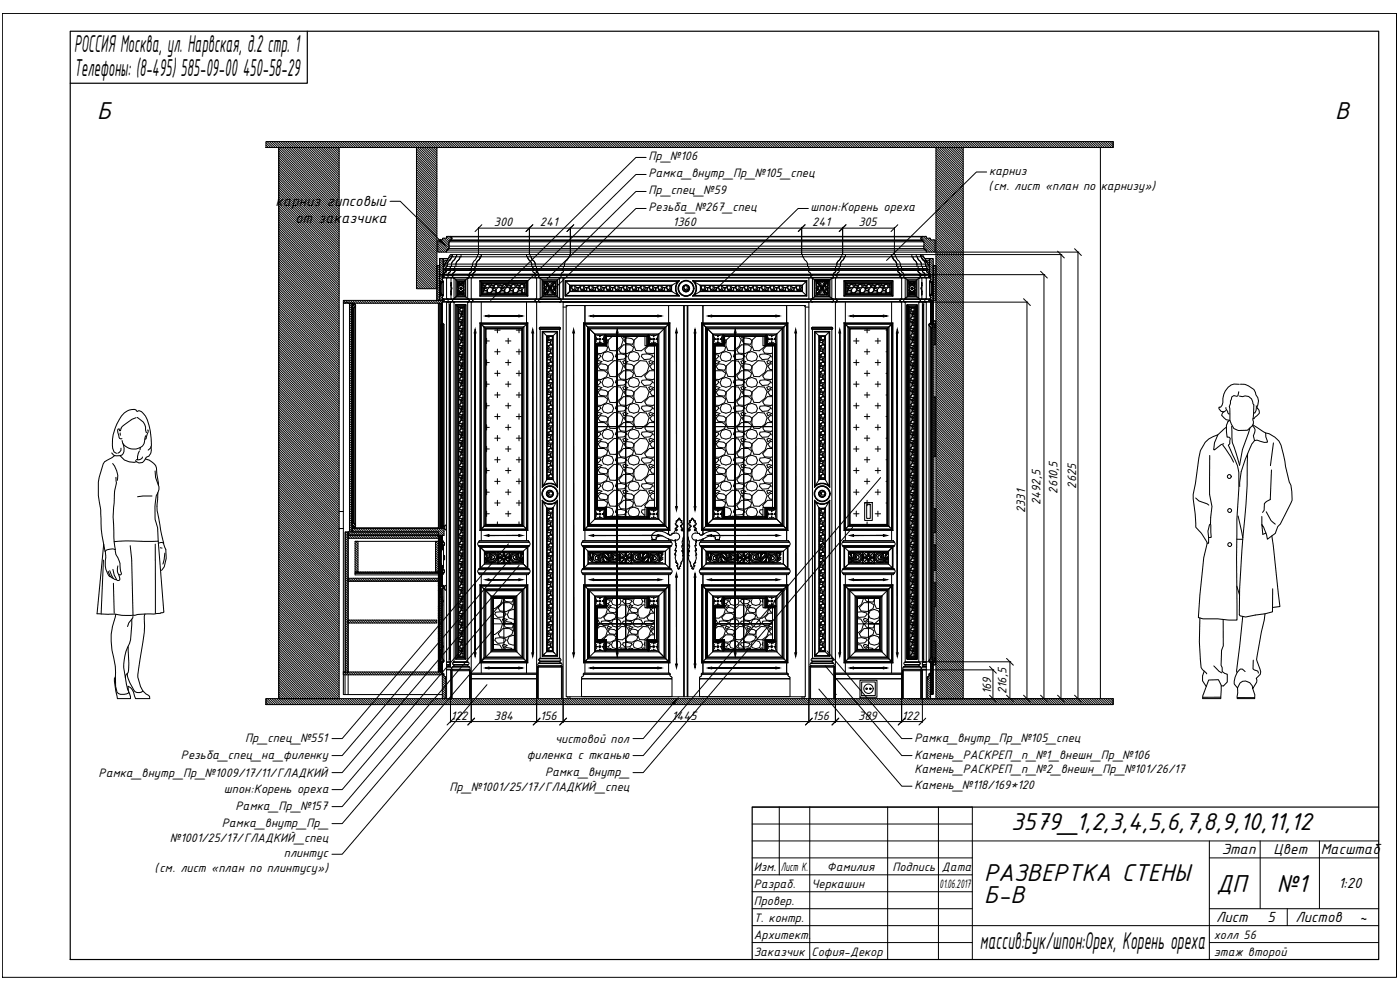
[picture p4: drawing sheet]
<svg xmlns="http://www.w3.org/2000/svg" width="420mm" height="297mm" viewBox="0 0 420 297" stroke-linecap="round" stroke-linejoin="round" font-family="sans-serif">
<defs><g id="words">
<g font-size="7.9">
<text x="22.2" y="15.7">РОССИЯ Москва, ул. Нарвская, д.2 стр. 1</text>
<text x="22.2" y="22.7">Телефоны: (8-495) 585-09-00 450-58-29</text>
<text x="29.2" y="35.8">Б</text>
<text x="400.7" y="35.8">В</text>
<text x="303.5" y="249.1">3579_1,2,3,4,5,6,7,8,9,10,11,12</text>
<text x="295.3" y="264.3">РАЗВЕРТКА СТЕНЫ</text>
<text x="365.1" y="267.6">ДП</text>
<text x="383.2" y="267.6">№1</text>
<text x="295.3" y="271">Б-В</text>
<text x="294.1" y="284.8">массив:Бук/шпон:Орех, Корень ореха</text>
</g>
<g font-size="4.8">
<text x="82.7" y="61.9">карниз гипсовый</text>
<text x="88.5" y="67">от заказчика</text>
</g>
<g font-size="4.7">
<text x="366.7" y="256.2">Этап</text>
<text x="382.2" y="256.2">Цвет</text>
<text x="396.4" y="256.2">Масштаб</text>
<text x="401.7" y="266.5">1:20</text>
<text x="365" y="276.7">Лист</text>
<text x="380.4" y="276.7">5</text>
<text x="388.8" y="276.7">Листов</text>
<text x="408" y="276.7">~</text>
</g>
<g font-size="4">
<text x="194.6" y="53.2">Рамка_внутр_Пр_№105_спец</text>
<text x="194.6" y="48.1">Пр_№106</text>
<text x="296.8" y="52.5">карниз</text>
<text x="194.6" y="58.3">Пр_спец_№59</text>
<text x="296.6" y="57">(см. лист «план по карнизу»)</text>
<text x="194.6" y="63.4">Резьба_№267_спец</text>
<text x="243.2" y="63.4">шпон:Корень ореха</text>
<text x="148.2" y="67.9">300</text>
<text x="162" y="67.9">241</text>
<text x="202" y="67.9">1360</text>
<text x="243.7" y="67.9">241</text>
<text x="257.6" y="67.9">305</text>
<text x="317.4" y="148.1" transform="rotate(-90 317.4 148.1)">2610,5</text>
<text x="323" y="146.6" transform="rotate(-90 323 146.6)">2625</text>
<text x="307.7" y="153.9" transform="rotate(-90 307.7 153.9)">2331</text>
<text x="312.3" y="151.5" transform="rotate(-90 312.3 151.5)">2492,5</text>
<text x="297.5" y="208.3" transform="rotate(-90 297.5 208.3)">169</text>
<text x="302.1" y="208.3" transform="rotate(-90 302.1 208.3)">216,5</text>
<text x="135.3" y="216">122</text>
<text x="148.2" y="216">384</text>
<text x="162.1" y="216">156</text>
<text x="201.7" y="216">1445</text>
<text x="243.8" y="216">156</text>
<text x="257.6" y="216">389</text>
<text x="270.7" y="216">122</text>
<text x="54.3" y="227.6">Резьба_спец_на_филенку</text>
<text x="73.6" y="222.5">Пр_спец_№551</text>
<text x="158.1" y="227.6">филенка с тканью</text>
<text x="166.6" y="222.9">чистовой пол</text>
<text x="274.4" y="227.6">Камень_РАСКРЕП_п_№1_внешн_Пр_№106</text>
<text x="274.4" y="222.5">Рамка_внутр_Пр_№105_спец</text>
<text x="29.6" y="233.2">Рамка_внутр_Пр_№1009/17/11/ГЛАДКИЙ</text>
<text x="163.6" y="232.7">Рамка_внутр_</text>
<text x="274.4" y="231.9">Камень_РАСКРЕП_п_№2_внешн_Пр_№101/26/17</text>
<text x="67.2" y="237.8">шпон:Корень ореха</text>
<text x="134.9" y="237.5">Пр_№1001/25/17/ГЛАДКИЙ_спец</text>
<text x="274.4" y="236.8">Камень_№118/169*120</text>
<text x="70.7" y="242.9">Рамка_Пр_№157</text>
<text x="66.6" y="248">Рамка_внутр_Пр_</text>
<text x="51" y="252.8">№1001/25/17/ГЛАДКИЙ_спец</text>
<text x="85.2" y="257.2">плинтус</text>
<text x="46.4" y="261.7">(см. лист «план по плинтусу»)</text>
</g>
<g font-size="3.9">
<text x="226.2" y="261.5">Изм.</text>
<text x="234.3" y="261.5">Лист К.</text>
<text x="248.2" y="261.5">Фамилия</text>
<text x="267.9" y="261.5">Подпись Дата</text>
<text x="226.2" y="266.5">Разраб.</text>
<text x="243.6" y="266.5">Черкашин</text>
<text x="282" y="266.5">01.06.2017</text>
<text x="226.2" y="271.6">Провер.</text>
<text x="226.2" y="276.7">Т. контр.</text>
<text x="226.2" y="281.8">Архитект.</text>
<text x="364.3" y="281.8">холл 56</text>
<text x="226.2" y="286.9">Заказчик</text>
<text x="243.6" y="286.9">София-Декор</text>
<text x="364.3" y="286.9">этаж второй</text>
</g>
</g></defs>
<g fill="none" stroke="#000" stroke-width=".3">
<path d="M79.8 43.5l.8 .8M79.8 44.2l.1 .1M79.8 42.8l1.5 1.5M80.2 42.5l1.7 1.8M80.8 42.5l1.8 1.8M81.5 42.5l1.8 1.8M82.2 42.5l19.6 19.5M82.9 42.5l18.9 18.8M83.6 42.5l18.2 18.1M83.7 57l18.1 18.1M83.7 44.6l18.1 18.1M83.7 45.3l18.1 18.1"/>
<path d="M83.7 46l18.1 18.1M83.7 46.7l18.1 18.1M83.7 47.3l18.1 18.2M83.7 48l18.1 18.2M83.7 48.7l18.1 18.1M83.7 49.4l18.1 18.1M83.7 50.1l18.1 18.1M83.7 50.8l18.1 18.1M83.7 51.5l18.1 18.1M83.7 52.2l18.1 18.1M83.7 52.8l18.1 18.2M83.7 53.5l18.1 18.1"/>
<path d="M83.7 54.2l18.1 18.1M83.7 54.9l18.1 18.1M83.7 55.6l18.1 18.1M83.7 56.3l18.1 18.1M83.7 57.7l18.1 18.1M83.7 58.3l18.1 18.2M83.7 59l18.1 18.1M83.7 59.7l18.1 18.1M84.3 42.5l17.5 17.5M85 42.5l16.8 16.8M85.7 42.5l16.1 16.1M86.3 42.5l15.5 15.4"/>
<path d="M87 42.5l14.8 14.7M87.7 42.5l14.1 14M88.4 42.5l13.4 13.3M89.1 42.5l12.7 12.6M89.8 42.5l12 12M90.5 42.5l11.3 11.3M91.2 42.5l10.6 10.6M91.8 42.5l10 9.9M92.5 42.5l9.3 9.2M93.2 42.5l8.6 8.5M93.9 42.5l7.9 7.8M94.6 42.5l7.2 7.2"/>
<path d="M95.3 42.5l6.5 6.5M96 42.5l5.8 5.8M96.7 42.5l5.1 5.1M97.3 42.5l4.5 4.4M98 42.5l3.8 3.7M98.7 42.5l3.1 3M99.4 42.5l2.4 2.3M100.1 42.5l1.8 1.8M100.8 42.5l1.8 1.8M101.5 42.5l1.8 1.8M102.2 42.5l1.7 1.8M102.8 42.5l1.8 1.8"/>
<path d="M103.5 42.5l1.8 1.8M104.2 42.5l1.8 1.8M104.9 42.5l1.8 1.8M105.6 42.5l1.8 1.8M106.3 42.5l1.8 1.8M107 42.5l1.8 1.8M107.7 42.5l1.7 1.8M108.3 42.5l1.8 1.8M109 42.5l1.8 1.8M109.7 42.5l1.8 1.8M110.4 42.5l1.8 1.8M111.1 42.5l1.8 1.8"/>
<path d="M111.8 42.5l1.8 1.8M112.5 42.5l1.8 1.8M113.2 42.5l1.7 1.8M113.8 42.5l1.8 1.8M114.5 42.5l1.8 1.8M115.2 42.5l1.8 1.8M115.9 42.5l1.8 1.8M116.6 42.5l1.8 1.8M117.3 42.5l1.8 1.8M118 42.5l1.8 1.8M118.7 42.5l1.7 1.8M119.3 42.5l1.8 1.8"/>
<path d="M120 42.5l1.8 1.8M120.7 42.5l1.8 1.8M121.4 42.5l1.8 1.8M122.1 42.5l1.8 1.8M122.8 42.5l1.8 1.8M123.5 42.5l7.6 7.6M124.2 42.5l6.9 6.9M124.8 42.5l6.3 6.2M125 44.7l6.1 6.1M125 45.4l6.1 6.1M125 46.1l6.1 6.1M125 46.7l6.1 6.2"/>
<path d="M125 47.4l6.1 6.2M125 48.1l6.1 6.1M125 48.8l6.1 6.1M125 49.5l6.1 6.1M125 50.2l6.1 6.1M125 50.9l6.1 6.1M125 51.6l6.1 6.1M125 52.2l6.1 6.2M125 52.9l6.1 6.2M125 53.6l6.1 6.1M125 54.3l6.1 6.1M125 55l6.1 6.1"/>
<path d="M125 55.7l6.1 6.1M125 56.4l6.1 6.1M125 57.1l6.1 6.1M125 57.7l6.1 6.2M125 58.4l6.1 6.2M125 59.1l6.1 6.1M125 59.8l6.1 6.1M125.5 42.5l5.6 5.6M126.2 42.5l4.9 4.9M126.9 42.5l4.2 4.2M127.6 42.5l3.5 3.5M128.3 42.5l2.8 2.8"/>
<path d="M129 42.5l2.1 2.1M129.7 42.5l1.7 1.8M130.3 42.5l1.8 1.8M131 42.5l1.8 1.8M131.7 42.5l1.8 1.8M132.4 42.5l1.8 1.8M133.1 42.5l1.8 1.8M133.8 42.5l1.8 1.8M134.5 42.5l1.8 1.8M135.2 42.5l1.7 1.8M135.8 42.5l1.8 1.8M136.5 42.5l1.8 1.8"/>
<path d="M137.2 42.5l1.8 1.8M137.9 42.5l1.8 1.8M138.6 42.5l1.8 1.8M139.3 42.5l1.8 1.8M140 42.5l1.7 1.8M140.7 42.5l1.7 1.8M141.3 42.5l1.8 1.8M142 42.5l1.8 1.8M142.7 42.5l1.8 1.8M143.4 42.5l1.8 1.8M144.1 42.5l1.8 1.8M144.8 42.5l1.8 1.8"/>
<path d="M145.5 42.5l1.7 1.8M146.2 42.5l1.7 1.8M146.8 42.5l1.8 1.8M147.5 42.5l1.8 1.8M148.2 42.5l1.8 1.8M148.9 42.5l1.8 1.8M149.6 42.5l1.8 1.8M150.3 42.5l1.8 1.8M151 42.5l1.8 1.8M151.7 42.5l1.7 1.8M152.3 42.5l1.8 1.8M153 42.5l1.8 1.8"/>
<path d="M153.7 42.5l1.8 1.8M154.4 42.5l1.8 1.8M155.1 42.5l1.8 1.8M155.8 42.5l1.8 1.8M156.5 42.5l1.7 1.8M157.1 42.5l1.8 1.8M157.8 42.5l1.8 1.8M158.5 42.5l1.8 1.8M159.2 42.5l1.8 1.8M159.9 42.5l1.8 1.8M160.6 42.5l1.8 1.8M161.3 42.5l1.8 1.8"/>
<path d="M162 42.5l1.7 1.8M162.7 42.5l1.7 1.8M163.3 42.5l1.8 1.8M164 42.5l1.8 1.8M164.7 42.5l1.8 1.8M165.4 42.5l1.8 1.8M166.1 42.5l1.8 1.8M166.8 42.5l1.8 1.8M167.5 42.5l1.8 1.8M168.1 42.5l1.8 1.8M168.8 42.5l1.8 1.8M169.5 42.5l1.8 1.8"/>
<path d="M170.2 42.5l1.8 1.8M170.9 42.5l1.8 1.8M171.6 42.5l1.8 1.8M172.3 42.5l1.8 1.8M173 42.5l1.7 1.8M173.6 42.5l1.8 1.8M174.3 42.5l1.8 1.8M175 42.5l1.8 1.8M175.7 42.5l1.8 1.8M176.4 42.5l1.8 1.8M177.1 42.5l1.8 1.8M177.8 42.5l1.8 1.8"/>
<path d="M178.5 42.5l1.7 1.8M179.2 42.5l1.7 1.8M179.8 42.5l1.8 1.8M180.5 42.5l1.8 1.8M181.2 42.5l1.8 1.8M181.9 42.5l1.8 1.8M182.6 42.5l1.8 1.8M183.3 42.5l1.8 1.8M184 42.5l1.7 1.8M184.6 42.5l1.8 1.8M185.3 42.5l1.8 1.8M186 42.5l1.8 1.8"/>
<path d="M186.7 42.5l1.8 1.8M187.4 42.5l1.8 1.8M188.1 42.5l1.8 1.8M188.8 42.5l1.8 1.8M189.5 42.5l1.7 1.8M190.1 42.5l1.8 1.8M190.8 42.5l1.8 1.8M191.5 42.5l1.8 1.8M192.2 42.5l1.8 1.8M192.9 42.5l1.8 1.8M193.6 42.5l1.8 1.8M194.3 42.5l1.8 1.8"/>
<path d="M195 42.5l1.7 1.8M195.7 42.5l1.7 1.8M196.3 42.5l1.8 1.8M197 42.5l1.8 1.8M197.7 42.5l1.8 1.8M198.4 42.5l1.8 1.8M199.1 42.5l1.8 1.8M199.8 42.5l1.8 1.8M200.5 42.5l1.7 1.8M201.1 42.5l1.8 1.8M201.8 42.5l1.8 1.8M202.5 42.5l1.8 1.8"/>
<path d="M203.2 42.5l1.8 1.8M203.9 42.5l1.8 1.8M204.6 42.5l1.8 1.8M205.3 42.5l1.8 1.8M206 42.5l1.7 1.8M206.6 42.5l1.8 1.8M207.3 42.5l1.8 1.8M208 42.5l1.8 1.8M208.7 42.5l1.8 1.8M209.4 42.5l1.8 1.8M210.1 42.5l1.8 1.8M210.8 42.5l1.8 1.8"/>
<path d="M211.5 42.5l1.7 1.8M212.1 42.5l1.8 1.8M212.8 42.5l1.8 1.8M213.5 42.5l1.8 1.8M214.2 42.5l1.8 1.8M214.9 42.5l1.8 1.8M215.6 42.5l1.8 1.8M216.3 42.5l1.8 1.8M217 42.5l1.7 1.8M217.6 42.5l1.8 1.8M218.3 42.5l1.8 1.8M219 42.5l1.8 1.8"/>
<path d="M219.7 42.5l1.8 1.8M220.4 42.5l1.8 1.8M221.1 42.5l1.8 1.8M221.8 42.5l1.8 1.8M222.5 42.5l1.7 1.8M223.1 42.5l1.8 1.8M223.8 42.5l1.8 1.8M224.5 42.5l1.8 1.8M225.2 42.5l1.8 1.8M225.9 42.5l1.8 1.8M226.6 42.5l1.8 1.8M227.3 42.5l1.8 1.8"/>
<path d="M228 42.5l1.7 1.8M228.6 42.5l1.8 1.8M229.3 42.5l1.8 1.8M230 42.5l1.8 1.8M230.7 42.5l1.8 1.8M231.4 42.5l1.8 1.8M232.1 42.5l1.8 1.8M232.8 42.5l1.8 1.8M233.5 42.5l1.7 1.8M234.1 42.5l1.8 1.8M234.8 42.5l1.8 1.8M235.5 42.5l1.8 1.8"/>
<path d="M236.2 42.5l1.8 1.8M236.9 42.5l1.8 1.8M237.6 42.5l1.8 1.8M238.3 42.5l1.8 1.8M239 42.5l1.7 1.8M239.6 42.5l1.8 1.8M240.3 42.5l1.8 1.8M241 42.5l1.8 1.8M241.7 42.5l1.8 1.8M242.4 42.5l1.8 1.8M243.1 42.5l1.8 1.8M243.8 42.5l1.8 1.8"/>
<path d="M244.5 42.5l1.7 1.8M245.1 42.5l1.8 1.8M245.8 42.5l1.8 1.8M246.5 42.5l1.8 1.8M247.2 42.5l1.8 1.8M247.9 42.5l1.8 1.8M248.6 42.5l1.8 1.8M249.3 42.5l1.8 1.8M250 42.5l1.7 1.8M250.6 42.5l1.8 1.8M251.3 42.5l1.8 1.8M252 42.5l1.8 1.8"/>
<path d="M252.7 42.5l1.8 1.8M253.4 42.5l1.8 1.8M254.1 42.5l1.8 1.8M254.8 42.5l1.8 1.8M255.5 42.5l1.7 1.8M256.1 42.5l1.8 1.8M256.8 42.5l1.8 1.8M257.5 42.5l1.8 1.8M258.2 42.5l1.8 1.8M258.9 42.5l1.8 1.8M259.6 42.5l1.8 1.8M260.3 42.5l1.8 1.8"/>
<path d="M261 42.5l1.7 1.8M261.6 42.5l1.8 1.8M262.3 42.5l1.8 1.8M263 42.5l1.8 1.8M263.7 42.5l1.8 1.8M264.4 42.5l1.8 1.8M265.1 42.5l1.8 1.8M265.8 42.5l1.8 1.8M266.5 42.5l1.7 1.8M267.1 42.5l1.8 1.8M267.8 42.5l1.8 1.8M268.5 42.5l1.8 1.8"/>
<path d="M269.2 42.5l1.8 1.8M269.9 42.5l1.8 1.8M270.6 42.5l1.8 1.8M271.3 42.5l1.8 1.8M272 42.5l1.7 1.8M272.6 42.5l1.8 1.8M273.3 42.5l1.8 1.8M274 42.5l1.8 1.8M274.7 42.5l1.8 1.8M275.4 42.5l1.8 1.8M276.1 42.5l1.8 1.8M276.8 42.5l1.8 1.8"/>
<path d="M277.5 42.5l1.7 1.8M278.1 42.5l1.8 1.8M278.8 42.5l1.8 1.8M279.5 42.5l9.6 9.5M280.2 42.5l8.9 8.8M280.9 42.5l8.2 8.1M280.9 44.5l8.2 8.2M280.9 45.2l8.2 8.2M280.9 45.9l8.2 8.2M280.9 46.6l8.2 8.2M280.9 47.3l8.2 8.2M280.9 48l8.2 8.1"/>
<path d="M280.9 48.7l8.2 8.1M280.9 49.4l8.2 8.1M280.9 50.7l8.2 8.2M280.9 52.1l8.2 8.2M280.9 53.5l8.2 8.1M280.9 54.9l8.2 8.1M280.9 56.2l8.2 8.2M280.9 57.6l8.2 8.2M280.9 59l8.2 8.1M280.9 50l8.2 8.2M280.9 51.4l8.2 8.2M280.9 52.8l8.2 8.2"/>
<path d="M280.9 54.2l8.2 8.1M280.9 55.5l8.2 8.2M280.9 56.9l8.2 8.2M280.9 58.3l8.2 8.2M280.9 59.7l8.2 8.1M281.6 42.5l7.5 7.5M282.3 42.5l6.8 6.8M283 42.5l6.1 6.1M283.6 42.5l5.5 5.4M284.3 42.5l4.8 4.7M285 42.5l4.1 4M285.7 42.5l3.4 3.3"/>
<path d="M286.4 42.5l2.7 2.6M287.1 42.5l2 2M287.8 42.5l1.8 1.8M288.5 42.5l1.7 1.8M289.1 42.5l1.8 1.8M289.8 42.5l1.8 1.8M290.5 42.5l1.8 1.8M291.2 42.5l1.8 1.8M291.9 42.5l1.8 1.8M292.6 42.5l1.8 1.8M293.3 42.5l1.8 1.8M294 42.5l1.7 1.8"/>
<path d="M294.6 42.5l1.8 1.8M295.3 42.5l1.8 1.8M296 42.5l1.8 1.8M296.7 42.5l1.8 1.8M297.4 42.5l1.8 1.8M298.1 42.5l1.8 1.8M298.8 42.5l1.8 1.8M299.5 42.5l1.7 1.8M300.1 42.5l1.8 1.8M300.8 42.5l1.8 1.8M301.5 42.5l1.8 1.8M302.2 42.5l1.8 1.8"/>
<path d="M302.9 42.5l1.8 1.8M303.6 42.5l1.8 1.8M304.3 42.5l1.8 1.8M305 42.5l1.7 1.8M305.6 42.5l1.8 1.8M306.3 42.5l1.8 1.8M307 42.5l1.8 1.8M307.7 42.5l1.8 1.8M308.4 42.5l1.8 1.8M309.1 42.5l1.8 1.8M309.8 42.5l1.8 1.8M310.5 42.5l1.7 1.8"/>
<path d="M311.1 42.5l1.8 1.8M311.8 42.5l1.8 1.8M312.5 42.5l1.8 1.8M313.2 42.5l1.8 1.8M313.9 42.5l1.8 1.8M314.6 42.5l1.8 1.8M315.3 42.5l1.8 1.8M316 42.5l1.7 1.8M316.6 42.5l1.8 1.8M317.3 42.5l1.8 1.8M318 42.5l1.8 1.8M318.7 42.5l1.8 1.8"/>
<path d="M319.4 42.5l1.8 1.8M320.1 42.5l1.8 1.8M320.8 42.5l1.8 1.8M321.5 42.5l1.7 1.8M322.1 42.5l1.8 1.8M322.8 42.5l1.8 1.8M323.5 42.5l1.8 1.8M324.2 42.5l1.8 1.8M324.9 42.5l1.8 1.8M325.6 42.5l1.8 1.8M326.3 42.5l1.8 1.8M327 42.5l1.7 1.8"/>
<path d="M327.6 42.5l1.8 1.8M328.3 42.5l1.8 1.8M329 42.5l1.8 1.8M329.7 42.5l1.8 1.8M330.4 42.5l1.8 1.8M331.1 42.5l1.8 1.8M331.8 42.5l1.8 1.8M332.5 42.5l1.6 1.6M333.1 42.5l1 .9M333.8 42.5l.3 .2M83.7 71.4l18.1 18.1M83.7 72.8l18.1 18.1"/>
<path d="M83.7 76.9l18.1 18.1M83.7 78.3l18.1 18.1M83.7 79.7l18.1 18.1M83.7 68.7l18.1 18.1M83.7 70l18.1 18.1M83.7 65.9l18.1 18.1M83.7 60.4l18.1 18.1M83.7 61.1l18.1 18.1M83.7 61.8l18.1 18.1M83.7 62.5l18.1 18.1M83.7 63.2l18.1 18.1M83.7 63.8l18.1 18.2"/>
<path d="M83.7 64.5l18.1 18.2M83.7 65.2l18.1 18.1M83.7 66.6l18.1 18.1M83.7 67.3l18.1 18.1M83.7 68l18.1 18.1M83.7 69.3l18.1 18.2M83.7 70.7l18.1 18.1M83.7 72.1l18.1 18.1M83.7 73.5l18.1 18.1M83.7 74.2l18.1 18.1M83.7 74.8l18.1 18.2M83.7 75.5l18.1 18.1"/>
<path d="M83.7 76.2l18.1 18.1M83.7 77.6l18.1 18.1M83.7 79l18.1 18.1M125 70.1l6.1 6.1M125 70.8l6.1 6.1M125 71.5l6.1 6.1M125 72.2l6.1 6.1M125 73.6l8.4 8.4M125 74.2l8.1 8.2M125 74.9l8.2 8.2M125 75.6l7.8 7.8M125 76.3l7.8 7.8"/>
<path d="M125 77l7.4 7.4M125 77.7l7.4 7.4M125 78.4l7.2 7.2M125 79.1l7.2 7.2M125 79.7l7.2 7.3M125 60.5l6.1 6.1M125 61.2l6.1 6.1M125 61.9l6.1 6.1M125 62.6l6.1 6.1M125 63.2l6.1 6.2M125 63.9l6.1 6.2M125 64.6l6.1 6.1"/>
<path d="M125 65.3l6.1 6.1M125 66l6.1 6.1M125 66.7l6.1 6.1M125 67.4l6.1 6.1M125 68.1l6.1 6.1M125 68.7l6.1 6.2M125 69.4l6.1 6.2M125 72.9l6.1 6.1M131.4 73.1l2.5 2.5M131.4 72.4l2.6 2.6M131.4 75.1l.5 .5M131.4 73.8l1.9 1.8"/>
<path d="M131.4 74.4l1.2 1.2M131.7 72l2.8 2.8M131.8 79.7l2 2M131.9 77.8l2.2 2.1M131.9 78.4l1.2 1.2M131.9 79.1l1.7 1.7M132.3 72l2.5 2.4M132.4 77.6l1.9 1.8M132.8 71.8l1.9 1.9M133.2 71.5l1.5 1.5M133.2 79.7l.7 .7M133.6 78.1l.8 .7"/>
<path d="M133.9 71.5l1 1M134 70.9l1.2 1.2M134.2 78l.4 .4M134.5 77.6l.5 .5M134.7 70.9l.9 .9M134.7 77.1l.6 .6M135 76.7l.5 .5M135.4 76.4l.4 .4M276.2 77l.1 .1M276.3 76.4l1.3 1.3M276.4 71.7l.3 .3M276.6 71.2l4 4"/>
<path d="M276.6 77.4l2.2 2.2M276.9 72.2l3.5 3.4M277 70.9l3.6 3.6M277.2 74.5l.3 .3M277.2 73.9l1.8 1.7M277.3 73.2l2.4 2.4M277.7 75h.1M277.7 70.9l.3 .3M277.8 79.2l11.3 11.3M277.8 79.9h.1M278 78.1l11.1 11M278 75.3l.3 .3"/>
<path d="M278.3 71.5l2.3 2.3M278.7 78.1l1.4 1.4M279 71.5l.2 .2M279 77.7l1.1 1.1M279 79.7l10.1 10.1M279.5 72l1.1 1.2M279.5 77.6l.6 .5M280.1 72l.5 .5M280.3 79.7l8.8 8.8M280.9 78.9l8.2 8.2M280.9 79.6l8.2 8.2M280.9 60.4l8.2 8.1"/>
<path d="M280.9 63.8l8.2 8.2M280.9 65.2l8.2 8.1M280.9 66.5l8.2 8.2M280.9 67.9l8.2 8.2M280.9 69.3l8.2 8.2M280.9 70.7l8.2 8.1M280.9 72l8.2 8.2M280.9 61l8.2 8.2M280.9 61.7l8.2 8.2M280.9 62.4l8.2 8.2M280.9 63.1l8.2 8.2M280.9 64.5l8.2 8.1"/>
<path d="M280.9 65.9l8.2 8.1M280.9 67.2l8.2 8.2M280.9 68.6l8.2 8.2M280.9 70l8.2 8.1M280.9 71.4l8.2 8.1M280.9 72.7l8.2 8.2M280.9 73.4l8.2 8.2M280.9 74.1l8.2 8.2M280.9 74.8l8.2 8.2M280.9 75.5l8.2 8.1M280.9 76.2l8.2 8.1M280.9 76.9l8.2 8.1"/>
<path d="M280.9 77.5l8.2 8.2M280.9 78.2l8.2 8.2M83.7 81l18.1 18.1M83.7 85.2l18.1 18.1M83.7 85.8l18.1 18.2M83.7 86.5l18.1 18.1M83.7 87.2l18.1 18.1M83.7 87.9l18.1 18.1M83.7 88.6l18.1 18.1M83.7 89.3l18.1 18.1M83.7 94.1l18.1 18.1M83.7 95.5l18.1 18.1"/>
<path d="M83.7 96.8l18.1 18.2M83.7 80.3l18.1 18.2M83.7 81.7l18.1 18.1M83.7 82.4l18.1 18.1M83.7 83.1l18.1 18.1M83.7 83.8l18.1 18.1M83.7 84.5l18.1 18.1M83.7 90l18.1 18.1M83.7 90.7l18.1 18.1M83.7 91.3l18.1 18.2M83.7 92l18.1 18.1M83.7 92.7l18.1 18.1"/>
<path d="M83.7 93.4l18.1 18.1M83.7 94.8l18.1 18.1M83.7 96.2l18.1 18.1M83.7 97.5l18.1 18.1M83.7 98.2l18.1 18.1M83.7 98.9l18.1 18.1M83.7 99.6l18.1 18.1M103 90.8l.2 .2M103.1 90.1l.6 .6M103.8 90.1l.5 .6M104.4 90.1l1.4 1.4M104.5 90.9l.1 .1"/>
<path d="M104.9 91.9l.9 .9M104.9 92.6l.9 .9M104.9 93.3l.9 .9M104.9 94l.9 .9M104.9 94.7l.9 .9M104.9 95.4l.9 .9M104.9 96.1l.9 .9M104.9 96.8l.9 .9M104.9 97.5l.9 .9M104.9 98.1l.9 1M104.9 98.8l.9 .9M104.9 99.5l.9 .9"/>
<path d="M104.9 91.3l1.2 1.2M105.1 90.1l1.6 1.6M105.8 90.1l.9 .9M105.9 91.6l.5 .5M106.5 90.1l.9 .9M107.2 90.1l.8 .9M107.9 90.1l.8 .9M108.6 90.1l.8 .9M109.3 90.1l.8 .9M109.9 90.1l.9 .9M110.6 90.1l.9 .9M111.3 90.1l.9 .9"/>
<path d="M112 90.1l.9 .9M112.7 90.1l.8 .9M113.4 90.1l.8 .9M114.1 90.1l.8 .9M114.8 90.1l.8 .9M115.5 90.1l.8 .9M116.1 90.1l.9 .9M116.8 90.1l.9 .9M117.5 90.1l.8 .9M118.2 90.1l.8 .9M118.9 90.1l.8 .9M119.6 90.1l.8 .9"/>
<path d="M120.3 90.1l.8 .9M120.9 90.1l.9 .9M121.6 90.1l.9 .9M122.3 90.1l.9 .9M123 90.1l.9 .9M123.7 90.1l.8 .9M124.4 90.1l.8 .9M125 83.2l3.4 3.4M125 84.6l2 2M125 81.1l5.5 5.5M125 85.9l.7 .7M125 82.5l4.1 4.1"/>
<path d="M125 83.9l2.7 2.7M125 85.2l1.4 1.4M125 81.8l4.8 4.8M125 80.4l7.2 7.3M125.1 90.1l.8 .9M125.8 90.1l.8 .9M126.4 90.1l.9 .9M127.1 90.1l.9 .9M127.8 90.1l.9 .9M128.5 90.1l.9 .9M129.2 90.1l.8 .9M129.9 90.1l.8 .9"/>
<path d="M130.6 90.1l.8 .9M131.1 89.3l1.6 1.6M131.1 87.2l1.3 1.3M131.1 87.9l1.7 1.7M131.1 88.6l1.9 1.9M131.1 90l1 1M132.5 88.6l.3 .3M132.5 84.6l.2 .1M132.8 83.4h.1M132.8 89.7h.1M133 89.8l.2 .3M278.1 80.3l11 10.9"/>
<path d="M278.3 81.1l1.3 1.3M278.7 82.2v.1M278.8 83l.2 .2M278.8 97.4l1.5 1.5M278.8 82.3v.1M278.9 89.9l1.2 1.3M279 88.7h.1M279.1 82.6l10 10M279.1 97l.2 .3M279.1 83.3l10 10M279.1 84.7h.1M279.1 88.8h.1"/>
<path d="M279.2 84.1l.4 .3M279.2 89.6l.5 .5M279.2 88.9l1.2 1.2M279.3 91l.8 .8M279.3 91.7l.8 .8M279.3 92.4l.8 .8M279.3 93.1l.8 .8M279.3 93.8l.8 .8M279.3 94.5l.8 .8M279.3 95.2l.8 .8M279.3 95.8l1.5 1.6M279.3 96.5l.7 .8"/>
<path d="M279.3 88.3l.2 .2M279.4 97.4l.9 .8M279.6 82.4l9.5 9.5M279.6 88.6l9.5 9.5M279.6 88l9.5 9.4M279.7 84.6l9.4 9.4M279.8 85.4l9.3 9.2M279.8 86l9.3 9.3M279.8 86.7l9.3 9.3M279.8 87.4l9.3 9.3M279.8 99.1l.5 .5M279.8 99.8l.5 .5"/>
<path d="M279.9 90.3l.2 .2M280.1 97.4l.2 .1M280.4 96.3l.4 .4M280.4 97.7l.4 .4M280.9 91.3l8.2 8.2M280.9 92.7l8.2 8.1M280.9 94l8.2 8.2M280.9 94.7l8.2 8.2M280.9 95.4l8.2 8.2M280.9 96.1l8.2 8.2M280.9 96.8l8.2 8.2M280.9 97.5l8.2 8.1"/>
<path d="M280.9 98.2l8.2 8.1M280.9 98.9l8.2 8.1M280.9 90.6l8.2 8.2M280.9 92l8.2 8.1M280.9 93.4l8.2 8.1M280.9 99.5l8.2 8.2M83.7 101l18.1 18.1M83.7 102.3l18.1 18.2M83.7 103.7l18.1 18.1M83.7 105.1l18.1 18.1M83.7 109.2l18.1 18.1M83.7 110.6l18.1 18.1"/>
<path d="M83.7 111.3l18.1 18.1M83.7 112l18.1 18.1M83.7 112.7l18.1 18.1M83.7 113.3l18.1 18.2M83.7 116.8l18.1 18.1M83.7 117.5l18.1 18.1M83.7 118.2l18.1 18.1M83.7 118.8l18.1 18.2M83.7 119.5l18.1 18.1M83.7 100.3l18.1 18.1M83.7 101.7l18.1 18.1M83.7 103l18.1 18.1"/>
<path d="M83.7 104.4l18.1 18.1M83.7 105.8l18.1 18.1M83.7 106.5l18.1 18.1M83.7 107.2l18.1 18.1M83.7 107.8l18.1 18.2M83.7 108.5l18.1 18.1M83.7 109.9l18.1 18.1M83.7 114l18.1 18.1M83.7 114.7l18.1 18.1M83.7 115.4l18.1 18.1M83.7 116.1l18.1 18.1M104.9 100.2l.9 .9"/>
<path d="M104.9 100.9l.9 .9M104.9 101.6l.9 .9M104.9 102.3l.9 .9M104.9 102.9l.9 1M104.9 103.6l.9 1M104.9 104.3l.9 .9M104.9 105l.9 .9M104.9 105.7l.9 .9M104.9 106.4l.9 .9M104.9 107.1l.9 .9M104.9 107.8l.9 .9M104.9 108.4l.9 1"/>
<path d="M104.9 109.1l.9 1M104.9 109.8l.9 .9M104.9 110.5l.9 .9M104.9 111.2l.9 .9M104.9 111.9l.9 .9M104.9 112.6l.9 .9M104.9 113.3l.9 .9M104.9 114l.9 .9M104.9 114.6l.9 1M104.9 115.3l.9 .9M104.9 116l.9 .9M104.9 116.7l.9 .9"/>
<path d="M104.9 117.4l.9 .9M104.9 118.1l.9 .9M104.9 118.8l.9 .9M104.9 119.4l.9 1M279.8 100.5l.5 .5M279.8 101.2l.5 .5M279.8 101.9l.5 .4M279.8 102.6l.5 .4M279.8 103.3l.5 .4M279.8 103.9l.5 .5M279.8 104.6l.5 .5M279.8 105.3l.5 .5"/>
<path d="M279.8 106l.5 .5M279.8 106.7l.5 .5M279.8 107.4l.5 .4M279.8 108.1l.5 .4M279.8 108.8l.5 .4M279.8 109.4l.5 .5M279.8 110.1l.5 .5M279.8 110.8l.5 .5M279.8 111.5l.5 .5M279.8 112.2l.5 .5M279.8 112.9l.5 .4M279.8 113.6l.5 .4"/>
<path d="M279.8 114.3l.5 .4M279.8 114.9l.5 .5M279.8 115.6l.5 .5M279.8 116.3l.5 .5M279.8 117l.5 .5M279.8 117.7l.5 .5M279.8 118.4l.5 .4M279.8 119.1l.5 .4M279.8 119.8l.5 .4M280.9 100.2l8.2 8.2M280.9 100.9l8.2 8.2M280.9 101.6l8.2 8.2"/>
<path d="M280.9 102.3l8.2 8.2M280.9 103l8.2 8.1M280.9 103.7l8.2 8.1M280.9 104.4l8.2 8.1M280.9 105l8.2 8.2M280.9 105.7l8.2 8.2M280.9 106.4l8.2 8.2M280.9 108.5l8.2 8.1M280.9 109.2l8.2 8.1M280.9 109.9l8.2 8.1M280.9 110.5l8.2 8.2M280.9 111.2l8.2 8.2"/>
<path d="M280.9 111.9l8.2 8.2M280.9 112.6l8.2 8.2M280.9 113.3l8.2 8.2M280.9 114l8.2 8.1M280.9 116.7l8.2 8.2M280.9 118.1l8.2 8.2M280.9 119.5l8.2 8.1M280.9 107.1l8.2 8.2M280.9 107.8l8.2 8.2M280.9 114.7l8.2 8.1M280.9 115.4l8.2 8.1M280.9 116l8.2 8.2"/>
<path d="M280.9 117.4l8.2 8.2M280.9 118.8l8.2 8.2M83.7 120.2l18.1 18.1M83.7 120.9l18.1 18.1M83.7 121.6l18.1 18.1M83.7 125l18.1 18.1M83.7 126.4l18.1 18.1M83.7 127.8l18.1 18.1M83.7 129.2l18.1 18.1M83.7 133.3l18.1 18.1M83.7 134.7l18.1 18.1M83.7 136l18.1 18.1"/>
<path d="M83.7 137.4l18.1 18.1M83.7 138.8l18.1 18.1M83.7 130.5l18.1 18.1M83.7 131.9l18.1 18.1M83.7 122.3l18.1 18.1M83.7 123l18.1 18.1M83.7 123.7l18.1 18.1M83.7 124.3l18.1 18.2M83.7 125.7l18.1 18.1M83.7 127.1l18.1 18.1M83.7 128.5l18.1 18.1M83.7 129.8l18.1 18.2"/>
<path d="M83.7 131.2l18.1 18.1M83.7 132.6l18.1 18.1M83.7 134l18.1 18.1M83.7 135.3l18.1 18.2M83.7 136.7l18.1 18.1M83.7 138.1l18.1 18.1M83.7 139.5l18.1 18.1M104.9 120.1l.9 1M104.9 120.8l.9 .9M104.9 121.5l.9 .9M104.9 122.2l.9 .9M104.9 122.9l.9 .9"/>
<path d="M104.9 123.6l.9 .9M104.9 124.3l.9 .9M104.9 124.9l.9 1M104.9 125.6l.9 1M104.9 126.3l.9 .9M104.9 127l.9 .9M104.9 127.7l.9 .9M104.9 128.4l.9 .9M104.9 129.1l.9 .9M104.9 129.8l.9 .9M104.9 130.4l.9 1M104.9 131.1l.9 1"/>
<path d="M104.9 131.8l.9 .9M104.9 132.5l.9 .9M104.9 133.2l.9 .9M104.9 133.9l.9 .9M104.9 134.6l.9 .9M104.9 135.3l.9 .9M104.9 135.9l.9 1M104.9 136.6l.9 1M104.9 137.3l.9 .9M104.9 138l.9 .9M104.9 138.7l.9 .9M104.9 139.4l.9 .9"/>
<path d="M279.8 120.4l.5 .5M279.8 121.1l.5 .5M279.8 121.8l.5 .5M279.8 122.5l.5 .5M279.8 123.2l.5 .5M279.8 123.9l.5 .4M279.8 124.6l.5 .4M279.8 125.3l.5 .4M279.8 125.9l.5 .5M279.8 126.6l.5 .5M279.8 127.3l.5 .5M279.8 128l.5 .5"/>
<path d="M279.8 128.7l.5 .5M279.8 129.4l.5 .4M279.8 130.1l.5 .4M279.8 130.8l.5 .4M279.8 131.4l.5 .5M279.8 132.1l.5 .5M279.8 132.8l.5 .5M279.8 133.5l.5 .5M279.8 134.2l.5 .5M279.8 134.9l.5 .4M279.8 135.6l.5 .4M279.8 136.3l.5 .4"/>
<path d="M279.8 136.9l.5 .5M279.8 137.6l.5 .5M279.8 138.3l.5 .5M279.8 139l.5 .5M279.8 139.7l.5 .4M280.9 120.9l8.2 8.1M280.9 121.5l8.2 8.2M280.9 122.2l8.2 8.2M280.9 124.3l8.2 8.2M280.9 125l8.2 8.1M280.9 125.7l8.2 8.1M280.9 126.4l8.2 8.1"/>
<path d="M280.9 127l8.2 8.2M280.9 127.7l8.2 8.2M280.9 128.4l8.2 8.2M280.9 129.1l8.2 8.2M280.9 129.8l8.2 8.2M280.9 132.5l8.2 8.2M280.9 133.2l8.2 8.2M280.9 133.9l8.2 8.2M280.9 134.6l8.2 8.2M280.9 135.3l8.2 8.2M280.9 136l8.2 8.1M280.9 136.7l8.2 8.1"/>
<path d="M280.9 137.4l8.2 8.1M280.9 138l8.2 8.2M280.9 120.2l8.2 8.1M280.9 122.9l8.2 8.2M280.9 123.6l8.2 8.2M280.9 130.5l8.2 8.1M280.9 131.2l8.2 8.1M280.9 131.9l8.2 8.1M280.9 138.7l8.2 8.2M280.9 139.4l8.2 8.2M83.7 140.1l18.1 18.2M83.7 141.5l18.1 18.1"/>
<path d="M83.7 142.9l18.1 18.1M83.7 143.6l18.1 18.1M83.7 144.3l18.1 18.1M83.7 145l18.1 18.1M83.7 145.7l18.1 18.1M83.7 146.3l18.1 18.2M83.7 147l18.1 18.1M83.7 147.7l18.1 18.1M83.7 148.4l18.1 18.1M83.7 140.8l18.1 18.2M83.7 142.2l18.1 18.1M83.7 149.1l18.1 18.1"/>
<path d="M83.7 150.5l18.1 18.1M83.7 151.8l18.1 18.2M83.7 153.2l18.1 18.1M83.7 154.6l18.1 18.1M83.7 156l18.1 18.1M83.7 157.3l18.1 18.2M83.7 158.7l18.1 18.1M83.7 149.8l18.1 18.1M83.7 151.2l18.1 18.1M83.7 152.5l18.1 18.1M83.7 153.9l18.1 18.1M83.7 155.3l18.1 18.1"/>
<path d="M83.7 156.6l18.1 18.2M83.7 158l18.1 18.1M83.7 159.4l18.1 18.1M103.8 159.6l.9 .9M104.5 159.6l.8 .9M104.5 159.6h.1M104.9 140.1l.9 .9M104.9 140.8l.9 .9M104.9 141.4l.9 1M104.9 142.1l.9 .9M104.9 142.8l.9 .9M104.9 143.5l.9 .9"/>
<path d="M104.9 144.2l.9 .9M104.9 144.9l.9 .9M104.9 145.6l.9 .9M104.9 146.3l.9 .9M104.9 146.9l.9 1M104.9 147.6l.9 1M104.9 148.3l.9 .9M104.9 149l.9 .9M104.9 149.7l.9 .9M104.9 150.4l.9 .9M104.9 151.1l.9 .9M104.9 151.8l.9 .9"/>
<path d="M104.9 152.4l.9 1M104.9 153.1l.9 1M104.9 153.8l.9 .9M104.9 154.5l.9 .9M104.9 155.2l.8 .9M104.9 155.9l.8 .8M104.9 156.6l.6 .6M104.9 158.6l.7 .8M104.9 157.3l1.1 1M104.9 157.9l2.5 2.6M104.9 159.3v.1M105.2 159.6l.8 .9"/>
<path d="M105.6 157.3l.5 .5M105.7 156.7l1 1M105.7 159.4l1 1.1M106.1 157.8l.3 .3M106.2 158.6l1.9 1.9M106.9 158.6l1.9 1.9M107.6 158.6l1.9 1.9M108.3 158.6l1.9 1.9M109 158.6l1.8 1.9M109.6 158.6l1.9 1.9M110.3 158.6l1.9 1.9M111 158.6l1.9 1.9"/>
<path d="M111.7 158.6l1.9 1.9M112.4 158.6l1.9 1.9M113.1 158.6l1.9 1.9M113.8 158.6l1.9 1.9M114.4 158.6l1.9 1.9M115.1 158.6l1.9 1.9M115.8 158.6l1.9 1.9M116.5 158.6l1.9 1.9M117.2 158.6l1.9 1.9M117.9 158.6l1.9 1.9M118.6 158.6l1.9 1.9M119.3 158.6l1.9 1.9"/>
<path d="M120 158.6l1.8 1.9M120.6 158.6l1.9 1.9M121.3 158.6l1.9 1.9M122 158.6l1.9 1.9M122.7 158.6l1.9 1.9M123.4 158.6l1.9 1.9M124.1 158.6l1.9 1.9M124.8 158.6l1.9 1.9M125.5 158.6l1.8 1.9M126.1 158.6l1.9 1.9M126.8 158.6l1.9 1.9M127.5 158.6l1.9 1.9"/>
<path d="M128.2 158.6l1.9 1.9M128.9 158.6l1.9 1.9M129.6 158.6l1.9 1.9M130.3 158.6l2 2M130.9 158.6l2.1 2M131.6 158.6l1.7 1.6M132.3 158.6l1 .9M133 158.6l.3 .2M279.8 140.4l.5 .4M279.8 141.1l.5 .4M279.8 141.8l.5 .4M279.8 142.4l.5 .5"/>
<path d="M279.8 143.1l.5 .5M279.8 143.8l.5 .5M279.8 144.5l.5 .5M279.8 145.2l.5 .5M279.8 145.9l.5 .4M279.8 146.6l.5 .4M279.8 147.3l.5 .4M279.8 147.9l.5 .5M279.8 148.6l.5 .5M279.8 149.3l.5 .5M279.8 150l.5 .5M279.8 150.7l.5 .5"/>
<path d="M279.8 151.4l.5 .4M279.8 152.1l.5 .4M279.8 152.8l.5 .4M279.8 153.4l.5 .5M279.8 154.1l.5 .5M279.8 154.8l.5 .5M279.8 155.5l.5 .5M279.8 156.2l.5 .4M279.8 156.9l.5 .4M279.8 157.6l.5 .4M279.8 158.3l.5 .4M279.8 158.9l.5 .5"/>
<path d="M279.8 159.6l.5 .5M280.9 140.1l8.2 8.2M280.9 140.8l8.2 8.2M280.9 141.5l8.2 8.1M280.9 142.2l8.2 8.1M280.9 143.5l8.2 8.2M280.9 144.9l8.2 8.2M280.9 146.3l8.2 8.2M280.9 149l8.2 8.2M280.9 150.4l8.2 8.2M280.9 151.1l8.2 8.2M280.9 151.8l8.2 8.2"/>
<path d="M280.9 152.5l8.2 8.1M280.9 153.2l8.2 8.1M280.9 153.8l8.2 8.2M280.9 156.6l8.2 8.2M280.9 157.3l8.2 8.2M280.9 158l8.2 8.1M280.9 158.7l8.2 8.1M280.9 159.3l8.2 8.2M280.9 142.9l8.2 8.1M280.9 144.2l8.2 8.2M280.9 145.6l8.2 8.2M280.9 147l8.2 8.1"/>
<path d="M280.9 147.7l8.2 8.1M280.9 148.4l8.2 8.1M280.9 149.7l8.2 8.2M280.9 154.5l8.2 8.2M280.9 155.2l8.2 8.2M280.9 155.9l8.2 8.2M83.7 160.1l18.1 18.1M83.7 161.5l18.1 18.1M83.7 162.8l18.1 18.2M83.7 164.2l18.1 18.1M83.7 165.6l18.1 18.1M83.7 167l18.1 18.1"/>
<path d="M83.7 167.7l18.1 18.1M83.7 168.3l18.1 18.2M83.7 169l18.1 18.1M83.7 169.7l18.1 18.1M83.7 170.4l18.1 18.1M83.7 171.1l18.1 18.1M83.7 171.8l18.1 18.1M83.7 172.5l18.1 18.1M83.7 173.1l18.1 18.2M83.7 173.8l18.1 18.2M83.7 174.5l18.1 18.1M83.7 175.2l18.1 18.1"/>
<path d="M83.7 175.9l18.1 18.1M83.7 176.6l18.1 18.1M83.7 177.3l18.1 18.1M83.7 178l18.1 18.1M83.7 178.7l18.1 18.1M83.7 160.8l18.1 18.1M83.7 162.2l18.1 18.1M83.7 163.5l18.1 18.1M83.7 164.9l18.1 18.1M83.7 166.3l18.1 18.1M83.7 179.3l18.1 18.2M103.6 160.1l1.4 1.4"/>
<path d="M103.6 161.5l.9 .8M103.6 162.9l.9 .8M103.6 163.5l.9 .9M103.6 164.2l.9 .9M103.6 164.9l.9 .9M103.6 165.6l.9 .9M103.6 166.3l.9 .9M103.6 167l.9 .9M103.6 167.7l.9 .8M103.6 168.4l.9 .8M103.6 160.8l.9 .9M103.6 162.2l.9 .8"/>
<path d="M103.6 169l.9 .9M103.6 169.7l.9 .9M103.6 170.4l.9 .9M103.6 171.1l.9 .9M103.6 171.8l.9 .9M103.6 172.5l.9 .8M103.6 173.2l1.2 1.2M103.6 173.9l.9 .8M103.6 174.5l.9 .9M103.6 175.2l.9 .9M103.6 175.9l.9 .9M103.6 176.6l.9 .9"/>
<path d="M103.6 177.3l.9 .9M103.6 178l.9 .8M103.6 178.7l.9 .8M103.6 179.4l.9 .8M104.6 173.5l.9 .9M104.8 160.6l.9 .9M105.3 173.5l.9 .9M105.5 160.6l.9 .9M106 173.5l.9 .9M106.2 160.6l.9 .9M106.6 171.3l.6 .6M106.6 163.1l.8 .8"/>
<path d="M106.6 163.8l.8 .8M106.6 164.4l.8 .9M106.6 165.1l.8 .9M106.6 165.8l.8 .9M106.6 166.5l.8 .9M106.6 167.2l.8 .9M106.6 167.9l.8 .8M106.6 168.6l.8 .8M106.6 169.3l.8 .8M106.6 169.9l.8 .9M106.6 170.6l.8 .9M106.6 162.4l.8 .8"/>
<path d="M106.7 173.5l.9 .9M106.9 160.6l.9 .9M107.3 162.4l.1 .2M107.4 173.5l.8 .9M107.6 171.6l.3 .3M107.6 160.6l.8 .9M108.1 173.5l.8 .9M108.2 171.6l.4 .3M108.3 160.6l.8 .9M108.8 173.5l.8 .9M108.9 171.6l.4 .3M109 160.6l.8 .9"/>
<path d="M109.4 173.5l.9 .9M109.6 171.6l.3 .3M109.6 160.6l.9 .9M110.1 173.5l.9 .9M110.3 171.6l.3 .3M110.3 160.6l.9 .9M110.8 173.5l.9 .9M111 171.6l.3 .3M111 160.6l.9 .9M111.5 173.5l.9 .9M111.7 171.6l.3 .3M111.7 160.6l.9 .9"/>
<path d="M112.2 173.5l.9 .9M112.4 171.6l.3 .3M112.4 160.6l.9 .9M112.9 173.5l.8 .9M113.1 171.6l.3 .3M113.1 160.6l.8 .9M113.6 173.5l.8 .9M113.7 171.6l.4 .3M113.8 160.6l.8 .9M114.3 173.5l.8 .9M114.4 171.6l.4 .3M114.5 160.6l.8 .9"/>
<path d="M114.9 173.5l.9 .9M115.1 171.6l.4 .3M115.1 160.6l.9 .9M115.6 173.5l.9 .9M115.8 171.6l.3 .3M115.8 160.6l.9 .9M116.3 173.5l.9 .9M116.5 171.6l.3 .3M116.5 160.6l.9 .9M117 173.5l.9 .9M117.2 171.6l.3 .3M117.2 160.6l.9 .9"/>
<path d="M117.7 173.5l.9 .9M117.9 171.6l.3 .3M117.9 160.6l.9 .9M118.4 173.5l.8 .9M118.6 171.6l.3 .3M118.6 160.6l.9 .9M119.1 173.5l.8 .9M119.2 171.6l.4 .3M119.3 160.6l.8 .9M119.8 173.5l.8 .9M119.9 171.6l.4 .3M120 160.6l.8 .9"/>
<path d="M120.4 173.5l.9 .9M120.6 171.6l.3 .3M120.6 160.6l.9 .9M121.1 173.5l.9 .9M121.3 171.6l.3 .3M121.3 160.6l.9 .9M121.8 173.5l.9 .9M122 171.6l.3 .3M122 160.6l.9 .9M122.5 173.5l.9 .9M122.7 171.6l.3 .3M122.7 160.6l.9 .9"/>
<path d="M123.2 173.5l.9 .9M123.4 171.6l.3 .3M123.4 160.6l.9 .9M123.9 173.5l.8 .9M124.1 171.6l.3 .3M124.1 160.6l.8 .9M124.6 173.5l.8 .9M124.7 171.6l.4 .3M124.8 160.6l.8 .9M125.3 173.5l.8 .9M125.4 171.6l.4 .3M125.5 160.6l.8 .9"/>
<path d="M125.9 173.5l.9 .9M126.1 171.6l.3 .3M126.1 160.6l.9 .9M126.6 173.5l.9 .9M126.8 171.6l.3 .3M126.8 160.6l.9 .9M127.3 173.5l.9 .9M127.5 171.6l.3 .3M127.5 160.6l.9 .9M128 173.5l.9 .9M128.2 171.6l.3 .3M128.2 160.6l.9 .9"/>
<path d="M128.7 173.5l.9 .9M128.9 171.6l.3 .3M128.9 160.6l.9 .9M129.4 173.5l.8 .9M129.6 171.6l.3 .3M129.6 160.6l.8 .9M130.1 173.5l.8 .9M130.2 171.6l.4 .3M130.3 160.6l.8 .9M130.7 171.4l.6 .5M130.7 162.5l2.3 2.2M130.7 163.1l1.3 1.3"/>
<path d="M130.7 163.8l1.6 1.7M130.7 164.5l1.5 1.5M130.7 165.2l1.5 1.5M130.7 165.9l1.5 1.5M130.7 166.6l1.5 1.5M130.7 167.3l1.5 1.5M130.7 168l2.3 2.3M130.7 168.6l1.4 1.5M130.7 169.3l2.5 2.6M130.7 170l2.2 2.2M130.7 170.7l2 2M130.8 173.5l2.4 2.5"/>
<path d="M131 160.6l2.4 2.5M131.4 162.4l1.6 1.6M131.4 173.5l.4 .4M131.6 160.6h.1M131.6 175l.8 .9M131.6 162l1.7 1.6M131.6 173l.9 .9M131.6 177.8l.8 .8M131.6 179.1l.9 1M131.6 175.7l.4 .4M131.6 176.4l.5 .5M131.6 177.1l.7 .7"/>
<path d="M131.6 178.5l.8 .7M131.6 179.8l.9 .9M131.6 172.3l1.1 1.1M131.7 160.7l1 1.1M131.9 174l.8 .8M132.1 164.5l.5 .5M132.2 176.3l.5 .5M132.2 177l.2 .2M132.2 170.2l1.2 1.2M132.4 160.7l.3 .4M132.4 179.3l.2 .1M132.5 176l.5 .5"/>
<path d="M132.6 174l.1 .1M279.8 160.3l.5 .5M279.8 161l.5 .5M279.8 161.7l.5 .4M279.8 162.4l.5 .4M279.8 163.1l.5 .4M279.8 163.8l.5 .4M279.8 164.4l.5 .5M279.8 165.1l.5 .5M279.8 165.8l.5 .5M279.8 166.5l.5 .5M279.8 167.2l.5 .5"/>
<path d="M279.8 167.9l.5 .4M279.8 168.6l.5 .4M279.8 169.3l.5 .4M279.8 169.9l.5 .5M279.8 170.6l.5 .5M279.8 171.3l.5 .5M279.8 172l.5 .5M279.8 172.7l.5 .4M279.8 173.4l.5 .4M279.8 174.1l.5 .4M279.8 174.8l.5 .4M279.8 175.4l.5 .5"/>
<path d="M279.8 176.1l.5 .5M279.8 176.8l.5 .5M279.8 177.5l.5 .5M279.8 178.2l.5 .4M279.8 178.9l.5 .4M279.8 179.6l.5 .4M280.9 160l8.2 8.2M280.9 160.7l8.2 8.2M280.9 161.4l8.2 8.2M280.9 162.1l8.2 8.2M280.9 164.2l8.2 8.1M280.9 164.9l8.2 8.1"/>
<path d="M280.9 165.5l8.2 8.2M280.9 166.2l8.2 8.2M280.9 166.9l8.2 8.2M280.9 167.6l8.2 8.2M280.9 168.3l8.2 8.2M280.9 169l8.2 8.1M280.9 169.7l8.2 8.1M280.9 170.3l8.2 8.2M280.9 173.1l8.2 8.2M280.9 174.5l8.2 8.1M280.9 175.8l8.2 8.2M280.9 177.2l8.2 8.2"/>
<path d="M280.9 175.2l8.2 8.1M280.9 176.5l8.2 8.2M280.9 177.9l8.2 8.2M280.9 162.8l8.2 8.2M280.9 163.5l8.2 8.1M280.9 171l8.2 8.2M280.9 171.7l8.2 8.2M280.9 172.4l8.2 8.2M280.9 173.8l8.2 8.2M280.9 178.6l8.2 8.2M280.9 179.3l8.2 8.2M280.9 180l8.2 8.1"/>
<path d="M83.7 198.6l12.8 12.8M83.7 195.8l15.5 15.6M83.7 192.4l18.9 19M83.7 200l11.4 11.4M83.7 180l18.1 18.1M83.7 181.4l18.1 18.1M83.7 185.5l18.1 18.1M83.7 186.9l18.1 18.1M83.7 188.3l18.1 18.1M83.7 180.7l18.1 18.1M83.7 182.1l18.1 18.1M83.7 182.8l18.1 18.1"/>
<path d="M83.7 183.5l18.1 18.1M83.7 184.2l18.1 18.1M83.7 184.8l18.1 18.2M83.7 186.2l18.1 18.1M83.7 187.6l18.1 18.1M83.7 189l18.1 18.1M83.7 189.6l18.1 18.2M83.7 190.3l18.1 18.2M83.7 191l18.1 18.1M83.7 193.8l17.6 17.6M83.7 197.9l13.5 13.5M83.7 195.2l16.2 16.2"/>
<path d="M83.7 191.7l19.6 19.7M83.7 199.3l12.1 12.1M83.7 196.5l14.8 14.9M83.7 193.1l18.3 18.3M83.7 197.2l14.1 14.2M83.7 194.5l16.9 16.9M103.6 180l.9 .9M103.6 180.7l.9 .9M103.6 181.4l.9 .9M103.6 182.1l.9 .9M103.6 182.8l.9 .9M103.6 183.5l.9 .9"/>
<path d="M103.6 184.2l.9 .8M103.6 184.9l.9 .8M103.6 185.5l1.4 1.4M103.6 186.2l.9 .9M103.6 186.9l.9 .9M103.6 187.6l.9 .9M103.6 188.3l.9 .9M103.6 189l.9 .8M103.6 189.7l.9 .8M103.6 190.4l.9 .8M103.6 191l.9 .9M103.6 191.7l.9 .9"/>
<path d="M103.6 192.4l.9 .9M103.6 193.1l.9 .9M103.6 193.8l.9 .9M103.6 194.5l.9 .8M103.6 195.2l.9 .8M103.6 195.9l.9 .8M103.6 196.5l.9 .9M103.6 197.2l.9 .9M103.6 197.9l.9 .9M103.6 198.6l.9 .9M103.6 199.3l.9 .9M103.6 200l.9 .8"/>
<path d="M104.8 186.1l.9 .8M105.5 186.1l.9 .8M106.2 186.1l.9 .8M106.9 186.1l.8 .8M107.6 186.1l.8 .8M108.2 186.1l.9 .8M108.9 186.1l.9 .8M109.6 186.1l.9 .8M110.3 186.1l.9 .8M111 186.1l.9 .8M111.7 186.1l.9 .8M112.4 186.1l.8 .8"/>
<path d="M113.1 186.1l.8 .8M113.7 186.1l.9 .8M114.4 186.1l.9 .8M115.1 186.1l.9 .8M115.8 186.1l.9 .8M116.5 186.1l.9 .8M117.2 186.1l.9 .8M117.9 186.1l.8 .8M118.6 186.1l.8 .8M119.2 186.1l.9 .8M119.9 186.1l.9 .8M120.6 186.1l.9 .8"/>
<path d="M121.3 186.1l.9 .8M122 186.1l.9 .8M122.7 186.1l.9 .8M123.4 186.1l.8 .8M124.1 186.1l.8 .8M124.7 186.1l.9 .8M125.4 186.1l.9 .8M126.1 186.1l.9 .8M126.8 186.1l.9 .8M127.5 186.1l.9 .8M128.2 186.1l.9 .8M128.9 186.1l.8 .8"/>
<path d="M129.6 186.1l.8 .8M130.2 186.1l.9 .8M130.9 186.1l.2 .1M131.6 181.9l.9 .9M131.6 183.3l.9 .9M131.6 184.6l.9 1M131.6 186l.9 .9M131.6 187.4l.9 .9M131.6 188.8l.9 .9M131.6 190.1l.9 1M131.6 182.6l.9 .9M131.6 180.5l.9 .9"/>
<path d="M131.6 181.2l.9 .9M131.6 183.9l.9 1M131.6 185.3l.9 .9M131.6 186.7l.9 .9M131.6 188.1l.9 .9M131.6 189.4l.9 1M131.6 190.8l.9 .9M131.6 191.5l.9 .9M131.6 192.2l.9 .9M131.6 192.9l.9 .9M131.6 193.6l.9 .9M131.6 194.3l.8 .8"/>
<path d="M131.6 195l.8 .8M131.6 195.6l.7 .8M131.6 196.3l.6 .7M131.6 197l.5 .5M131.6 197.7l.4 .4M131.6 198.4l1.1 1.2M131.6 199.1l1.1 1.1M131.6 199.8l1.1 1.1M132.2 198.3l.1 .1M132.2 197.6l.9 1M132.4 198.5l.4 .4M132.4 197.1v.1"/>
<path d="M132.4 195.1l.2 .2M278.9 198l.5 .4M279.2 198.9h.1M279.3 199l.8 .8M279.3 199.7l.8 .8M279.3 197.6l.8 .8M279.5 198.5l1 1M279.6 197.2l.7 .7M279.8 196.7l.5 .5M279.8 180.3l.5 .4M279.8 180.9l.5 .5M279.8 181.6l.5 .5"/>
<path d="M279.8 182.3l.5 .5M279.8 183l.5 .5M279.8 183.7l.5 .4M279.8 184.4l.5 .4M279.8 185.1l.5 .4M279.8 185.8l.5 .4M279.8 186.4l.5 .5M279.8 187.1l.5 .5M279.8 187.8l.5 .5M279.8 188.5l.5 .5M279.8 189.2l.5 .4M279.8 189.9l.5 .4"/>
<path d="M279.8 190.6l.5 .4M279.8 191.3l.5 .4M279.8 191.9l.5 .5M279.8 192.6l.5 .5M279.8 193.3l.5 .5M279.8 194l.5 .5M279.8 194.7l.5 .4M279.8 195.4l.5 .4M279.8 196.1l.5 .4M280.2 198.5l.6 .6M280.4 198l.4 .4M280.5 197.5l.3 .2"/>
<path d="M280.9 197.9l8.2 8.1M280.9 198.5l8.2 8.2M280.9 199.2l8.2 8.2M280.9 180.7l8.2 8.1M280.9 181.4l8.2 8.1M280.9 182l8.2 8.2M280.9 182.7l8.2 8.2M280.9 183.4l8.2 8.2M280.9 184.1l8.2 8.2M280.9 184.8l8.2 8.2M280.9 185.5l8.2 8.1M280.9 186.2l8.2 8.1"/>
<path d="M280.9 188.2l8.2 8.2M280.9 188.9l8.2 8.2M280.9 189.6l8.2 8.2M280.9 190.3l8.2 8.2M280.9 191l8.2 8.1M280.9 191.7l8.2 8.1M280.9 192.3l8.2 8.2M280.9 193l8.2 8.2M280.9 193.7l8.2 8.2M280.9 194.4l8.2 8.2M280.9 196.5l8.2 8.1M280.9 197.2l8.2 8.1"/>
<path d="M280.9 199.9l8.2 8.2M280.9 186.8l8.2 8.2M280.9 187.5l8.2 8.2M280.9 195.1l8.2 8.2M280.9 195.8l8.2 8.2M79.8 209.9l1.5 1.5M79.8 210.6l.9 .8M79.8 211.3l.2 .1M80.2 209.6l1.8 1.8M80.9 209.6l1.8 1.8M81.6 209.6l1.8 1.8M82.3 209.6l1.8 1.8"/>
<path d="M83 209.6l1.8 1.8M83.7 202l9.3 9.4M83.7 207.5l3.8 3.9M83.7 204.1l7.3 7.3M83.7 208.2l3.1 3.2M83.7 204.8l6.6 6.6M83.7 201.3l10 10.1M83.7 208.9l2.5 2.5M83.7 205.5l5.9 5.9M83.7 209.6l1.8 1.8M83.7 206.1l5.2 5.3M83.7 202.7l8.6 8.7"/>
<path d="M83.7 206.8l4.5 4.6M83.7 203.4l8 8M83.7 200.6l10.7 10.8M102.2 209.6l1.8 1.8M102.9 209.6l1.8 1.8M103 202.2l.3 .3M103.2 201.6l.8 .9M103.6 201.4l.3 .2M103.6 200.7l.9 .8M103.6 209.6l1.8 1.8M104.1 201.9l.6 .6M104.3 209.6l1.8 1.8"/>
<path d="M104.6 201.6l.8 .9M105 209.6l1.8 1.8M105.3 201.6l.8 .9M105.7 209.6l1.8 1.8M105.9 201.6l.9 .9M106.4 209.6l1.8 1.8M106.6 201.6l.9 .9M107.1 209.6l1.7 1.8M107.3 201.6l.9 .9M107.7 209.6l1.8 1.8M108 201.6l.8 .9M108.4 209.6l1.8 1.8"/>
<path d="M108.7 201.6l.8 .9M109.1 209.6l1.8 1.8M109.4 201.6l.8 .9M109.8 209.6l1.8 1.8M110.1 201.6l.8 .9M110.5 209.6l1.8 1.8M110.8 201.6l.8 .9M111.2 209.6l1.8 1.8M111.4 201.6l.9 .9M111.9 209.6l1.8 1.8M112.1 201.6l.9 .9M112.6 209.6l1.7 1.8"/>
<path d="M112.8 201.6l.9 .9M113.2 209.6l1.8 1.8M113.5 201.6l.8 .9M113.9 209.6l1.8 1.8M114.2 201.6l.8 .9M114.6 209.6l1.8 1.8M114.9 201.6l.8 .9M115.3 209.6l1.8 1.8M115.6 201.6l.8 .9M116 209.6l1.8 1.8M116.3 201.6l.8 .9M116.7 209.6l1.8 1.8"/>
<path d="M116.9 201.6l.9 .9M117.4 209.6l1.7 1.8M117.6 201.6l.9 .9M118.1 209.6l1.7 1.8M118.3 201.6l.9 .9M118.7 209.6l1.8 1.8M119 201.6l.8 .9M119.4 209.6l1.8 1.8M119.7 201.6l.8 .9M120.1 209.6l1.8 1.8M120.4 201.6l.8 .9M120.8 209.6l1.8 1.8"/>
<path d="M121.1 201.6l.8 .9M121.5 209.6l1.8 1.8M121.8 201.6l.8 .9M122.2 209.6l1.8 1.8M122.4 201.6l.9 .9M122.9 209.6l1.8 1.8M123.1 201.6l.9 .9M123.6 209.6l1.7 1.8M123.8 201.6l.9 .9M124.2 209.6l1.8 1.8M124.5 201.6l.8 .9M124.9 209.6l1.8 1.8"/>
<path d="M125.2 201.6l.8 .9M125.6 209.6l1.8 1.8M125.9 201.6l.8 .9M126.3 209.6l1.8 1.8M126.6 201.6l.8 .9M127 209.6l1.8 1.8M127.3 201.6l.8 .9M127.7 209.6l1.8 1.8M127.9 201.6l.9 .9M128.4 209.6l1.8 1.8M128.6 201.6l.9 .9M129 209.6l1.8 1.8"/>
<path d="M129.3 201.6l.9 .9M129.7 209.6l1.8 1.8M130 201.6l.8 .9M130.4 209.6l1.8 1.8M130.7 201.6l.8 .9M131.1 209.6l1.8 1.8M131.4 201.6l.8 .9M131.6 200.4l1 1.1M131.6 201.1l.4 .4M131.8 209.6l1.8 1.8M132.1 201.6l1.1 1.2M132.5 209.6l1.8 1.8"/>
<path d="M132.7 209.2l2.3 2.2M132.7 204.4l1.1 1M132.7 205.7l1.1 1.1M132.7 207.1l1.1 1M132.7 208.5l1.1 1M132.7 203.7l1.1 1M132.7 205.1l1.1 1M132.7 206.4l1.1 1.1M132.7 207.8l1.1 1M132.7 203l1.1 1M133.4 202.9l.4 .4M133.9 209.6l1.7 1.8"/>
<path d="M134.6 209.6l1.7 1.8M135.2 209.6l1.8 1.8M135.9 209.6l1.8 1.8M136.6 209.6l1.8 1.8M137.3 209.6l1.8 1.8M138 209.6l1.8 1.8M138.7 209.6l1.8 1.8M139.4 209.6l1.8 1.8M140.1 209.6l1.7 1.8M140.7 209.6l1.8 1.8M141.4 209.6l1.8 1.8M142.1 209.6l1.8 1.8"/>
<path d="M142.8 209.6l1.8 1.8M143.5 209.6l1.8 1.8M144.2 209.6l1.8 1.8M144.9 209.6l1.7 1.8M145.5 209.6l1.8 1.8M146.2 209.6l1.8 1.8M146.9 209.6l1.8 1.8M147.6 209.6l1.8 1.8M148.3 209.6l1.8 1.8M149 209.6l1.8 1.8M149.7 209.6l1.8 1.8M150.4 209.6l1.7 1.8"/>
<path d="M151.1 209.6l1.7 1.8M151.7 209.6l1.8 1.8M152.4 209.6l1.8 1.8M153.1 209.6l1.8 1.8M153.8 209.6l1.8 1.8M154.5 209.6l1.8 1.8M155.2 209.6l1.8 1.8M155.9 209.6l1.8 1.8M156.6 209.6l1.7 1.8M157.2 209.6l1.8 1.8M157.9 209.6l1.8 1.8M158.6 209.6l1.8 1.8"/>
<path d="M159.3 209.6l1.8 1.8M160 209.6l1.8 1.8M160.7 209.6l1.8 1.8M161.4 209.6l1.7 1.8M162 209.6l1.8 1.8M162.7 209.6l1.8 1.8M163.4 209.6l1.8 1.8M164.1 209.6l1.8 1.8M164.8 209.6l1.8 1.8M165.5 209.6l1.8 1.8M166.2 209.6l1.8 1.8M166.9 209.6l1.7 1.8"/>
<path d="M167.6 209.6l1.7 1.8M168.2 209.6l1.8 1.8M168.9 209.6l1.8 1.8M169.6 209.6l1.8 1.8M170.3 209.6l1.8 1.8M171 209.6l1.8 1.8M171.7 209.6l1.8 1.8M172.4 209.6l1.8 1.8M173 209.6l1.8 1.8M173.7 209.6l1.8 1.8M174.4 209.6l1.8 1.8M175.1 209.6l1.8 1.8"/>
<path d="M175.8 209.6l1.8 1.8M176.5 209.6l1.8 1.8M177.2 209.6l1.8 1.8M177.9 209.6l1.7 1.8M178.5 209.6l1.8 1.8M179.2 209.6l1.8 1.8M179.9 209.6l1.8 1.8M180.6 209.6l1.8 1.8M181.3 209.6l1.8 1.8M182 209.6l1.8 1.8M182.7 209.6l1.8 1.8M183.4 209.6l1.7 1.8"/>
<path d="M184 209.6l1.8 1.8M184.7 209.6l1.8 1.8M185.4 209.6l1.8 1.8M186.1 209.6l1.8 1.8M186.8 209.6l1.8 1.8M187.5 209.6l1.8 1.8M188.2 209.6l1.8 1.8M188.9 209.6l1.7 1.8M189.5 209.6l1.8 1.8M190.2 209.6l1.8 1.8M190.9 209.6l1.8 1.8M191.6 209.6l1.8 1.8"/>
<path d="M192.3 209.6l1.8 1.8M193 209.6l1.8 1.8M193.7 209.6l1.8 1.8M194.4 209.6l1.7 1.8M195 209.6l1.8 1.8M195.7 209.6l1.8 1.8M196.4 209.6l1.8 1.8M197.1 209.6l1.8 1.8M197.8 209.6l1.8 1.8M198.5 209.6l1.8 1.8M199.2 209.6l1.8 1.8M199.9 209.6l1.7 1.8"/>
<path d="M200.5 209.6l1.8 1.8M201.2 209.6l1.8 1.8M201.9 209.6l1.8 1.8M202.6 209.6l1.8 1.8M203.3 209.6l1.8 1.8M204 209.6l1.8 1.8M204.7 209.6l1.8 1.8M205.4 209.6l1.7 1.8M206 209.6l1.8 1.8M206.7 209.6l1.8 1.8M207.4 209.6l1.8 1.8M208.1 209.6l1.8 1.8"/>
<path d="M208.8 209.6l1.8 1.8M209.5 209.6l1.8 1.8M210.2 209.6l1.8 1.8M210.9 209.6l1.7 1.8M211.5 209.6l1.8 1.8M212.2 209.6l1.8 1.8M212.9 209.6l1.8 1.8M213.6 209.6l1.8 1.8M214.3 209.6l1.8 1.8M215 209.6l1.8 1.8M215.7 209.6l1.8 1.8M216.4 209.6l1.7 1.8"/>
<path d="M217 209.6l1.8 1.8M217.7 209.6l1.8 1.8M218.4 209.6l1.8 1.8M219.1 209.6l1.8 1.8M219.8 209.6l1.8 1.8M220.5 209.6l1.8 1.8M221.2 209.6l1.8 1.8M221.9 209.6l1.7 1.8M222.5 209.6l1.8 1.8M223.2 209.6l1.8 1.8M223.9 209.6l1.8 1.8M224.6 209.6l1.8 1.8"/>
<path d="M225.3 209.6l1.8 1.8M226 209.6l1.8 1.8M226.7 209.6l1.8 1.8M227.4 209.6l1.7 1.8M228 209.6l1.8 1.8M228.7 209.6l1.8 1.8M229.4 209.6l1.8 1.8M230.1 209.6l1.8 1.8M230.8 209.6l1.8 1.8M231.5 209.6l1.8 1.8M232.2 209.6l1.8 1.8M232.9 209.6l1.7 1.8"/>
<path d="M233.5 209.6l1.8 1.8M234.2 209.6l1.8 1.8M234.9 209.6l1.8 1.8M235.6 209.6l1.8 1.8M236.3 209.6l1.8 1.8M237 209.6l1.8 1.8M237.7 209.6l1.8 1.8M238.4 209.6l1.7 1.8M239 209.6l1.8 1.8M239.7 209.6l1.8 1.8M240.4 209.6l1.8 1.8M241.1 209.6l1.8 1.8"/>
<path d="M241.8 209.6l1.8 1.8M242.5 209.6l1.8 1.8M243.2 209.6l1.8 1.8M243.9 209.6l1.7 1.8M244.5 209.6l1.8 1.8M245.2 209.6l1.8 1.8M245.9 209.6l1.8 1.8M246.6 209.6l1.8 1.8M247.3 209.6l1.8 1.8M248 209.6l1.8 1.8M248.7 209.6l1.8 1.8M249.4 209.6l1.7 1.8"/>
<path d="M250 209.6l1.8 1.8M250.7 209.6l1.8 1.8M251.4 209.6l1.8 1.8M252.1 209.6l1.8 1.8M252.8 209.6l1.8 1.8M253.5 209.6l1.8 1.8M254.2 209.6l1.8 1.8M254.9 209.6l1.7 1.8M255.5 209.6l1.8 1.8M256.2 209.6l1.8 1.8M256.9 209.6l1.8 1.8M257.6 209.6l1.8 1.8"/>
<path d="M258.3 209.6l1.8 1.8M259 209.6l1.8 1.8M259.7 209.6l1.8 1.8M260.4 209.6l1.7 1.8M261 209.6l1.8 1.8M261.7 209.6l1.8 1.8M262.4 209.6l1.8 1.8M263.1 209.6l1.8 1.8M263.8 209.6l1.8 1.8M264.5 209.6l1.8 1.8M265.2 209.6l1.8 1.8M265.9 209.6l1.7 1.8"/>
<path d="M266.5 209.6l1.8 1.8M267.2 209.6l1.8 1.8M267.9 209.6l1.8 1.8M268.6 209.6l1.8 1.8M269.3 209.6l1.8 1.8M270 209.6l1.8 1.8M270.7 209.6l1.8 1.8M271.4 209.6l1.7 1.8M272 209.6l1.8 1.8M272.7 209.6l1.8 1.8M273.4 209.6l1.8 1.8M274.1 209.6l1.8 1.8"/>
<path d="M274.8 209.6l1.8 1.8M275.5 209.6l1.8 1.8M276.2 209.6l1.8 1.8M276.9 209.6l1.7 1.8M277.5 209.6l1.8 1.8M278.2 209.6l1.8 1.8M278.2 208.9l2.5 2.5M278.2 204.1l1.9 1.9M278.2 204.8l1.9 1.9M278.2 205.5l1.9 1.8M278.2 206.2l1.9 1.8M278.2 206.9l1.5 1.4"/>
<path d="M278.2 207.6l1.1 1M278.2 208.3l1.1 1M278.3 203.5l1.8 1.8M278.5 203l1.6 1.6M278.9 202.7l1.2 1.2M278.9 202.1l1.2 1.1M279.3 200.3l.8 .9M279.3 201l.8 .8M279.3 201.7l.8 .8M279.6 209.6l1.8 1.8M280.3 209.6l1.8 1.8M280.9 202.7l8.7 8.7"/>
<path d="M280.9 206.8l4.6 4.6M280.9 203.3l8.1 8.1M280.9 202l9.4 9.4M280.9 201.3l8.2 8.1M280.9 200.6l8.2 8.2M280.9 209.5l1.9 1.9M280.9 206.1l5.3 5.3M280.9 208.8l2.6 2.6M280.9 205.4l6 6M280.9 208.2l3.2 3.2M280.9 204.7l6.7 6.7M280.9 207.5l3.9 3.9"/>
<path d="M280.9 204l7.4 7.4M289.2 209.6l1.8 1.8M289.9 209.6l1.8 1.8M290.6 209.6l1.8 1.8M291.3 209.6l1.8 1.8M292 209.6l1.8 1.8M292.7 209.6l1.8 1.8M293.4 209.6l1.7 1.8M294 209.6l1.8 1.8M294.7 209.6l1.8 1.8M295.4 209.6l1.8 1.8M296.1 209.6l1.8 1.8"/>
<path d="M296.8 209.6l1.8 1.8M297.5 209.6l1.8 1.8M298.2 209.6l1.8 1.8M298.9 209.6l1.7 1.8M299.5 209.6l1.8 1.8M300.2 209.6l1.8 1.8M300.9 209.6l1.8 1.8M301.6 209.6l1.8 1.8M302.3 209.6l1.8 1.8M303 209.6l1.8 1.8M303.7 209.6l1.8 1.8M304.4 209.6l1.7 1.8"/>
<path d="M305 209.6l1.8 1.8M305.7 209.6l1.8 1.8M306.4 209.6l1.8 1.8M307.1 209.6l1.8 1.8M307.8 209.6l1.8 1.8M308.5 209.6l1.8 1.8M309.2 209.6l1.8 1.8M309.9 209.6l1.7 1.8M310.5 209.6l1.8 1.8M311.2 209.6l1.8 1.8M311.9 209.6l1.8 1.8M312.6 209.6l1.8 1.8"/>
<path d="M313.3 209.6l1.8 1.8M314 209.6l1.8 1.8M314.7 209.6l1.8 1.8M315.4 209.6l1.7 1.8M316 209.6l1.8 1.8M316.7 209.6l1.8 1.8M317.4 209.6l1.8 1.8M318.1 209.6l1.8 1.8M318.8 209.6l1.8 1.8M319.5 209.6l1.8 1.8M320.2 209.6l1.8 1.8M320.9 209.6l1.7 1.8"/>
<path d="M321.5 209.6l1.8 1.8M322.2 209.6l1.8 1.8M322.9 209.6l1.8 1.8M323.6 209.6l1.8 1.8M324.3 209.6l1.8 1.8M325 209.6l1.8 1.8M325.7 209.6l1.8 1.8M326.4 209.6l1.7 1.8M327 209.6l1.8 1.8M327.7 209.6l1.8 1.8M328.4 209.6l1.8 1.8M329.1 209.6l1.8 1.8"/>
<path d="M329.8 209.6l1.8 1.8M330.5 209.6l1.8 1.8M331.2 209.6l1.8 1.8M331.9 209.6l1.7 1.8M332.5 209.6l1.6 1.5M333.2 209.6l.9 .9M333.9 209.6l.2 .2"/>
</g>
<g fill="none" stroke="#000" stroke-width=".31">
<path d="M79.8 42.5h254.3v1.8h-254.3zM83.7 44.3h18.1v165.3h-18.1zM83.7 44.3v165.3h18.1M125 44.3h6.1v42.3h-6.1zM280.9 44.3h8.2v165.3h-8.2zM330.2 44.3v165.3M334.1 42.5v1.8M131.1 79.7h.8v10.4h-.8zM131.1 79.7v10.4M131.9 77.6h1.2v4.8h-1.2zM133.1 78.1v1.5h.2M133.1 77.6h1.4"/>
<path d="M133.1 78.1h1.1l-.9 1.5h-.2zM134 75h143.7M134.3 79.2v.7h-.4v.7M134.3 79.2v.7h2.5M134.3 79.2h2.5M134.3 77.6v.3M134.7 72.6v1.3h142.5M134.7 74.6l-.4 .4M134.8 74.6h142.4M134.9 72.6h142.2M134.9 72.6h-.2v2M135.1 72.3l-.2 .3"/>
<path d="M135.1 72.2v.1M135.1 72.3h141.8M135.1 72.2h141.8M135.3 71.1l-1.3-.2v.6h-1.2v.5h-1.4v3.6h2.6v-.6h.3M135.3 71.1h141.5M135.3 70.9h141.5M135.3 71.1a.57 .57 0 0 1 .3 .6 .57 .57 0 0 1-.5 .5M135.3 71.1l.3 .4-.3 .5M135.3 72h141.4M135.3 72l-.2 .2M135.5 77.1h.3v-.7h-.6l-2.1 3.7v.8h.5M135.5 77.1l-1.2 2.1"/>
<path d="M135.5 77l-1.2 2.2M135.5 79.2v.7M135.8 76.4h2.6M135.8 77.1h2.6M136.5 79.9v.7M136.7 77l-1.2 2.2zM136.8 79.2h5v.7h-5M136.8 79.2v.7M137 76.4v.7M138.1 77l-1.3 2.2zM138.4 76.4h5v.7h-5M138.4 76.4v.7"/>
<path d="M141.5 79.9v.7h-5M141.8 79.9h128.4M142.5 79.9v.7M142.9 79.2v.7zM143.1 77l-1.3 2.2h17.8M143.4 76.4h1v.7h-1M144.1 77l-1.2 2.2zM158 76.4h-13.6v.7h13.6M158.3 77.1l1.3 2.1M158.3 77l1.3 2.2M159.1 76.4h-1.1v.7h1.1M159.1 76.4v.7"/>
<path d="M159.1 76.4h93.5M159.1 77.1h93.5M159.4 77l1.2 2.2zM160.6 79.2h108.5M160.6 79.2h-1v.7M160.6 79.2v.7M161 79.9v.7M169.1 79.9l-.1 .7-.2 .3M170.6 77l-.1 .7-1 1.2-.1 1M170.9 76.4v.7M240.8 76.4v.7M241.1 77l.2 .7 1 1.2v1"/>
<path d="M242.7 79.9v.7l.3 .3M250.8 79.9v.7M251.1 79.2v.7M251.8 79.9v.7M252.2 79.2v.7M252.3 77l-1.2 2.2zM252.6 76.4h1.1v.7h-1.1M252.6 76.4v.7M253.4 77l-1.2 2.2zM253.7 76.4h13.9v.7h-13.9M267.9 77l1.2 2.2zM268.7 76.4h-1.1v.7h1.1"/>
<path d="M269 77l1.2 2.2h-1.1v.7v-.7M270.5 79.9v.7h5M273.7 76.4h-5v.7h5M273.7 76.4h2.5M273.7 77.1h1.3M273.7 76.4v.7M274 77l1.2 2.2zM275 77.1h1.2M275 76.4v.7M275.2 79.2h-5v.7h5M275.2 79.9h1.3M275.2 79.2h2.6"/>
<path d="M275.2 79.2v.7M275.5 79.9v.7M276.5 79.2l-1.2-2.2 .2 .8 .9 1 .1 1.1M276.5 77.1l1.3 2.1M276.5 77.1h-.3v-.7h.6l2.2 3.7v.8h-.6M276.5 77l1.3 2.2M276.7 72l.2 .2M276.8 71.1a.57 .57 0 0 0-.4 .6 .57 .57 0 0 0 .5 .5M276.8 71.1l1.2-.2v.6h1.2v.5h1.4v3.6h-2.6v-.6h-.3M276.8 71.1l-.4 .4 .4 .5M276.9 79.9v.7M276.9 72.3l.2 .3"/>
<path d="M276.9 72.2v.1M277.1 72.6h.2v2M277.3 74.6l.4 .4M277.5 77.6h1.5M277.7 77.6v.3M277.8 79.2v.7h.3v.7M277.8 79.2v.7h-1.3M277.8 78.1h1.2v1.5h-.3zM278 75v.6h-144M279 77.6h1.1v4.8h-1.1zM280.1 79.7h.8v10.4h-.8zM280.1 79.7v10.4"/>
<path d="M103 90.1h29.7v.9h-28.2v-.3h-.9v.3h-.6zM103 91v117.4h.6v-5.9M103.6 91h.9M103.6 90.7v.3M104.9 91h.8v1.1h-.2v65.2h.2v2.1h-.8zM104.9 91h.8v1.1h-.2M105.5 92.3v64.7M105.5 92.3l.3 1.6-.2 63.1zM105.6 92.3l.2 1.6M105.7 92.8v.1M105.7 92.8h.2v63.7M105.7 91h.5v.5h-.5z"/>
<path d="M105.7 91.6h.5M106 92.6v64.1M106 92.5h.1M106.1 92.5v64.3M106.2 91h-.5v.5M106.3 92.2v64.9M106.4 91.3l-.2-.2v.5h-.5v1.2l.4-.3M106.4 91.3a.66 .66 0 0 1-.3 1.2M106.4 91.3a.78 .78 0 0 1-.3 1.2M106.7 91.6v66.1M131.6 91v67.6M131.6 91.1h.2v67.5"/>
<path d="M131.8 91.1h.2M131.9 82.4v-4.8h1.2v4.8M131.9 82.4h.9v2h-.9zM131.9 82.4h.9v2M131.9 88.6h.9v1.5M131.9 84.6h.3v3.9h-.3zM131.9 88.6h.9v1.5h-.9zM131.9 84.6v3.9h.3M132.2 88v.5h.6M132.2 85.1h.2M132.3 97.3v-6.2h.2v6.2M132.4 88l.4 .4"/>
<path d="M132.4 88h-.2v.5h.6l.1 .3M132.4 88l.5 .4M132.4 85.1v2.9M132.7 96.9l.1 60.8M132.7 82.4h.1M132.7 90.1h.1M132.7 91v.1M132.8 82.4h29.2M132.8 88.4l.1 .1M132.8 97l.1 60.8M132.8 84.7l-.4 .4M132.9 84.7l-.5 .4"/>
<path d="M132.9 84.3l-.1 .3h-.6v.5h.2M132.9 84.2l-.1 .4h-.6M132.9 88.5v.3M132.9 84.3v.3M132.9 84.6v3.9M132.9 84.6l-.1 .1M132.9 84.3l.2 .2-.2 .1M132.9 88.5l.2 .1-.2 .2M132.9 89.8l-.1-.1v1l.1-.2M132.9 82.6l-.1-.2v1l.1-.2M132.9 89.7h1.3M132.9 83.4h-.1"/>
<path d="M132.9 82.6a.33 .33 0 0 1 .3 .3 .33 .33 0 0 1-.3 .3M132.9 89.8a.32 .32 0 0 1 .3 .4 .32 .32 0 0 1-.3 .3M132.9 83.2h1.3M132.9 83.4h1.3M132.9 89.8h1.3M132.9 83.2v.2M132.9 90.7h1.3M132.9 90.5l-.1 .2M132.9 89.8l.4 .4-.4 .3M132.9 82.6l.4 .3-.4 .3M132.9 89.8l.4 .3M132.9 82.6h1.3"/>
<path d="M132.9 90.5h1.3M133 97.1l.2 .2M133.1 84.5v4.1M133.2 97.3v60.8M133.2 82.3l-.1 .1M133.2 82.9l-.3 .3M133.3 82.3h136.8M133.7 81.7l-.4 .6M133.7 81.1l.2 .3-.2 .3M133.7 81.1l-.6-.2v1.5l.2-.1M133.7 81h1.3l-1.3 .1M133.7 81.1a.41 .41 0 0 1 .2 .5 .41 .41 0 0 1-.4 .3l-.2 .4"/>
<path d="M133.9 80.6l-.3 .3M133.9 80.6h1.2v-.7v.7M134 83.4v6.3M134 90.7v118.9M134.2 90.7h.6v107.9M134.2 89.7h1.3v.1h-1.3M134.2 90.5h1.3v.2h-1.3M134.2 82.4h1.3v.2h-1.3zM134.2 83.2h1.3v.2h-1.3M134.2 90.5v.2M134.2 83.2v.2M134.2 89.7v.1"/>
<path d="M134.2 89.8l.3 .4-.3 .3M134.2 82.6l.3 .3-.3 .3M134.3 82.4h-1.2M134.5 82.3v.1M134.7 81.9l-.2 .4 .5-.6zM134.8 91.4v106.4M134.8 80.9h.1M134.9 91.5l.2 .2v105.8l-.2 .2M135 81h1.3M135 81.1h1.3M135 81.1l.2 .3M135.1 80.6l-.3 .3"/>
<path d="M135.1 80.6h1.4M135.2 81.4l-.2 .3M135.2 90.7v108.3M135.4 87.1v.2M135.4 83.4v6.3M135.4 87.5h.1M135.4 85.7h.1M135.4 87.3h.1M135.4 88.4h.1M135.4 88.2h.1M135.4 87.9h.1M135.4 87.8h.1"/>
<path d="M135.4 87.7h.1M135.4 87.6h.1M135.4 87.4h.1M135.4 85.6h.1M135.4 85.4h.1M135.4 85.3h.1M135.4 85.2h.1M135.4 85.1h.1M135.4 84.8h.1M135.4 86.2v.7M135.4 88.4v.1M135.4 84.9v.8"/>
<path d="M135.4 87.3v.9M135.4 84.9h.1M135.4 85.7v.2M135.4 88.2v.2M135.5 86.3v.5M135.5 82.6h.6M135.5 83.2h26.5M135.5 90.5h.6M135.5 89.8h.6M135.5 82.4v.2M135.5 90.5v.2h6.1M135.5 86.4v.3"/>
<path d="M135.5 89.8l.3 .4-.3 .3M135.5 82.6l.3 .3-.3 .3M135.6 82.4h.1M135.6 82.4h6.1M135.8 82.3v.1M135.8 90.3l.3 .2zM135.8 83l.3 .2zM135.9 89.9l.2-.1-.3 .2zM135.9 82.7l.2-.1-.3 .2zM136.1 89.7h-.6v.1M136.1 83.2l.2 .2M136.1 90.5l.2 .2v107.9"/>
<path d="M136.1 89.7h4.4v.1h-4.4M136.1 82.6v-.2v.2h4.4M136.1 89.7v.1M136.1 83.2v.2h-.6v-.2M136.1 90.5v.2M136.1 90.5h4.4v.2v-.2M136.1 83.2v.2h4.4M136.2 80.9h.1M136.2 80.9l-2.5 .1M136.2 80.9l5 .1M136.2 80.9v.1M136.3 83.4v6.3l.5-.6v-5.1l.5 .5"/>
<path d="M136.3 82.4l-.2 .2M136.3 89.7l-.2 .1M136.3 83.4l.5 .6h3l.6-.6M136.3 81.1a.41 .41 0 0 1 .2 .5 .41 .41 0 0 1-.5 .3l-.1 .4 .6-.7zM136.3 81v.1M136.3 81h5l-5 .1M136.4 80.6l-.2 .3M136.8 91.4h3zM136.8 91.4v106.4M136.9 91.5l.3 .3v105.6h2.3v-105.6v105.6l.3 .3h-2.9zM136.9 91.5l.7 .8M137.2 91.8h2.3l.3-.3v106.3h-3"/>
<path d="M137.3 88.6l-.5 .5h3l-.1-5-.4 .4v4.1M137.3 84.5h2l.5-.5v5.1l.6 .6M137.3 84.5v4.1M137.4 84.7l.3 .3M137.4 84.7l.1 .2M137.4 88.3l.3 .2M137.4 84.9l.3 .1 .4 .6-.3 .3-.3-.2M137.5 84.9v.5M137.5 88.2l-.1 .1M137.5 86.2h.1M137.5 86.2v.6M137.5 86.2l.1 .3"/>
<path d="M137.5 86.8v.5M137.5 86.8h.1M137.5 85.4l.1 .1M137.5 87.3h.1M137.5 85.7v.5M137.5 87.3l.3-.2 .3 .4-.4 .6-.3 .1M137.5 85.7h.1M137.6 85.5v.1M137.6 85.6l.3 .1M137.6 85.6v.1M137.6 87.4h.3l-.5 .2 .1 .6M137.6 85.7h.1"/>
<path d="M137.6 87.3h.1M137.6 85.7h-.1M137.6 87.3v.1M137.6 92.3v104.6M137.7 84.5l.1 .2M137.7 88.5l.7-1.1 .5 1.1M137.7 84.5l.6 1.1 .6-1.1M137.7 84.5l-.3 .2M137.7 88.1l-.3 .2M137.8 88.4l-.1 .1M137.8 84.7l.3 .7 .1-.3 .1 .4 .5-.8M137.8 88.4l.3-.7 .1 .3 .1-.5 .5 .9"/>
<path d="M137.9 84.7h.9M137.9 85.7h.1M138.5 88.3v.1M138.5 88.3l-.2 .2-.4-.1M138.7 85.7h.1M138.8 88.4h-.3M138.8 88.4l.1 .1M138.9 88.1l.3 .2M138.9 84.5l.3 .4M138.9 84.5l-.1 .2M139 92.3v104.6M139 85.6l-.3 .1"/>
<path d="M139 87.3v.1M139 85.7h.1M139 87.3h.1M139 87.4h-.3l.5 .2v.6M139 85.6v.1M139.1 85.6l-.3 .1M139.1 85.5l-.1 .1M139.1 87.3l-.3-.2-.2 .4 .3 .6 .3 .1M139.1 87.3h-.1M139.1 85.7h.1M139.1 85.4v.1M139.1 85.7l.1 .5"/>
<path d="M139.1 87.3h.1M139.1 86.8h.1M139.1 86.8v.5M139.1 86.2l-.1 .3M139.2 86.2l-.1 .6M139.2 86.2h-.1M139.2 84.9l-.3 .1-.3 .6 .2 .3 .3-.2M139.2 88.2l-.3 .3M139.2 84.9l-.1 .5M139.2 84.7l-.3 .3M139.4 91.9h-2.2v105.4h2.2l-.4-.4h-1.4M139.5 91.8l-.5 .5h-1.4"/>
<path d="M139.7 84.1h-2.8v4.9h2.8l-.4-.4h-2M139.8 91.4v106.4M140.4 89.7l.1 .1M140.4 82.4l.1 .2M140.4 83.4v6.3M140.5 90.5h21.5M140.5 89.8h21.5M140.5 82.4h1.1v.2h-1.1zM140.5 83.2v.2M140.5 89.8a.32 .32 0 0 1 .3 .4 .32 .32 0 0 1-.3 .3M140.5 82.6a.33 .33 0 0 1 .3 .3 .33 .33 0 0 1-.3 .3M140.5 90.5l-.1 .2v107.9"/>
<path d="M140.5 83.2l-.1 .2M140.5 89.8l.3 .4-.3 .3M140.5 82.6l.3 .3-.3 .3M140.8 82.3v.1M141.2 80.9h137.8v1.5h-1.3M141.3 81h1.1M141.4 82.4h.2M141.4 83.4v6.3M141.5 80.6l-.3 .3M141.6 82.6h20.4M141.6 89.7h20.4v.1M141.6 82.4h19.4l-.1 .2"/>
<path d="M141.6 90.7h19.4v118.9M141.6 90.7h-.2v118.9M141.6 89.7h-1.1v.1M141.6 89.7l.3 .5-.3 .3M141.6 83.2v.2h19.3M141.6 82.4v.2M141.6 90.5v.2M141.6 83.2v.2h-1.1M141.6 82.6l.3 .3-.3 .3M141.6 82.6l.3 .2M141.7 82.4h.1M141.7 82.4h19.1"/>
<path d="M141.9 82.4h.1M141.9 90.2l-.3 .3M142.2 80.9h.1M142.3 80.9h.1M142.4 81.7l-.3 .2M142.4 81v.1M142.4 81h127.2M142.4 81.1a.41 .41 0 0 1 .2 .5 .41 .41 0 0 1-.5 .3l-.2 .4M142.5 80.6l-.3 .3M144 84.2h14.4zM144 84.2v4.6M144 84.2l.1 .1"/>
<path d="M144.1 84.3v4.5h14.2l-.3-.3v-3.9M144.1 84.3l.8 .8M144.2 97h14.1v62h-14.1zM144.4 90.7v6.2M144.9 85.1v2.9l-.4 .4h13.5l-.4-.4h-12.7l-.9 .8M145.2 98.1v59.9h12l-.2-.3M145.2 98.1h12l-.2 .2M145.2 98.1l.3 .3M145.5 98.4h11.4l-.1 59.2h-11.2M145.5 98.4l.3 .3v58.7M145.6 98.5h11.2l-.2 .2h-10.8zM145.6 98.5v59.1"/>
<path d="M156.8 98.5l-.2 .2v58.7M157.2 98.1v59.9M157.6 85.1v2.9M158 84.7h-13.5l-.1 3.8v-3.9h13.6l.3-.3 .1 4.5h-14.4M158 84.7v3.8h-13.6M158 90.7v6.2M158 84.6l-.4 .5h-12.7M158 84.6v.1M158.2 97.1l.2-.2h-14.4l1.2 1.2M158.2 97.1v61.8M158.2 97.1h-13.9v61.8h13.9M158.4 84.2v4.6"/>
<path d="M160 80.6l.2 .3zM160.1 81a.51 .51 0 0 0-.2 .6 .51 .51 0 0 0 .5 .3l.1 .4M160.1 81.7l.3 .2M160.2 80.9v.1M160.2 80.9h.1M160.6 82.3v.1M160.8 82.4h.1M160.9 89.8l-.3 .4 .3 .3M160.9 90.5v.2h1.1M160.9 89.7v.1M160.9 90.5v.2M160.9 83.4h1.2"/>
<path d="M160.9 82.6l-.3 .2M160.9 82.6h.1M160.9 82.6l-.3 .3 .3 .5M161 80.6h108.5M161 80.6h-1.1v-.7v.7h-18.4M161 81.2l.1-.1-.1 .5 .6 .7-.6-.8zM161 80.6l.3 .3M161 83.4v6.3M161.1 81v.1M161.2 80.9v.1M161.3 80.9h.1M161.6 90.2l.4 .3"/>
<path d="M161.6 82.9l.4 .3M162 90.7h.1M162 82.4h6.1v.2h-6.1M162 98.4h6.1M162 98.7h6.1M162 82.4v.2M162 83.2v.2M162 90.5v.2M162 89.7h6.1v.1h-6.1zM162 83.2h6.1v.2h-6.1zM162 98.3h6.1M162 89.8l-.4 .4 .4 .3"/>
<path d="M162 82.6l-.4 .3 .4 .3M162 98.4l-.2 .1 .2 .2M162 98.2h6M162 98.7h6M162.1 98.2l-.1 .2M162.1 83.4l.7 .7h4.5l.1 5h-4.7l-.6 .6zM162.1 98.8v98.7M162.7 99.4h4.6M163.2 84.5l-.4-.4v4.9h4.5M163.2 84.5v4.1M163.2 84.5h.2M163.2 84.7l.5 .4-.4-.2"/>
<path d="M163.2 84.7l.1 .2M163.2 88.2l.4 .3M163.3 88l.4-.1-.5 .3M163.3 88l-.1 .2M163.3 84.9v.8l.2 .1M163.4 86.8h.1M163.4 86.2l-.2 .3 .2 .3M163.4 86.8l.4-.3 .3 .4-.4 1M163.4 86.1v.1M163.5 85.8l.5 .3M163.5 86.9h.4a.52 .52 0 0 0-.6 .7v.4M163.5 86.9h.1"/>
<path d="M163.5 86.1h-.1M163.5 86.1h.1M163.5 86.8h.1M163.5 86.8v.1M163.6 84.5v.3l.7 1 .4 .2M163.6 84.5l-.4 .2M163.7 84.5l.2 .2M163.7 84.5h.8M163.7 85.1l.4 1-.3 .3-.4-.3M163.9 88.3l.4-1 .1 .4 .1-.6h1.1l.1 .6 .1-.4 .4 1M163.9 84.7l.4 1 .1-.5 .1 .7h1.1l.1-.7 .1 .5 .4-1M163.9 88.3l1.4 .2 .9-.2"/>
<path d="M163.9 84.7l.8-.3 1.5 .3M163.9 88.3l-.2 .2M163.9 86.1h-.4M163.9 86.1h.1M164.5 87.2h1a.42 .42 0 0 0-.2 .5 .42 .42 0 0 0 .5 .3l-.3 .3-.4-.1a.46 .46 0 0 1-.5 .1 .46 .46 0 0 1-.3-.4l.4-.1zM164.7 86.9l-.5 .3-.6 1v.3M164.9 84.5h.3M164.9 84.7h.2M164.9 84.7l-.4-.1-.2 .3a.42 .42 0 0 1 .4 .3 .42 .42 0 0 1-.2 .5h1a.42 .42 0 0 1-.2-.5 .42 .42 0 0 1 .5-.3l-.3-.3-.4 .1M165.3 86.9l.5 .3 .6 1v.3M165.6 84.5h.8M166.1 86.1h.1"/>
<path d="M166.1 86.8l.5 .3M166.2 86.1h.3M166.2 86.8l.4 .1M166.2 88.3l.2 .2M166.3 87.9l.5 .3M166.3 85.1l-.4 1 .4 .3 .4-.3M166.4 84.5v.3l-.6 1-.5 .2M166.4 84.5l-.2 .2M166.4 84.5l.4 .2M166.5 86.8l.1 .1M166.5 86.1h.1M166.6 86.8h.1"/>
<path d="M166.6 86.1h.1M166.6 86.9h.1M166.6 85.8l-.5 .3M166.6 87.1l.1 .1M166.6 84.5h.3M166.7 86.8l-.1-.2-.4-.1-.3 .5 .4 .9 .4 .1M166.7 86.1l.1 .4-.1 .3M166.7 86.8h-.1M166.7 85.7l-.1 .1M166.7 87.2l.1 .1M166.7 84.9l-.4 .2M166.7 84.9v.7"/>
<path d="M166.7 88l.1 .2M166.7 87.3v.7M166.8 85.6l-.1 .1M166.8 84.7l-.5 .4M166.8 84.7l-.1 .2M166.8 88.2l-.4 .3M166.9 84.5l1-1.1v6.3l-.5-.6v-5.1h-4.7v5.1l.5-.5h3.7M166.9 84.5v4.1M166.9 88.6l.5 .5M167.9 90.7h.2M167.9 98.2l.2 .2M167.9 98.8v98.7"/>
<path d="M168 82.4h75.7v.2h-75.6M168.1 82.6h.1M168.1 89.7h75.6v.1M168.1 90.5h75.6M168.1 90.5h-6.1v.2h6.1M168.1 89.7l.3 .5-.3 .3M168.1 82.4v.2M168.1 83.2v.2M168.1 90.5v.2M168.1 82.6l.3 .3-.3 .3M168.1 98.4l.1 .1-.1 .2M168.1 83.2h75.6"/>
<path d="M168.1 89.8h75.6M168.2 82.4h110.9v.2M168.2 82.4h.1M168.2 82.4h-7.4M168.4 82.3h-6.7M168.4 90.3l-.3 .2M168.8 80.9v.1M168.9 81a.55 .55 0 0 1 .1 .6 .55 .55 0 0 1-.5 .4l-.1 .3M169 92.1h.9M169 83.4v6.3M169.6 84.2l1.4 1.5 30.6-.1M169.6 84.2h34.3l-2.3 1.4"/>
<path d="M169.6 84.2v4.6M169.7 88.7h34.1M169.9 91.7v117.4h35.3M170.1 88.4l-.4 .3M170.9 85.6l.1 1.8M170.9 85.6v1.9h30.8M170.9 85.6h30.8M171 87.4l-1.4 1.4h34.3l-.1-.1M171 87.4l30.6 .1M171 87.4l-.6 .7 .2-.2M171 85.7v1.7M175.1 96.9v62.2l.3-.2"/>
<path d="M175.1 96.9l.5 .4M175.1 96.9h26l-.2 .1v62l-.1-61.9-.6 .7M175.1 96.9l1.8 1.8M175.6 97.3v61.4M175.6 97.3h25v61.4M176 97.8l.6 .6M176.6 98.4l-.1 59.3M176.7 98.5l-.1 59.2 .3-.3v-58.7M176.7 98.5l22.9-.1v59.3M176.7 98.5l.2 .2M176.9 98.7l1.8 1.8M176.9 98.7h22.4l.2-.2v59.1"/>
<path d="M176.9 98.7l1.5 1.5h19.3l-.2 .3M199.3 98.7l-1.6 1.5M199.3 98.7v58.7l.3 .3M199.3 98.7l1.8-1.8v62.2l-.3-.2-25.5 .1h25.6l.2 .1h-26l.2-.1v-62h25.6l-25.5 .1v61.8l.6-.6M199.7 98.3l-23.1 .1M200.7 91.7h-25.2v5.2v-5.2h-5.6l.3 .2M201.5 85.7v1.7M201.6 87.5l2.2 1.2M201.6 85.6v1.9M203.4 84.6l-.7 1.6 .1 1.2 .6 1.1M203.6 84.5a3.1 3.1 0 0 0 0 4.1M203.6 84.4h-33.8v4.2h33.8"/>
<path d="M203.8 84.3h-34.1v4.4M203.9 84.2a3 3 0 0 0 0 4.6M205.2 91.7h-4.5v5.2M205.2 91.7v117.4h1M205.2 91.7h1.2M205.2 91.7h1M205.4 91.7v117.4M206.2 91.7h.2v117.4h-.2zM206.4 91.7h4.6v5.2M207.8 84.2h34.3l-1.4 1.5h-30.5zM207.8 84.2a3 3 0 0 1 0 4.6M208 84.3h34v4.4h-34"/>
<path d="M208.1 84.4h33.9M208.2 84.5a3.1 3.1 0 0 1 0 4.1M208.4 84.6l.7 1.6-.2 1.2-.5 1.1M210.1 85.6h30.7v1.9h-30.7v-1.9M210.2 85.7v1.7M211 91.7h25.1v5.2v-5.2h5.6l-.3 .2M211.7 98.1v59.9M211.9 98.3l23.1 .1 .1 59.3M212.3 98.7l1.8 1.8M212.3 98.7v58.7l-.3 .3M212.3 98.7l-1.7-1.8v62.2l.1-.1-.1 .1h25.9M212.3 98.7l1.6 1.5h19.3l-.3 .3"/>
<path d="M234.7 98.7v58.7l.3 .3M234.7 98.7l1.8-1.8v62.2M234.7 98.7l-1.5 1.5M234.9 98.5l.1 59.2M234.9 98.5l-22.9-.1v59.3M234.9 98.5l-.2 .2h-22.4l-.2-.2v59.1l-.4 .4M235.6 97.8l-.5 .5M236 97.3v61.4M236 97.3h-25l.7 .8h23.6v59.9l-.2-.3M236 97.3l.5-.4h-25.9l.1 .1v62v-62h25.6v62M240.7 87.4l1.4 1.4h-34.3l.2-.1M240.7 87.4h-30.5l-2.2 1.3"/>
<path d="M240.7 85.7v1.7M241.7 92.1h1.1M241.7 91.7v117.4l-5.6-.1M242 84.4v4.2h-33.9M242 84.4l-.3 .3M242.1 84.2v4.6M242.8 90.7h-73.8v118.9M242.8 83.4v6.3M242.8 90.7v118.9M242.9 81a.55 .55 0 0 0-.2 .6 .55 .55 0 0 0 .5 .4l.1 .3M242.9 80.9v.1M243.3 90.1l.4 .4"/>
<path d="M243.4 82.3v.1M243.5 82.4h7.5M243.5 82.4h.1M243.7 83.2h6.1v.2h-6.1zM243.7 82.6h32.8M243.7 98.4h6.1M243.7 90.5l.1 .2M243.7 82.6l-.3 .2v.3M243.7 90.5v.2h-75.6M243.7 82.4v.2M243.7 83.2v.2M243.7 89.7v.1"/>
<path d="M243.7 98.7h6.1M243.7 98.3h6.1M243.7 83.2v.2h-75.6M243.7 89.8l-.4 .4 .4 .3M243.7 82.6l-.4 .3 .4 .3M243.7 98.4l-.2 .1 .2 .2M243.7 98.7h6M243.7 98.2h6M243.8 98.2l-.1 .2M243.8 98.8v98.7M244.4 99.4v46.8zM244.4 99.4h4.6"/>
<path d="M244.9 84.5l-1.1-1.1v6.3l.6-.6v-5.1h4.7l-4.6 .1v4.9h4.5l-.4-.4h-3.7M244.9 84.5h.2M244.9 84.5v4.1M245 84.7l.4 .4M245 84.7v.2M245 88.2l.4 .3M245 84.9l.4 .2M245 88v.2M245 84.9v.8l.2 .1M245.1 86.8h.1M245.1 86.2l-.2 .3 .2 .3M245.1 86.8l.1-.2 .3-.1 .4 .4-.5 1-.4 .1"/>
<path d="M245.1 86.1v.1M245.2 85.8l.5 .3M245.2 86.9h.4a.51 .51 0 0 0-.6 .7v.4M245.2 86.1h.1M245.2 86.9h.1M245.2 86.1h-.1M245.2 86.8h.1M245.2 86.8v.1M245.4 84.5l.2 .2M245.4 84.5l-.1 .3 .6 1 .6 .2M245.4 84.5l-.4 .2M245.4 84.5h.8"/>
<path d="M245.4 87.9l-.4 .3M245.4 85.1l.5 1-.4 .3-.4-.3M245.6 88.3l-.2 .2M245.6 84.7l.4 1 .1-.5 .1 .7h1.1l.1-.7 .1 .5 .4-1M245.6 88.3l.4-1 .1 .4 .1-.6h1.1l.1 .6 .1-.4 .4 1M245.6 88.3h.3M245.6 86.1h.1M245.6 86.1h-.4M245.9 84.6l1.1-.2 .9 .3M245.9 84.6l-.3 .1M246.3 87.2h.9a.42 .42 0 0 0-.2 .5 .42 .42 0 0 0 .5 .3l-.3 .3-.4-.1a.46 .46 0 0 1-.5 .1 .46 .46 0 0 1-.2-.4l.3-.1zM246.5 86.9l-.5 .2-.7 1 .1 .4"/>
<path d="M246.6 84.5h.3M246.6 84.7h.2M246.6 84.7l-.4-.1-.2 .3a.42 .42 0 0 1 .4 .3 .42 .42 0 0 1-.1 .5h.9a.42 .42 0 0 1-.2-.5 .42 .42 0 0 1 .5-.3l-.3-.3-.4 .1M247 86.9l.5 .3 .6 .9v.4M247.3 84.5h.8M247.9 88.3l-.9 .2-1.1-.2M247.9 88.3l.2 .2M248 85.1l-.4 1 .4 .3 .4-.3M248.1 84.5v.3l-.5 .9-.6 .3M248.1 84.5l.4 .2M248.1 84.5l-.2 .2M248.2 86.8l.1 .1"/>
<path d="M248.3 86.1h.1M248.3 86.8h.1M248.3 86.9h.1M248.3 86.9h-.4a.51 .51 0 0 1 .6 .7v.4M248.3 85.8l-.5 .3h.4M248.3 84.5h.3M248.4 86.8l-.4-.3-.4 .4 .4 1M248.4 86.1l.1 .4-.1 .3M248.4 86.8h-.1M248.5 88l-.5-.1 .5 .3M248.5 84.9v.8l-.2 .1M248.5 88v.2"/>
<path d="M248.5 84.7l-.5 .4 .5-.2M248.5 88.2l-.4 .3M248.5 84.7v.2M248.6 84.5v4.1M249 84.1l.1 5h-4.7l.5-.5M249.1 84v5.1l.5 .6v-6.3l-1 1.1M249.6 98.2l.2 .2M249.6 90.7h.2M249.6 98.8v98.7M249.7 83.4h1.2M249.8 90.5v.2M249.8 89.7v.1"/>
<path d="M249.8 90.5h-6.1v.2h6.1M249.8 89.7h-6.1v.1h6.1M249.8 82.4l.3 .5-.3 .3M249.8 90.7h1.1M249.8 90.5h1.1v.2M249.8 83.2h26.7M249.8 89.7h21.7M249.8 89.8l.3 .4-.3 .3M249.8 98.4l.1 .1-.1 .2M249.8 89.8h20.6v-.1v.1h1.1M250.1 82.3v.1M250.1 90.2l-.3 .3"/>
<path d="M250.1 82.9l-.3 .3M250.5 80.9h.1M250.5 80.9v.1M250.6 81v.1M250.6 81.1a.41 .41 0 0 1 .2 .5 .41 .41 0 0 1-.5 .3l-.1 .4 .6-.7zM250.7 83.4v6.3M250.7 80.6l-.2 .3M250.9 83.4h19.5v-.2v.2h1.1M250.9 90.5h20.6M250.9 89.7v.1M250.9 90.5v.2M250.9 89.8l.3 .4-.3 .3"/>
<path d="M250.9 82.6l.3 .3-.3 .5M250.9 82.6h.1M250.9 82.6l.3 .2M251 82.4h.1M251.1 82.3v.1M251.5 80.9l.3-.3-.3 .3M251.6 80.9v.1M251.7 81.7l-.3 .2M251.7 81a.51 .51 0 0 1 .1 .6 .51 .51 0 0 1-.5 .3l-.1 .4M253.3 96.9l1.2 1.2h12.3l.8-.8M253.3 96.9l1.8 1.8h11.1l.2-.2h-11.5l.2 .2v58.7l-.3 .3M253.3 84.2h14.7z"/>
<path d="M253.3 84.2v4.6M253.3 96.9v62.2M253.3 96.9h14.7M253.7 90.7v6.2M254.2 85.1l-.8-.8v4.5h14.5l-.3-.3M254.2 85.1v2.9l-.4 .4h13.7l-.4-.4h-12.9l-.9 .8M254.2 85.1h12.9l.5-.5v3.9l-.1-3.8h-13.7l-.1 3.8v-3.9h13.9l.3-.3 .1 4.5h-14.7M266.5 98.4l1.5-1.5v62.2l-1.8-1.7M266.5 98.4v59.3M266.5 98.4l-.1 .1M266.5 98.4h-11.7l.1 59.2h11.5v-59.1l-.2 .2v58.7M266.8 98.1v59.9h-12.3"/>
<path d="M267.1 85.1v2.9M267.5 88.4l-13.8 .1M267.6 97.3h-13.9v61.4h13.9M267.6 97.3v61.4M267.6 90.7v6.2M268 84.2v4.6M269.5 80.6v-.7v.7h1l.4 .3M269.5 80.6l.3 .3M269.6 81h1.1M269.6 81.1a.41 .41 0 0 0-.1 .5 .41 .41 0 0 0 .4 .3l.2 .4M269.6 81v.1M269.6 81.7l.3 .2"/>
<path d="M269.7 80.9v.1M269.8 80.9h.1M270.1 82.3h1.1M270.1 82.9l.3-.3-.3 .3 .3 .3M270.2 82.4h.1M270.3 82.4h-19.3M270.3 82.4h6.1M270.3 82.4h.1M270.4 82.4h.2M270.4 90.7h.2v118.9M270.4 90.7v-.2v.2h1.1M270.4 82.4h-19.7l.2 .2"/>
<path d="M270.4 90.7h-19.7v118.9M270.4 89.8l-.3 .4 .3 .3-.3-.3M270.6 83.4v6.3M270.8 80.9v.1M271.2 82.3h7.5M271.2 82.3l-.6-.7 .1-.5h-129.4l.2 .5-.6 .7M271.2 82.3v.1M271.5 83.2v.2M271.5 82.4h-1.1v.2v-.2M271.5 90.5l.2 .2v107.9M271.5 83.2l.2 .2M271.5 82.6v-.2h4.4v.2"/>
<path d="M271.5 89.8l-.3 .4 .3 .3M271.5 82.6l-.3 .3 .3 .3M271.7 89.7l-.2 .1M271.7 82.4l-.2 .2M271.7 83.4v6.3l.5-.6h3l-.5-.5M271.7 83.4l.5 .6v5.1l.5-.5h2M272.3 91.5l2.9-.1-.8 .9M272.6 91.9l2.3-.1v105.6h-2.3l-.3 .3-.1-106.3v106.4M272.7 84.5v4.1M272.8 84.7l.3 .3M272.8 84.7v.2M272.8 88.3l.3 .2"/>
<path d="M272.8 88.2v.1M272.8 84.9l.3 .1 .3 .6-.2 .3-.3-.2M272.8 86.2l.1 .6M272.8 85.8l.1 .4M272.8 84.9v.5l.5 .3h-.4M272.8 87.9l.1 .1M272.9 86.2h.1M272.9 86.2l.1 .3M272.9 86.8v.5M272.9 86.8h.1M272.9 88l-.1 .2M272.9 87.3h.1"/>
<path d="M272.9 87.3l.3-.2 .2 .3-.3 .7-.3 .1M272.9 85.7h.1M273 87.4h.3l-.5 .2v.3M273 87.3h.1M273 92.3v104.6M273.1 84.5l.6 1.1M273.1 84.5l-.3 .2M273.1 84.5l.1 .2M273.1 88.1l-.3 .2M273.2 84.7l.3 .7 .1-.3 .1 .4 .5-.8M273.2 88.4l.3-.7 .1 .3 .1-.5 .5 .9M273.2 88.4l-.1 .1"/>
<path d="M273.2 84.7h1M273.2 88.4h.1M273.5 88.4h-.2M273.5 88.3l.2 .2 .2-.2M273.5 88.3v.1M273.7 87.4l-.6 1.1M273.7 87.4l.6 1.1M273.9 88.3v.1M273.9 88.4h.2M274.2 88.4l.1 .1M274.2 88.4h-.1M274.3 88.1l.3 .2"/>
<path d="M274.3 84.5l-.6 1.1M274.3 84.5l-.1 .2M274.3 84.5l.3 .2M274.4 92.3h-1.4l-.4-.4h2.2v105.4h-2.2v-105.5v105.6l.4-.5h1.4M274.4 92.3v104.6M274.4 85.7h.1M274.4 87.3v.1M274.4 87.3h.1M274.4 87.4h-.3l.5 .2v.3M274.5 87.3l-.3-.2-.2 .3 .3 .7 .3 .1M274.5 85.7h.1M274.5 87.3h-.1"/>
<path d="M274.5 85.7l.1 .5M274.5 87.3h.1M274.5 86.8h.1M274.5 86.8v.5M274.6 84.9l-.3 .1-.3 .6 .2 .3 .3-.2M274.6 87.9v.3M274.6 84.9h.1M274.6 85.1h.1M274.6 86.2l-.1 .6M274.6 86.2l-.2 .3M274.6 88.2v.1M274.6 84.7l-.3 .3"/>
<path d="M274.6 87.9h.1M274.6 88.3l-.3 .2M274.6 85.1v.3l-.5 .3h.3M274.6 84.7v.2M274.6 88.2h.1M274.6 84.9v.2M274.7 84.5v4.1M275.2 91.5h-2.9l.3 .3M275.5 80.6h2.6M275.6 81.2l.1-.1-.1 .5 .6 .7-.7-.8zM275.6 80.6l.3 .3M275.7 81v.1"/>
<path d="M275.7 81h-5l5 .1M275.7 81h1.3M275.7 81.1h1.3M275.7 83.4v6.3l-.5-.6v-5.1h-3l.1 5h2.8v-4.9h-2.8l.4 .4h2M275.7 83.4l-1 1.1M275.7 82.4l.2 .2M275.7 89.7l.2 .1M275.8 80.9v.1M275.9 80.9h.1M275.9 90.5h-4.4v.2M275.9 83.2l-.2 .2M275.9 90.5l-.2 .2v107.9"/>
<path d="M275.9 89.7h.6v.1M275.9 90.5h.6M275.9 89.8h.6M275.9 89.8l.3 .2zM275.9 82.6l.3 .2zM275.9 89.7h-4.4v.1h4.4M275.9 90.5v.2h-4.4M275.9 83.2v.2zM275.9 89.7v.1M275.9 90.5l.3-.2zM275.9 83.2l.3-.2zM276.2 82.3v.1"/>
<path d="M276.4 82.4h.1M276.5 82.4h1.3v.2h-1.3zM276.5 86.4v.3M276.5 83.2v.2h-5M276.5 82.4v.2M276.5 90.5v.2h-.6M276.5 89.8l-.3 .4 .3 .3M276.5 82.6l-.3 .3 .3 .3M276.6 86.3v.5M276.6 84.9v.8M276.6 87.3v.9M276.6 88.2v.3"/>
<path d="M276.6 85.7v.2M276.6 84.9h.1M276.6 87.1v.2M276.6 85.7h.1M276.6 85.1h.1M276.6 87.5h.1M276.6 88.5h.1M276.6 88.4h.1M276.6 87.8h.1M276.6 87.7h.1M276.6 87.6h.1M276.6 87.4h.1"/>
<path d="M276.6 85.6h.1M276.6 85.4h.1M276.6 85.3h.1M276.6 85.2h.1M276.6 85.9h.1M276.6 87.1h.1M276.6 88.2h.1M276.7 86.2v.7M276.7 87.4h.1M276.7 83.4v6.3M276.7 87.3h-.1M276.7 88.2h-.1"/>
<path d="M276.7 87.9h-.1M276.7 85.6h-.1M276.7 84.8l-.1 .1M276.8 90.7v108.3M276.8 81.4l.7 .9-.5-.6M276.9 80.6l.3 .3zM277 81.1l-.2 .3M277.1 91.5l-.2 .2 .1 105.8 .1 .2M277.2 80.9h.1M277.2 91.4v106.4M277.6 82.3v.1M277.8 90.7h-.6v107.9"/>
<path d="M277.8 89.7h-1.3v.1h1.3M277.8 90.5h-1.3v.2h1.3M277.8 83.2h-1.3v.2h1.3M277.8 83.2v.2M277.8 89.7v.1M277.8 90.5v.2M277.8 82.6h1.3M277.8 90.5h1.3M277.8 89.7h1.4M277.8 83.2h1.3M277.8 83.4h1.3M277.8 89.8h1.3"/>
<path d="M277.8 90.7h1.3M277.8 89.8l-.3 .4 .3 .3M277.8 82.6l-.3 .3 .3 .3M278 83.4v6.3M278 90.7v118.9M278.1 80.6l.3 .3M278.3 81.1v-.2h.7v1.5l-.3-.1M278.3 81.1a.41 .41 0 0 0-.2 .5 .41 .41 0 0 0 .4 .3l.2 .4M278.3 81h-1.3l1.3 .1M278.3 81.1l-.2 .5 .6 .7M278.4 80.9h.1M278.8 82.9l.3 .3"/>
<path d="M278.8 97.4v100.9M279 84.5v4.1M279.1 97.1l.2-.2v.5h.5v1.3l-.4-.3M279.1 97.1a.67 .67 0 0 0 .3 1.2v.1M279.1 97v.1M279.1 97.1l-.3 .4 .4 .6M279.1 82.6l.1-.2v1l-.1-.2M279.1 89.8l.1-.1v1l-.1-.2M279.1 83.4h.1M279.1 90.5l.1 .2M279.1 89.8a.32 .32 0 0 0-.3 .4 .32 .32 0 0 0 .3 .3M279.1 82.6a.33 .33 0 0 0-.3 .3 .33 .33 0 0 0 .3 .3"/>
<path d="M279.1 83.2v.2M279.1 89.7v.1M279.1 89.8l-.3 .3M279.1 82.6l-.3 .3 .3 .3M279.1 89.8l-.3 .4 .3 .3M279.1 84.2h.1M279.1 84.2l.1 .4h.6v.5h-.2M279.1 84.6l.1 .1M279.1 88.5l-.1 .1 .1 .2M279.1 84.3l-.1 .2 .1 .1M279.1 84.2v.1M279.1 84.7v3.7"/>
<path d="M279.2 88.4l-.1 .1M279.2 84.7l.4 .4M279.2 98.1l.2 .3M279.2 98.1v99.6M279.2 82.4h.9v2h-.9zM279.2 88.5v.3M279.2 88.6h.9v1.5h-.9zM279.2 88.6h.9M279.3 90.1l.2 .2v7M279.3 82.4h.1M279.4 98.4v99M279.5 90.3v7h.4v-7h-.6v7h.2"/>
<path d="M279.5 97.3v.1M279.5 98.5v98.8M279.6 88l-.4 .4M279.6 85.1v2.9M279.6 88h.2v.5h-.6l-.1 .3M279.6 98.7v98.4M279.8 84.6h.3v3.9h-.3zM279.8 84.6v.5M279.8 88v.5M279.8 97.4h.5v101h-.5zM279.9 90.3h-.4v7M279.9 90.3h.2v7h-.2z"/>
<path d="M280.1 90.3v7l-.2 .1M280.1 96.3h.7v2h-.4v-1h-.3zM280.1 97.3v.1M280.4 98.3v5.1M280.8 98.3v5.1h-.5M164.2 100.9h1.7M178.7 100.4l.8 .3M178.7 100.4l.2 .8M178.7 100.5l-.3-.3v55.6M178.7 103.3v49.4zM178.7 103.3l2.9 .1zM178.8 101.5v.5"/>
<path d="M178.9 101.2h.1M178.9 102.3h.1M178.9 103.1v.2M178.9 101.2l-.2 .2 .6 .4-.6 .4 .2 .1M178.9 102.3l-.2 .8 .8-.3 .1 .2M179.1 103.7l2.9 .1zM179.2 103.8v48.5M179.4 100.7h.1M179.5 100.7l.1-.2 .4 .5 .4-.5 .2 .2M179.6 103.1l.4-.6 .4 .6M180.2 102.9h-.4M180.2 100.6h-.4"/>
<path d="M180.6 100.7h.1M180.6 100.7l.7-.3v.6l-.2 .2 .2 .2-.5 .4 .5 .4-.2 .1 .2 .8-.7-.3-.2 .2M181.2 101.5v.5M181.3 100.7h.3M181.6 100.5l.4 .4v2.9M181.6 103.3v-2.8v2.9M181.6 100.5h13M181.6 100.5l.4 .4h12.2l.4-.4M182 100.9v2.9l-.4-.5h-2.9M182 100.9h12.2M182 100.9l-.1 2.8M194.2 100.9v2.9l.4-.5h2.9"/>
<path d="M194.2 100.9v2.8M194.2 103.7h2.9zM194.5 103.4l3-.1zM194.6 100.7h.3M194.6 103.3v-2.8l-.1 2.9M194.6 100.5l-.4 .4v2.9M195 101.5v.5M195.6 100.7h.1M195.6 100.7l-.7-.3v.6l.2 .2-.2 .2 .5 .4-.4 .2 .1 .3-.2 .2a.39 .39 0 0 0 0 .4 .39 .39 0 0 0 .4 .2l.3-.3 .2 .2M195.6 100.7l.2-.2 .4 .5 .4-.5 .1 .2M195.8 103.1l.4-.6 .4 .6M196.4 102.9h-.5"/>
<path d="M196.4 100.6h-.5M196.7 100.7h.1M197 103.8v48.5M197.1 101.7v.2M197.1 101.9l.4 .3-.2 .1M197.1 103.7v48.6zM197.2 102.3l.3 .8-.8-.3-.1 .2M197.3 101.2l.2 .2-.4 .3M197.3 101.2h.1M197.3 102.3h.1M197.3 103.1v.2M197.4 101.5v.5"/>
<path d="M197.4 103.4l.1 49.3zM197.5 100.5l.2-.3v55.6M197.5 100.4l-.3 .8M197.5 100.4l-.8 .3M214.1 100.4l.8 .3M214.1 100.4l.3 .8M214.1 103.3l3 .1zM214.1 100.5l-.2-.3v55.6l.2-.2M214.1 103.3v49.4zM214.3 101.5v.5M214.3 101.2h.1M214.3 102.3h.1"/>
<path d="M214.3 103.1v.2M214.4 102.3l-.3 .8h.6l.2-.3 .1 .2M214.4 101.2l-.2 .2 .5 .4-.5 .4 .2 .1M214.5 103.7l2.9 .1zM214.6 103.8v48.5M214.9 100.7h.1M214.9 100.7l.2-.2 .3 .5 .4-.5 .2 .2M215.1 103.1l.3-.6 .4 .6M215.7 102.9h-.5M215.7 100.6h-.5M216 100.7h.1M216 100.7l.8-.3-.1 .6-.2 .2 .2 .2-.5 .4 .5 .4-.2 .1 .3 .8h-.6l-.2-.3-.2 .2"/>
<path d="M216.6 101.5v.5M216.8 100.7h.2M217 100.5l.4 .4h12.2l.4-.4M217 100.5l.4 .4v2.9M217 103.3v-2.8l.1 2.9M217 100.5h13M217.4 100.9v2.8M217.4 100.9h12.2M217.4 100.9v2.9l-.4-.5h-2.9M229.6 100.9v2.9l.4-.5h2.9M229.6 100.9l.1 2.8M229.7 103.7h2.8z"/>
<path d="M230 103.4l2.9-.1zM230 100.5l-.4 .4v2.9M230 100.7h.3M230 103.3v-2.8v2.9M230.3 101.4l.5 .4M230.3 102.2l.2 .1-.2 .8 .7-.3 .2 .2M230.4 101.5v.5M230.7 101.7l.1 .1M230.8 101.8l-.5 .4M230.8 101.8h-.1M231 100.7h.1M231 100.7l-.7-.3 .2 .8-.2 .2"/>
<path d="M231.2 100.5l-.2 .2M231.2 103.1l.4-.6 .4 .6M231.2 100.5l.3 .4M231.5 100.8v.1M231.8 102.9h-.4M231.8 100.6h-.4M232.1 100.7h.1M232.1 100.7l-.1-.2-.4 .5-.1-.2M232.4 103.8v48.5M232.7 101.2l.2 .2-.5 .4 .5 .4-.2 .1M232.7 102.3l.2 .2a.39 .39 0 0 1 0 .4 .39 .39 0 0 1-.4 .2l-.4-.3-.1 .2M232.7 101.2h.1"/>
<path d="M232.7 102.3h.1M232.7 103.1v.2M232.8 101.5v.5M232.8 103.4l.1 49.3zM232.9 100.5l.3-.3v55.6M232.9 100.4l-.2 .8M232.9 100.4l-.7 .3M247.7 100.8h-1.9v43.1M247.7 100.8v43.2M247.7 100.8l-1.8 .1M280.3 119.1h.1M371.8 117.5l-.3 1.3-.3 .1-.9-.2-.6 .4-.8 2.9 .2 4.1 1.2 2.5 1.3 .6 2.8-.1 1.5-1.4 .3-.6-.2-1.1 .3-4.5-.3-.4a2.13 2.13 0 0 0-3.1-2.1l-.9-.1"/>
<path d="M371.9 115.3a3.8 3.8 0 0 0-4.6 3l-.5 3.3-.5 .6h-.5v.5l.7 .8 .8 .1M372.2 115.3a4.9 4.9 0 0 1 4.6 2.5l.1 .7a2.93 2.93 0 0 1 .4 3.5v.6l.6 .6 .1 .7-1.6 1.7h-.4M33.8 139.1a6.2 6.2 0 0 1 1.4 5M34.5 136.7l-3.1 1.8a18.7 18.7 0 0 0-1.3 13.7 74.7 74.7 0 0 0 1.4 13.3M35.7 128.7h-.2a3.5 3.5 0 0 0 .4 2.9h.7M36 136.7a4.5 4.5 0 0 0 4.9 1.8M36.1 129.9l.1 .7M36.3 134.5v.6l-.9 .9M36.9 133.2a3.4 3.4 0 0 1-.3 3.3 2.34 2.34 0 0 1-3.1-.6M40.9 125.3l-1.2 .5-1.4 .9a3.3 3.3 0 0 0-2.2 2.5h-.2l-.1-.5M41.2 123.5l-.1-.1a1.65 1.65 0 0 0-2.3-.4 8 8 0 0 0-4.2 5.4 10.3 10.3 0 0 0-.4 7.2l.8 .4M41.2 125.2l.6 .5a3.3 3.3 0 0 1 1.9 3.4l.3 .7"/>
<path d="M41.3 123.4l.2-.1a2.47 2.47 0 0 1 2.2 1.6 18.6 18.6 0 0 1 1.8 8.7l-.3 .8-.7 .7M41.8 135.3l-.5 1.7v.9M42.1 134.2l-.1 .8M42.8 137.1a1.48 1.48 0 0 1-1.9 .8M43.6 137.7a4 4 0 0 1 3.5 4.5l.4 3.4M43.8 130.7l-.2 .4a3.1 3.1 0 0 1-1.7 3.3 4 4 0 0 1-5.1-1.4l-.2-.8M44.3 129l.2 .1-.1 .7-.6 1.8-.3 .1M45.3 134a2.53 2.53 0 0 1-1.5 3.3l-1 1.5-1.1 .1-.8-.4-.2-.3M280.3 136.9h.5v-17.8h-.4v17.8M365.5 130.5a7.3 7.3 0 0 0-5.7 6.9l-1.1 7.8-.6 3.1 .8 9.9a13.1 13.1 0 0 1 3.4 4.8h.4l-.2-3.6 .5-1.9 .3-.3 .4-5.2-.7-3.6 .1-11.7M366.9 133.5l2.5 3.5 .8 1.7M367.9 123.2l-1 .7-.3 .7 1.4 1.3 1.1 .2"/>
<path d="M367.9 122.3l.8 1.9h.2M368.1 128.2a7.2 7.2 0 0 0-3.9 6.7l.3 .1 2-1.6 .8-.3M369 126.1l-.5 .4-.4 1.1v1.9l.2 1.7h.6l.3 .4-.1 1.6-.5 .4 .7 1.4a25.8 25.8 0 0 1 2.5 6.7v4.9a446.3 446.3 0 0 0-.6 39.4h-2.5l-3.2-.3h-4.5l-1.4-.4 1.7-18 1-4.3M369.6 127.9a17.3 17.3 0 0 0 1.4 8.2l1 3.5 .9-4.8 2.2-6.4M374.4 136.2a253.2 253.2 0 0 1-1.7 28.9l-.7 11.6-.1 7.7 .2 .4 1.7 .3 8.1-1.5v-6.9M375.9 127.7a2.06 2.06 0 0 1 .3 3.1l.3 1.4a27.2 27.2 0 0 0-4.5 12.5v1.3M376 127.5l3.9 2.4v1.2l.5 1.6h-1l-2.2-.6-.7 .1M377 121.8v1.4l-.4 .7h-.2M379.9 129.9a6.6 6.6 0 0 1 5.3 6.5l1.7 8.2 .5 1 .4 4.5-3.6 7.1-.7 .8-.8 2-2.3 1.8-.3-1.3-.9-2.4-.5-.7 .3 2.9 .9-.3M382.2 132.9l-.9 6.8M34.8 143.2a6.5 6.5 0 0 1-.4 4.1 90.8 90.8 0 0 0-.2 13.8l.5 4M45.6 148.8l-4.3 .2"/>
<path d="M46.5 141.3l.2 2 .6 1.6a3.2 3.2 0 0 1-.4 3.8l-.4 3.2v3.9l.8 2.6 1.9 25.2-.9 .2M47.4 147.8l-.2 5.4 1.9 9.8M101.8 153.5h1.2M101.8 158.6h1.2M103.6 159.6h.9v42h-.9zM103.6 159.6v42M104.5 159.6h27.1v.9h-27.1zM104.5 159.6v42.3M105.7 158.6h27.6v2h-1.7v-1h-25.9zM105.7 157.8h.5v.5h-.5zM105.7 156.5v3.1M105.8 155.5l-.2 1.5"/>
<path d="M106.1 156.8l-.4-.3v1.3h.5v.5l.2-.3M106.1 156.8v.1a.63 .63 0 0 1 .5 .5 .63 .63 0 0 1-.2 .6M106.1 156.8l.2 .3M106.2 158.3v.3h.5M106.3 157.1l.4 .6-.3 .3M106.4 158v.1M106.6 158.3h-.4v.3l.5-.1M106.6 158.3l25 .2M106.6 158.3l.1 .2M132 158.6v-67.5h.3v67.5v-61.3h.2v61.3v-67.5h.2v67.5M132.7 157.7l.2 .1M132.9 157.8h.1"/>
<path d="M133 157.8v.1M133 157.9v.7l.2-.1M133 157.9l.2 .2M133.2 158.5l.3 .1M133.2 158.5v.1M133.5 157.9l-.3 .2M134 157.8v.9M134 157.8l-.3-.2-.2 .2v1.1l.5-.2M144 159.1h14.4M144.4 159.1v3.1M145.5 157.7v-59.3l-1.5-1.5v62.2M145.5 157.7h11.4v-59.3l1.5-1.5v62.2"/>
<path d="M145.5 157.7l-1.5 1.4M145.8 157.4l-1.8 1.7M145.8 157.4l-.2 .2M145.8 157.4h10.8M156.6 157.4l1.8 1.7M157.5 158.3l.5 .4h-13.5v-61.4h13.5v61.4l.2 .2M158 159.1v3.1M162.7 150.1l.1 .2M162.7 150.1v46.8M162.7 146.2a3 3 0 0 1 4.6 0M162.7 150.1a3 3 0 0 0 4.6 0M162.8 146l-.1-46.6v46.8"/>
<path d="M162.8 150.3v46.5h4.4v-46.5M162.8 150.3l1.3 2.1M162.9 145.9v-46.3h4.2l.2-.2v46.8M162.9 145.9l-.2 .3M162.9 150.4v46.3h4.2v-46.3M163 145.8a3.1 3.1 0 0 1 4.1 0M163 150.5a3.1 3.1 0 0 0 4.1 0M163.1 145.6l1.1-.5 1.1-.1 1.7 .6M163.1 150.7l1.1 .5 1.1 .1 1.7-.6M164.1 152.3v43.3h1.9M164.1 143.9l-1.2 2M164.1 143.9l.1-43-1.4-1.4h4.4v46.5"/>
<path d="M164.1 152.4l.1 .1M164.1 143.9h1.9M164.1 152.4h1.9M164.2 152.5v43M164.2 152.5h1.7M164.2 143.8h1.7M165.9 152.5v43M166 143.9v-43.1h-1.9v43.2M166 143.9l1.2 2.1M166 152.4l-.1 .1M166 152.3v43.3l.4 .4M166 144v-43.2l1.1-1.2v46.3"/>
<path d="M167.1 150.4l-1.1 2M167.2 150.3l-.1 .1M167.2 146l.1 .2M167.3 150.1l-.1 .2M167.3 150.1v46.8M175.5 159.1v3.1M176 158.3l-.4 .4h25M176.3 158v-59.9h23.6v59.9h-23.6l-.3 .3M176.5 157.7h23.1l.6 .6M176.5 157.7l-.5 .6M176.9 157.4h22.4l.2 .2h-22.8zM178.4 155.8h19.3"/>
<path d="M178.7 152.7h2.9l.4-.4v2.8M178.7 155.6l-1.8 1.8M178.7 155.6l-.3 .2M178.8 152.6h2.8zM178.8 154v.5M178.9 152.7v.2M178.9 153.7h.1M178.9 154.8h.1M178.9 153.7l-.2 .2 .6 .4-.6 .3 .2 .2M178.9 153.7l-.2-.8 .8 .3 .1-.2 .4 .5 .4-.5 .2 .2 .7-.3-.2 .8 .2 .2-.5 .4 .5 .3-.2 .2 .2 .8-.7-.3-.2 .2-.4-.5-.4 .5-.1-.2-.8 .3M178.9 154.8l-.2 .8M179.1 152.3h2.9z"/>
<path d="M179.4 155.4h.1M179.8 155.4h.4M179.8 153.1h.4M180.6 155.4h.1M181.2 154v.5M181.3 155.4h.3M181.6 155.6h13M181.6 152.6v3v-2.9M181.9 152.3l.1 2.8M181.9 155.2h12.3zM182 155.1l-.4 .5M182 155.1h12.2"/>
<path d="M182 152.3v2.8l-.4 .5M194.2 152.3v2.8l.4 .5M194.2 152.3h2.9zM194.2 155.1l.4 .5M194.2 152.3v2.8M194.5 152.6l3 .1zM194.5 155.5l-12.9 .1M194.5 152.6l.1 3v-2.9M194.6 155.4h.3M195 154v.5M195.6 155.4h.1M195.9 155.4h.5"/>
<path d="M195.9 153.1h.5M196.7 155.4h.1M197.1 154.2h.1M197.1 154.3l.4 .3-.2 .2M197.1 154.2v.1M197.1 154.3h.1M197.2 154.8l.3 .8M197.2 153.7l.3-.8-.8 .3-.1-.2-.4 .5-.4-.5-.2 .2-.3-.2a.37 .37 0 0 0-.5 .2 .37 .37 0 0 0 .2 .4v.4l.4 .3-.5 .3 .2 .2-.2 .2v.6l.7-.3 .2 .2 .4-.5 .4 .5 .1-.2 .8 .3M197.3 153.7l.2 .2-.4 .3M197.3 152.7v.2M197.3 153.7h.1M197.3 154.8h.1"/>
<path d="M197.4 154v.5M197.5 152.7h-2.9l-.4-.4v2.8M197.5 155.6l1.8 1.8M197.5 155.6l.2 .2M199.5 157.6l.1 .1M199.6 157.7l.6 .6M200.2 158.3l.6 .6M200.2 158.3l.4 .4M200.7 159.1v1.2M202.8 159.1l-.6 .9M202.8 159.1h.1M202.8 159.1l.1 .1"/>
<path d="M202.9 158.4h.1M202.9 158.4l-.3 .3h.3a.25 .25 0 0 1 .3 .2 .25 .25 0 0 1-.2 .3M202.9 156.5h.1M202.9 159.2h.1M203 157.6h.1M203 157.6l.3 .1M203 159.2h.1M203 156.5v.4a.34 .34 0 0 0-.3 .3 .34 .34 0 0 0 .3 .3M203.3 157.7l.1 .3-.3 .1-.1 .3M203.3 156.3h-.3l-.1 .2M203.3 156.3h.1M203.3 157.7h.1"/>
<path d="M203.3 156.2v.1M203.3 156.2h.1M203.4 156.2h.1M203.5 155.9h.1M203.5 155.9l-.1 .3M203.6 155.8v.1M203.7 155.7l-.1 .1M203.7 155.7h.1M203.8 155.5l-.1 .2M203.8 155.5v.1M203.8 155.5l.2 .3M204 155.8l.1 .1"/>
<path d="M204.1 156h.1M204.2 156.1l.4 .1M204.2 156v.1M204.2 157.9l.4 .5M204.2 157.8v.1M204.5 157.6l-.3 .2M204.5 157.6h.1M204.5 156.8h.1M204.5 156.8l.4 .3-.4 .5M204.6 158.4l.4 .4-.4-.1a.28 .28 0 0 0-.2 .4 .28 .28 0 0 0 .4 .1l.1-.1M204.6 158.4h.1M204.6 156.5h.1"/>
<path d="M204.6 156.5l-.2 .2 .1 .1M204.6 156.2h.1M204.6 156.2v.3M204.9 159.1h.1M204.9 159.1l.3 .5M206.7 159.1l-.3 .5M206.7 159.1h.1M207 156.2v.3M207 156.2h.1M207 156.5h.1M207 156.5l.2 .2-.1 .1M207 158.4h.1"/>
<path d="M207 158.4l-.4 .4 .4-.1a.27 .27 0 0 1 .2 .4 .27 .27 0 0 1-.4 .1l-.1-.1M207.1 157.6h.1M207.1 156.8h.1M207.1 156.8h-.1a.35 .35 0 0 0-.3 .4 .35 .35 0 0 0 .4 .4M207.2 157.6h-.1M207.2 157.6l.1 .2M207.3 157.8h.1M207.4 157.8v.1M207.4 157.9l-.4 .5M207.4 156v.1M207.4 156.1l-.4 .1M207.5 156h-.1"/>
<path d="M207.5 156h.1M207.6 156h.1M207.8 155.5l-.2 .4M207.8 155.5v.1M207.8 155.5l.1 .2M207.9 155.7h.1M207.9 155.7l.1 .1M208 155.8v.1M208 155.9h.1M208.1 155.9l.1 .3M208.2 156.2h.1M208.3 156.2h-.1"/>
<path d="M208.3 156.2h.1M208.3 156.2v.1M208.3 157.7h.1M208.3 156.3h.1M208.3 156.3h.3v.3M208.4 157.7l-.2 .3 .8 .7M208.4 159l.2 .2M208.6 156.6v.3a.34 .34 0 0 1 .4 .3 .34 .34 0 0 1-.4 .3M208.6 157.6h.1M208.6 157.6l-.3 .1M208.6 157.5h.1M208.7 156.5h-.1"/>
<path d="M208.7 159.2h-.1M208.8 159.1l-.1 .1M208.8 159.1h.1M208.8 159.1l.6 .9M209 158.7l-.6 .2M210.7 159l25.5-.1 .3 .2-.2-.1zM211 159.1v1.2M211.7 158h23.6l.7 .7M212 157.7h23M212 157.7l-1.2 1.2M212.3 157.4h22.4l.2 .2h-22.8zM214.1 155.6l-1.8 1.8 1.6-1.6h19.3l1.5 1.6"/>
<path d="M214.1 152.7h2.9l.4-.4v2.8M214.2 152.6h2.9zM214.3 154v.5M214.3 152.7v.2M214.3 153.7h.1M214.3 154.8h.1M214.4 153.7l-.3-.8 .6 .1 .2 .2 .2-.2 .3 .5 .4-.5 .2 .2 .2-.2 .6-.1-.3 .8 .2 .2-.5 .4 .5 .3-.2 .2 .3 .8-.8-.3-.2 .2-.4-.5-.3 .5-.2-.2-.8 .3M214.4 154.8l-.3 .8M214.4 153.7l-.2 .2 .5 .4-.5 .3 .2 .2M214.5 152.3h2.9zM214.9 155.4h.1M215.2 155.4h.5"/>
<path d="M215.2 153.1h.5M216 155.4h.1M216.6 154v.5M216.8 155.4h.2M217 155.6h13M217.1 152.6l-.1 3v-2.9M217.4 152.3v2.8M217.4 155.2h12.3zM217.4 155.1h12.2M217.4 155.1l-.4 .5M217.4 152.3v2.8l-.4 .5M229.6 152.3v2.8l.4 .5"/>
<path d="M229.6 152.3h2.9zM229.6 155.1l.4 .5M229.7 152.3l-.1 2.8M230 152.6v3v-2.9M230 152.6l2.9 .1zM230 155.5l-13 .1M230 155.4h.3M230.3 153.9l.4 .3M230.3 154.6l.2 .2-.2 .8 .7-.3 .2 .2M230.4 154v.5M230.7 154.2l.1 .1M230.7 154.3h.1"/>
<path d="M230.7 154.2h.1M230.7 154.3l-.4 .3M230.8 154.3h-.1M230.8 154.2l-.1 .1M231 155.4h.1M231.2 153l-.2 .2-.7-.3 .2 .8-.2 .2M231.2 153l.3 .4M231.4 155.4h.4M231.4 153.1h.4M231.5 155.1v.1M231.5 155.1l-.3 .4M231.5 153.3l.1 .2 .4-.5 .1 .2 .4-.2a.37 .37 0 0 1 .4 .2 .37 .37 0 0 1-.1 .4l-.1 .1"/>
<path d="M231.5 155.2l.1-.2 .4 .5 .1-.2 .8 .3M231.5 153.3v.1M232.1 155.4h.1M232.5 154.3l.4 .3-.2 .2M232.5 154.2h.1M232.5 154.2v.1M232.5 154.3h.1M232.7 153.7l.2 .2-.4 .3M232.7 154.8l.2 .8M232.7 152.7v.2M232.7 153.7h.1M232.7 154.8h.1"/>
<path d="M232.8 154v.5M232.9 152.7h-2.9l-.4-.4v2.8M232.9 155.6l1.8 1.8M235.1 157.7l1.1 1.2v-61.8h-25.4l.2 .2v61.4h25M236.1 159.1v3.1M244.4 150.1v46.8l.2-.2h4.3M244.4 150.1l.1 .2M244.4 146.2a3 3 0 0 1 4.6 0M244.4 150.1a3 3 0 0 0 4.6 0M244.5 150.3l1.3 2.1M244.6 150.4v46.3l.8-.7M244.6 145.9l-.2 .3"/>
<path d="M244.6 145.9l-.1-46.4 4.5-.1v46.8l-.1-.2M244.7 145.8a3.1 3.1 0 0 1 4.1 0M244.7 150.5a3.1 3.1 0 0 0 4.1 0M244.8 150.7l1.1 .5 1.1 .1 1.7-.6M244.8 145.6l1.1-.5 1.1-.1 1.7 .6M245.8 144v-43.2l-1.2-1.2 4.3-.1v46.5M245.8 152.3v43.3M245.8 143.9l-1.2 2M245.8 152.4l.1 .1M245.8 152.4h1.9M245.8 143.9h1.9M245.9 152.5l-.1 43.1"/>
<path d="M245.9 152.5h1.7M245.9 143.8h1.7M247.6 152.5v43M247.7 143.9l1.2 2.1M247.7 143.9l-.1-43 1.3-1.3v46.3M247.7 152.4l-.1 .1M247.7 152.3v43.3h-1.9l-1.4 1.3h4.6l-1.4-1.4-1.8 .1M248.9 150.3l-1.2 2.1M248.9 150.3v46.5v-46.4M249 150.1l-.1 .2M249 150.1v46.8l-4.5-.1v-46.5M253.5 158.9l14.3 .1h-14.4v-62h14.4v62l.2 .1h-14.7"/>
<path d="M253.7 159.1v3.1M254.2 158.3l-.7 .6M254.8 157.7l-1.5 1.4M254.8 157.7v-59.3l-.3-.3v59.9M254.8 157.7h11.7l.6 .6M259.5 150.8h2.3v5.4h-2.3zM260.1 151.4h1.1v4.1h-1.1zM266.2 157.4h-11.1l-.6 .6M267.6 158.7l.1 .2v-61.8h-14.2v61.8M267.6 159.1v3.1M280.3 159.8h.5v-7.2h-.4v7.2M280.3 152.6h.1"/>
<path d="M358.8 149.4l1 .9 2.5 .9 .5 .4M363.3 157.2l.2 4-.8 .1M371.6 154.8l1.4 6.6M378.7 155v2.4M380 153.5l1.5 2.7 1.2 1.1M381.6 141l-.4 8.9-1.1 .6-.6 .6-.1 2-.5 .7M31 168.1l-.7 16.1 2.3 .1M31.1 163.3l-2 20.8 1.1 .1M32.5 171.4l.5 1.4 1 .8M32.9 171.2l1.1 2.4 1 .3M33.9 170.8l.4 1.8 .7 1.3 .3 .3 .5-.1a1.77 1.77 0 0 0-.2-1.7M34 175l.3 9"/>
<path d="M34.6 165.1l-.2-.2a2.86 2.86 0 0 0-2.6 .3l-.2 .3 .2 1.8a6.2 6.2 0 0 0 1.1 5.7l.4 .1M34.6 165.3l.2 1 .6 1a7.2 7.2 0 0 1 .8 4l.2 1-.2 .2-.6-.1a2.76 2.76 0 0 1-.2-2.6M39.1 163.7l.4 4.1 .4 16.8M46.6 163.3v20.7M47.3 162.4l-9.4-.1-3.6 .2M47.5 163l1.4-.2a7.2 7.2 0 0 1-.4 8.4M48.1 164.3l.5 .2M49.5 165.9l-.6 3.3M104.5 173.5h27.1v.9h-27.1zM104.5 160.6h27.1v.9h-27.1zM104.5 173.5v.9h27.1M106.6 171.6h25v.3h-25z"/>
<path d="M106.6 171.9v.6h25M106.6 172h25M106.6 162.4h.8v9.2h-.8zM106.6 162.4h24.1M130.7 162.4h.9v9.2h-.9zM131.6 160.7h.2v13.2h-.2zM131.6 174h.2v27.5h-.2zM131.6 162.4h-.9v9.2M131.6 160.6h.1M131.8 174h.2v27.5h-.2M132 164.5h.2v5.6h-.2zM132 170.2h.3v3.7h-.3z"/>
<path d="M132 160.7h.3M132 160.7v13.2h-.2v-13.2h.2v13.2h-.4M132 160.7h.3v3.7h-.3zM132 176.7l.5 2.5h-.5zM132 179.3h.5v15.8h-.5zM132 176.7v2.5h.5M132 170.1h.7v.5M132 164.4l.5 .1M132.2 176h.5M132.2 177.3v.2M132.3 160.7h.2v3.7h-.2zM132.3 174h.2v1.9h.2v-1.9h-.2v1.9h-.2v-1.9h-.3v1.9h.3"/>
<path d="M132.3 170.2v3.7h.2v-3.7M132.3 170.2h-.3v3.7h.3M132.3 164.4v.1M132.3 170.1v.1M132.3 175.9v.1M132.3 170.2h.2v3.7h-.2zM132.4 165.5v3.7M132.4 177.3v1.5M132.4 169.2l-.2-.1v1h.5v.5l.2-.2M132.4 169.2l.1 .3a.66 .66 0 0 1 .5 .8l-.1 .1M132.4 165.4v3.8M132.4 169.2l.7 .9"/>
<path d="M132.5 179h.3M132.5 179.5l.1 2.9zM132.5 177.1v4.6M132.5 170.2h.2v3.7h-.2zM132.5 160.7h.2v3.7h-.2zM132.5 174v1.9h.2v-1.9h-.2v1.9h-.5v-1.9h.3v1.9M132.5 170.2v3.7h.2v-3.7M132.5 170.1v.1M132.5 175.9v.1M132.6 179v.1M132.6 179.1v.3M132.6 179.1l.1 .2-.1 .1"/>
<path d="M132.6 179.4v.1M132.6 177v2M132.7 179.8l.1 .2M132.7 180l.1 .3M132.7 179.3v2.8M132.7 160.6l-.2 .1v3.7h.2M132.7 173.9v.1M132.7 175.5h.1M132.8 164.1l.1 .1M132.8 170.5v.1M132.8 176.7v2.3M132.8 176.7l-.2 .2"/>
<path d="M132.8 179.4v.1M132.8 179v.8M132.8 179h-.2M132.9 164.2l.2 .3M132.9 164.2l-.2-.2v.5h-.5v1l.2-.1M132.9 164.2a.41 .41 0 0 1 .2 .5 .41 .41 0 0 1-.5 .3l-.2 .4M132.9 162.2l.2 .4M132.9 175.7l-.2-.2v.5h-.5v1.3l.4-.3M132.9 175.7a.66 .66 0 0 1-.3 1.2v.1M133 175.7l.2 .4-.4 .6M133.1 164.5l-.7 .9M133.1 170.1l-.2 .3"/>
<path d="M133.1 164.5v5.6M133.1 168h.1M133.1 162.6l.1 .1M133.1 172l-.2 .4M133.1 162.6l-.4-.4v1.8h.3l.2-.3M133.1 166.6h.1M133.2 170.9l-.2-.3h-.3v1.8h.2M133.2 170.9l.2 .5-.2 .5M133.2 162.7l.2 .5-.2 .5M133.2 171.9l-.1 .1M133.2 166.6l.2 .2v1l-.2 .2M133.2 176.6l.3 .1"/>
<path d="M133.2 176v22.3M133.5 176l-.3 .1M134 175.9v.9M134 176.8l-.3 .2-.2-.2M134 175.9l-.5-.2v1.1M143.6 162.7h15.3l.2 .5-.2 .5h-15.3l-.2-.5zM143.6 170.9h15.3l.2 .5-.2 .5h-15.3l-.2-.5zM143.7 172h15.1M143.7 162.6h15.1M143.7 162.6v.1M143.7 171.9v.1M143.7 172l.2 .4h14.7l.2-.4"/>
<path d="M143.7 170.9v-.2h15.1v.2M143.7 163.7v.2h15.1v-.2M143.8 170.7v-.1h14.9v.1M143.8 163.9v.1h14.9v-.1M143.9 162.2l-.2 .4M143.9 162.2h14.7M143.9 162.2v.1M144 164v6.6l1.4-1.4M144 164l1.5 1.5M144 175.5v23.4M144 164l.1 .1M144 175.5l1.5 1.5"/>
<path d="M144 175.5h14.4M144.1 164.1l14.3-.1v6.6l-.2-.2M144.1 164.1v6.4h14.2M144.1 164.1l1.4 1.4M144.4 172.4v3.1M144.9 176.4l.3 .3M145.2 176.7h12l.8-.8v22.6h-13.5v-22.6h13.5l.3-.3h-14.1v23.1l.1-23h13.9v22.9l-1.3-1.2v-20.4l-.3 .3M145.2 176.7v21h12v-21M145.4 165.4h11.7v3.8h-11.7zM145.5 169.1h11.5l1.3 1.4M145.5 165.5l-.1 3.7M145.5 165.5h11.5"/>
<path d="M145.5 177l.3 .3M145.5 177h11.4l-11.3 .1v20.2h11.2l-.2-.2v-19.8M145.8 177.3l1.5 1.5h7.8l-.5 .4M145.8 177.3l1.5 1.5M145.8 177.3h10.8l.2-.2 .1 20.3h-11.4l.3-.3zM147.6 179l.1 16.2M147.6 179l.1 .1M147.6 179h7.2l-7.1 .1M147.7 179.1v16.1M148 179.4v15.5l.1-15.4M148 179.4l.1 15.5M148 179.4l6.4 .1"/>
<path d="M148 179.4l.1 .1M154.4 179.5v15.4M154.6 179.2l-.2 .3M154.6 179.2l.5-.4v16.8h-7.8v-16.8l.8 .7M154.8 179.1v16.2zM156.6 177.3l-1.5 1.5M157 165.5v3.6l1.2 1.3M157 165.5l1.2-1.3v6.2M158 172.4v3.1M158.2 170.4h-14v-6.2l14.1-.1v6.4M158.3 175.6v23.1h-14.1l-.2 .2M158.4 175.5v23.4l-.2-.3h-13.9l1.2-1.2v-20.4"/>
<path d="M158.4 175.5l-1.5 1.5M158.6 162.2v.1M158.6 162.2l.2 .4M158.8 162.6v.1M158.8 171.9v.1M174.7 162.7h26.8l.2 .5-.2 .5h-26.8l-.2-.5zM174.7 170.9h26.8l.2 .5-.2 .5h-26.8l-.2-.5zM174.8 162.6v.1M174.8 171.9v.1M174.8 172h26.6M174.8 162.6h26.6M174.8 172l.2 .4h26.2l.2-.4"/>
<path d="M174.8 163.7v.2h26.6v-.2M174.8 170.9v-.2h26.6v.2M174.9 163.9v.1h26.4v-.1M174.9 170.7v-.1h26.4v.1M175 162.2l-.2 .4M175 162.2h26.2M175 162.2v.1M175.1 175.5v23.4l.3-.3h25.4l-.6-.6M175.1 175.5l1.8 1.8M175.1 175.5h26l-.2 .1h-25.6M175.2 164.1l.1 6.3 25.7 .1h-25.8zM175.3 175.6l.3 .3v22.6"/>
<path d="M175.3 175.6v23.1h25.6l.2 .2M175.5 172.4v3.1M176.3 176.7v21h23.6v-21M176.3 176.7l.2 .2M176.6 169.1l23.1 .1M176.6 169.1l-1.5 1.5v-6.6l25.9 .1v6.4M176.6 169.1v-3.6l-1.3-1.3h25.6v6.2l-1.2-1.2M176.6 169.1h23M176.6 165.5h23M176.6 177h23v20.4l.6 .6M176.6 177l-.1 20.5M176.6 177l.3 .3"/>
<path d="M176.9 177.3l1.5 1.5h19.3v16.8M176.9 177.3v19.8l-.2 .2M176.9 177.3h22.4M178.7 179l.8 .3M178.7 179l.2 .8M178.7 179l-.3-.2v16.8M178.9 179.8h.1M178.9 179.8l-.2 .2 .6 .4-.6 .3 .2 .2M179.4 179.2h.1M179.5 179.3l.1-.2 .4 .5 .4-.5 .2 .2M179.8 179.2h.4M180.6 179.2h.1"/>
<path d="M180.6 179.3l.2-.2a.39 .39 0 0 1 .4 0 .39 .39 0 0 1 .1 .4l-.2 .3 .1 .3-.4 .3 .5 .3-.2 .2 .2 .8-.7-.3-.2 .3-.4-.6-.4 .6-.1-.3-.8 .3 .2-.8M181.3 179.2h.3M181.6 179l.4 .5v2.9M181.6 179h13M181.6 179l.4 .5h12.2l.4-.5M182 179.5v2.9l-.4-.5h-2.9M182 179.5h12.2M182 179.5l-.1 2.8M194.2 179.5v2.9l.4-.5h2.9M194.2 179.5v2.8M194.6 179.2h.3M194.6 179l-.4 .5v2.9"/>
<path d="M195.6 179.2h.1M195.6 161.2l.1 .4M195.6 179.3l-.2-.2a.39 .39 0 0 0-.4 0 .39 .39 0 0 0-.1 .4l.2 .3-.1 .3 .4 .3-.4 .2 .1 .3-.2 .2a.38 .38 0 0 0 0 .4 .38 .38 0 0 0 .4 .2l.3-.3 .3 .2 .3-.5 .4 .6 .1-.3 .8 .3-.3-.8M195.6 179.3l.2-.2 .4 .5 .4-.5 .1 .2M195.7 161.6v.3M195.7 161.9h.3M195.9 179.2h.5M196 161.9h.1M196.1 161.9h-.1M196.2 161.8h.1M196.2 161.8l.2 .1a.54 .54 0 0 0 .5-.2 .54 .54 0 0 0 .1-.6 2.74 2.74 0 0 1 3.2 .4 2.93 2.93 0 0 0 2.5 .5M196.7 179.2h.1"/>
<path d="M197.3 179.8l.2 .2-.4 .3M197.3 179.8h.1M197.5 179l-.3 .8M197.5 179l-.8 .3M199.3 177.3l-1.8 1.7M199.3 177.3l.2-.2v20.2h-22.8M199.5 177.1l1.6-1.6v23.4M199.7 176.9l-.2 .2h-22.8l-.1 20.3h23l-.3-.3v-19.8M199.7 169.2l-.1-3.7 1.5-1.5-.1 6.5M199.7 169.2v-3.8h-23.2v3.8M200.6 175.9l-.7 .8h-23.6M200.6 175.9v22.6"/>
<path d="M200.6 175.9h-25l.4 .5M200.6 160.3l.4 .2M200.6 160.3a3.7 3.7 0 0 0-4.7-.1l-.3 .4v.6M200.7 161.7v.5M200.7 172.4v3.1M200.9 175.6v23.1l-.1-23h-25.4v22.9l.6-.6M201.2 162.2v.1M201.2 162.2l.2 .4M201.4 162.6v.1M201.4 171.9v.1M201.7 160.1l-.3 .4h-.4M201.7 160.1h.1"/>
<path d="M201.7 160.1h.2a1.19 1.19 0 0 1 1.7 .2 1.19 1.19 0 0 1-.3 1.7h-.6M202.6 165.1l.1 .1M202.6 166h.1M202.6 166.1l.3 2.7M202.6 165.1h.1M202.7 165.1h-.1M202.7 162.6v.1M202.7 166l-.1 .1M202.7 162.7l.1 .8M202.7 166.1h-.1M202.7 166v.1M202.7 164.9h.1"/>
<path d="M202.7 165.2h.1M202.7 162.4h.1M202.7 162v.4M202.7 164.9v.1M202.7 165.2l.3 .1-.4 .7M202.8 164.7h.1M202.7 162.5v.1M202.8 164.7l-.1 .2M202.8 162.4v.1M202.8 163.5h.1M202.8 163.5l-.1 .2h.3M202.9 168.8h.1"/>
<path d="M202.9 168.8l.2 .1M203 164.1l-.3 .6M203 163.7h.1M203 163.7v.4M203.1 168.9h.1M203.1 168.9l.3 .4v.3M203.3 169.6l-.2 .2 .3 .1 .2 .8a.26 .26 0 0 0 .3 0 .26 .26 0 0 0 0-.4h-.1M203.4 169.6h-.1M203.8 170.2h.1M204.3 169.9l-.5 .3M204.3 169.9h.1M204.4 169.1l-.1 .7"/>
<path d="M204.7 163.8l.3 1.5M204.7 163.8h.1M204.7 165.2v.3h.4l-.2 .2M204.7 165.1h.1M204.7 165.1l.3 .2M204.9 165.7l.1 1M204.9 165.7h.1M205 166.7v1l-.3 .9-.3 .2v.3M205 166.7h.1M205 165.3h.1M205 161.8h.1M205 161.8l-.3 .9 .2 1.1h-.2"/>
<path d="M205.2 161l-.2 .8M206.4 161l.2 .5M206.6 161.5v.3M206.6 161.8l.3 .9-.2 1.1h.2M206.6 166.7h.1M206.6 165.3h.1M206.6 161.8h.1M206.6 161.5h.1M206.6 165.3l.3-.2v.3M206.7 166.7l.1-.1-.2 1.1 .4 .9 .2 .2v.3M206.7 165.7h.1M206.7 165.7l-.1 1"/>
<path d="M206.7 164.6l-.1 .7M206.9 165.4l-.4 .1 .2 .2M207 163.8h.1M207 163.8l-.3 .8M207.2 169.1l.2 .7M207.4 169.9h.1M207.4 169.9l.1 .1M208.2 169.1l.1 .5M208.3 169.6h.1M208.3 169.6l.2 .2-.3 .1-.1 .8a.26 .26 0 0 1-.4-.1 .26 .26 0 0 1 0-.3l-.2-.3M208.5 168.9l-.3 .2M208.5 168.9h.1"/>
<path d="M208.6 163.7l.3 1M208.6 163.7h.1M208.7 168.6v.2M208.7 168.8l-.2 .1M208.7 168.8h.1M208.8 165.2h.1M208.8 165.2l-.1 .2 .3 .6M208.8 163.5l.1 .2h-.3M208.8 163.5h.1M208.8 164.7l.2 .3M208.9 162.4h.1M208.9 162.5l.1 .1"/>
<path d="M208.9 162.4h-.1M208.9 164.7h.1M208.9 162v.4M208.9 166.1h.1M208.9 166l.1 .1M208.9 166v.1M208.9 162.7l-.1 .8M209 162.6l-.1 .1M209 165v.1M209 165.1v.1M209 166.1l-.3 2.5M209 166.1h.1"/>
<path d="M209 165.2h-.1M209.9 160.1h.1M209.9 160.1h-.2a1.19 1.19 0 0 0-1.7 .2 1.19 1.19 0 0 0 .3 1.7h.6M209.9 160.1l.4 .4h.3M210.1 170.9h26.8l.2 .5-.2 .5h-26.8l-.2-.5zM210.1 162.7h26.8l.2 .5-.2 .5h-26.8l-.2-.5zM210.2 172h26.6M210.2 170.9v-.2h26.6v.2M210.2 162.6h26.6M210.2 163.7v.2h26.6v-.2M210.2 162.6v.1M210.2 171.9v.1"/>
<path d="M210.2 172l.2 .4h26.2l.2-.4M210.3 170.7v-.1h26.4v.1M210.3 163.9v.1h26.4v-.1M210.4 162.2h26.2M210.4 162.2v.1M210.4 162.2l-.2 .4M210.7 164.1l-.1 6.5 1.3-1.4M210.7 164.1l25.8-.1v6.6l-.2-.2M210.7 164.1v6.4h25.7l-1.3-1.3M210.7 164.1l1.3 1.4M210.7 175.6v23.1l.1-23M210.7 170.4v-6.2l25.7-.1v6.4"/>
<path d="M210.7 170.4h25.6M211 161.7v.5M211 172.4v3.1M211 160.3l-.4 .2M211 160.3h.1a3.7 3.7 0 0 1 4.7-.1l.2 .4v.6M211 170.1l-.3 .3M211.7 176.7v21h23.6l-.2-.2M211.9 169.2v-3.8h23.2v3.8M211.9 169.2h23.2M211.9 176.9l.1 .1M212 165.5l-.1 3.7M212 169.1h23"/>
<path d="M212 165.5h23M212 177l.3 .3M212 177l-1.4-1.5v23.4M212 177v20.4l-1.2 1.2 25.5 .1h-25.6l-.1 .2M212.1 177.1v20.2h22.8l-.2-.2v-19.8M212.3 177.3l1.8 1.7M212.3 177.3h22.4M214.1 179l.8 .3M214.1 179l.3 .8M214.3 179.8h.1M214.4 179.8l-.2 .2 .5 .4-.5 .3 .2 .2M214.9 179.2h.1"/>
<path d="M214.9 179.3l.2-.2 .3 .5 .4-.5 .2 .2M215.2 179.2h.5M215.5 161.8l-.2 .1a.54 .54 0 0 1-.7-.8 2.74 2.74 0 0 0-3.2 .4 2.95 2.95 0 0 1-2.5 .5M215.5 161.9h.1M215.6 161.9h.1M216 179.2h.1M216 179.3l.2-.2a.39 .39 0 0 1 .4 0 .39 .39 0 0 1 .2 .4l-.3 .3 .1 .3-.4 .3 .5 .3-.2 .2 .3 .8-.8-.3-.2 .3-.4-.6-.3 .6-.2-.3-.8 .3 .3-.8M216 161.2l-.1 .7h-.3M216.8 179.2h.2M217 179h13M217 179l.4 .5v2.9M217 179l.4 .5h12.2l.4-.5"/>
<path d="M217.4 179.5v2.8M217.4 179.5v2.9l-.4-.5h-2.9M217.4 179.5h12.2M229.6 179.5v2.9l.4-.5h2.9M229.6 179.5l.1 2.8M230 179l-.4 .5v2.9M230 179.2h.3M230.3 180l.4 .3M231 179.2h.1M231 179.3l-.7-.3 .2 .8-.2 .2M231.2 179.1l-.2 .2M231.2 179.1l.3 .4"/>
<path d="M231.4 179.2h.4M231.5 179.4v.1M232.1 179.2h.1M232.1 179.3l-.1-.2-.4 .5-.1-.2M232.7 179.8l.2 .2-.4 .3M232.7 179.8h.1M232.9 179l-.2 .8M232.9 179l-.7 .3M233.2 178.8l-.3 .2M234.7 177.3l-1.5 1.5v16.8h-19.3v-16.8M234.7 177.3l.3-.3 .1 20.5M234.7 177.3l-1.5 1.5h-19.3l.2 .2"/>
<path d="M235 177h-23l22.9 .1 .1 20.3h-23l.3-.3v-19.8M235 177l-.3 .3M235 169.1l1.3 1.3M235 165.5v3.6M235 165.5l1.3-1.3v6.2M235.3 176.7l-.2 .2M235.3 176.7v21M235.6 176.4l.4-.5h-25l.7 .8h23.6M236.1 172.4v3.1M236.2 175.7v22.9l-1.1-1.1M236.2 175.7h-25.4l.2 .2v22.6h25v-22.6M236.5 175.5v23.4l-.3-.3"/>
<path d="M236.5 175.5l-.3 .2M236.5 175.5l-1.5 1.5M236.5 175.5h-25.9l.1 .1h25.6v23.1M236.6 162.2v.1M236.7 162.2l.1 .4M236.8 162.6v.1M236.8 171.9v.1M252.8 162.7h15.6l.3 .5-.3 .5h-15.6l-.2-.5zM252.8 170.9h15.6l.3 .5-.3 .5h-15.6l-.2-.5zM252.9 163.7v.2h15.4v-.2M252.9 162.6v.1M252.9 171.9v.1"/>
<path d="M252.9 162.6h15.4M252.9 172l15.4-.1-.1 .5h-15.1zM253 163.9v.1h15.2v-.1M253.1 162.2l-.2 .4M253.1 162.2v.1M253.1 162.2h15.1M253.3 175.5v23.4l.2-.3M253.3 175.5l.2 .2M253.3 175.5h14.7l-.2 .1h-14.4v23.1M253.3 175.5l1.8 1.8M253.4 170.5h14.5M253.4 170.5v-6.4l.1 6.3 14.4 .1"/>
<path d="M253.5 175.7v22.9l1.3-1.2v-20.4h11.7l-11.6 .1 .2 .2h11.1l1.8-1.8v23.4M253.7 172.4v3.1M253.7 175.9l1 1M253.7 175.9v22.6h13.9l-.5-.5M253.7 175.9h13.9M254.2 169.6l-.8 .9M254.5 176.7h12.3v21h-12.3zM254.7 169.1l12 .1M254.7 169.1l-1.4 1.5v-6.6l14.6 .1-1.2 1.3h-12.1v3.8M254.7 169.1h11.9M254.7 165.5h11.9M254.7 169.1v-3.6l-1.2-1.3h14.3v6.2l-1.1-1.2"/>
<path d="M254.9 177.1l-.1 20.3h11.7l-.3-.3v-19.8M255.1 177.3v19.8l-.2 .2h11.5v-20.2l-.2 .2M255.1 177.3l1.5 1.5h8.1l-.3 .2M256.9 179v.1M256.9 179v16.2M256.9 179l7.4 .1M256.9 179.1v16.1M256.9 179.1h7.4M257.2 179.4v15.5l.1-15.4M257.2 179.4l.1 15.5M257.2 179.4h6.8l-6.7 .1 6.7-.1v15.5M257.2 179.4l.1 .1"/>
<path d="M264.3 179.1v16.1M264.4 179l-.1 16.2M264.4 179l-.1 .1M266.2 177.3l-1.5 1.5v16.8h-8.1v-16.8l.7 .7M266.5 177v20.4l.6 .6M266.7 169.2l-.1-3.7 1.4-1.5-.1 6.5M266.7 165.4v3.8M267.6 175.9l-1 1M267.6 175.9v22.6l.1 .1M267.6 172.4v3.1M267.8 175.6v23.1l-.1-23h-14.2M267.9 164.1v6.4"/>
<path d="M268.2 162.2v.1M268.2 162.2l.2 .4M268.2 170.6v.1v-.1h-15.2v.1M268.3 170.7v.2v-.2h-15.4v.2M268.3 162.6v.1M280.3 163.4h.5v.3M280.3 171.2h.1M280.3 174.9h.5v7.1h-.5M280.3 163.7h.5M280.4 163.7v7.5h.4v-7.5M280.4 174.9l-.1 17.5M371.2 175.9l.8 2.6"/>
<path d="M371.2 161.8h1.8M381.7 160.8l2.4 21.2-2.2 .3M34.8 184.3l-.2 .8a18.3 18.3 0 0 0-.5 12.2l.5 2.6 .1 1.8-.4 2.7 .9 5.2h4v-.6a26.7 26.7 0 0 1-2.1-9.7l.2-1.2a12.1 12.1 0 0 1 1.6-5.1l.3-1 .3-6.2M38.5 194.1l.2 4.9a4.5 4.5 0 0 1-.5 3.1 11.5 11.5 0 0 0 2.3 5.4 2.06 2.06 0 0 0 2.4-.2M39.9 185l-.1 .4-1.2 1.5-.3 1.1M43.5 184.2l-.2 .6a29.7 29.7 0 0 1-.4 8.1l-1.3 7.9a7.5 7.5 0 0 0 3.3 8.2v.6h-4.2a6.6 6.6 0 0 0-1.5-3.2l-.8-.5M48.3 183.9l-9.1 .8-6.5-.4M104.5 186.1h26.6v.8h-26.6zM132 198.5h.3v3h-.3zM132 195.1h.5l-.4 2.6zM132 195.1l.1 2.6M132 195.1h.5"/>
<path d="M132.2 196.9v.2M132.3 198.5h.2v3h-.5M132.3 198.5v3h.2v-3M132.3 198.5h-.3v3M132.3 198.4v.1M132.4 195.6v1.5M132.5 181.9l.1 .5M132.5 192.7v.4M132.5 193.1h.1M132.5 193.1l-.1 4.2M132.5 192.7h.1M132.5 192l.1 2.9z"/>
<path d="M132.5 182.4l.1 9.6zM132.5 198.5h.2v3h-.2zM132.5 198.5v3h.2v-3M132.5 198.4v.1M132.6 192l-.1 .5M132.6 194.9l.1 .2-.1 .1M132.6 195.2v.1M132.6 194.9v.3M132.6 195.3h.2h-.3M132.6 194.9h.1M132.6 182.3h.1M132.6 192.1h.1"/>
<path d="M132.6 192.1l.1 .1M132.6 197.4l.2 .3M132.6 197.4l.1 .1a.63 .63 0 0 1 .4 .5 .63 .63 0 0 1-.2 .6M132.6 197.4l-.4-.3v1.3h.5v.5l.2-.3M132.6 195.3v2.1M132.7 193.4l.1 .2M132.7 193.6l.1 .3M132.7 193.8l.1 .2M132.7 194v.2M132.7 194.9l.1 .4M132.7 194.9h.1M132.7 182.1v13"/>
<path d="M132.7 180.1v1.6M132.7 181.7h.1M132.7 181.2h.1M132.7 180.9h.1M132.7 180.8h.1M132.7 180.6h.1M132.7 180.4h.1M132.7 194.6h.1M132.7 194.4h.1M132.7 182.1l-.1 .2M132.7 198.4v.5M132.8 181.7v11"/>
<path d="M132.8 195.3v2.4M132.8 197.7l.4 .6-.2 .3M132.8 180.4h.1M132.8 194h.1M132.8 194.1h.1M132.8 180.1h.1M132.8 180.6h.1M132.8 180.4v.1M132.8 193.9v.1M132.8 194v.6M132.8 192.7h.1M132.8 194.6v.3"/>
<path d="M132.8 194.3h.1M132.8 193.7h.1M132.8 192.7v.7M132.8 180.3h.1M132.9 180.1v.5M132.9 193.8v.4M132.9 193.7v.6M132.9 180.2v.3M132.9 198.6l-.1 .3M134 198.7h.9M134 198.6h.9v.1M134 199.4h.9v.2h-.9"/>
<path d="M134 200h1.2v.2h-1.2M134.9 198.7l.3 .4-.3 .3M135.2 199.2v.8l-.4-.4M135.8 200v.2M135.8 200h5M136.2 198.6h4.3v.1h-4.3l-.4 .4 .4 .5M136.2 199.4h4.3v.2h-4.3zM136.2 198.6v.1v-.1M136.3 199.6l-.5 .4M137.6 196.9l-.8 .9M140.4 199.6l.4 .4M140.5 198.7l.3 .4-.3 .3"/>
<path d="M140.8 200v.2M144 198.9h14.4M144.4 198.9v3.1M147.7 195.2h7.1M148.1 194.9h6.3M148.1 194.9l-2.3 2.2h10.8l-2.2-2.2M158 198.9v3.1M161.3 199.9h7.5M161.7 198.9h6.7M161.7 199.1h6.7M161.7 198.9v.2M161.7 199.7v.2"/>
<path d="M161.7 199.1l-.3 .3 .3 .3M162 197.5l-.3 .5 .3 .5M162 197.5h6v.2h-6zM162 198.3h6v.2h-6zM162.1 198.5l-.4 .4M162.8 196.8l1.4-1.3h1.7l1.4 1.4zM163.5 196.1l-.3 .3M167.9 198.5l.5 .4M168 197.7l.4 .3-.4 .3M168.4 199.9v-.2v.2M168.4 198.9v.2M168.4 199.1l.3 .3-.3 .3h-6.7"/>
<path d="M168.8 199.9v9.7M168.8 199.9l-.3 .3h-6.9v9.4M175.1 198.9h26M175.5 198.9v3.1M176 198l-.4 .5h25l-.4-.5M176.5 197.5l-.5 .5M176.7 197.3l-.2 .2M178.7 192.5h2.9l.4-.5v2.9M178.7 195.3l-.3 .3h19.3M178.7 181.9v10.6zM178.7 195.3l-1.8 1.8h22.4M178.7 181.9l2.9 .1z"/>
<path d="M178.8 192.4h2.8zM178.8 193.1l.1 .3M178.8 180.1v.5M178.8 193.8v.4M178.9 180.9h.1M178.9 181.7v.2M178.9 192.5v.2M178.9 193.4v.1M178.9 194.6h.1M178.9 193.4l-.2 .2 .6 .4-.6 .4 .2 .2M178.9 194.6l-.2 .7M179.1 182.3l2.9 .1z"/>
<path d="M179.1 192.1l2.9-.1zM179.2 182.4v9.6M179.4 195.1h.1M179.8 181.5h.4M179.8 195.2h.4M179.8 192.8h.4M180.6 195.1h.1M181.2 180.1v.5M181.2 193.8v.4M181.3 193.1l-.2 .3 .2 .2-.5 .4 .5 .4-.2 .2 .2 .7-.7-.2-.2 .2-.4-.5-.4 .5-.1-.2-.8 .2M181.3 193.1v-.4l-.7 .2-.2-.2-.4 .5-.4-.5-.1 .2-.8-.2 .1 .4M181.3 195.1h.3"/>
<path d="M181.6 181.9v-2.9v3M181.6 195.3h13M181.6 192.4v2.9v-2.8M181.9 194.9h12.3zM181.9 192.1l.1 2.8M182 194.9l-.4 .4M182 194.9h12.2M182 192v2.9l-.4 .4M194.2 192v2.9l.4 .4M194.2 192l2.9 .1zM194.2 194.9l.4 .4M194.2 182.3h2.9z"/>
<path d="M194.2 192.1v2.8M194.5 182l3-.1zM194.5 192.4l3 .1zM194.5 195.2l-12.9 .1M194.5 192.4l.1 2.9v-2.8M194.6 195.1h.3M194.6 181.9v-2.9l-.1 3M194.9 193.1l.2 .3-.2 .2 .5 .4-.5 .4 .2 .2-.2 .1v.6l.7-.2 .2 .2 .4-.5 .4 .5 .1-.2 .8 .2M195 180.1v.5M195 193.8v.4M195.6 195.1h.1M195.9 181.5h.5"/>
<path d="M195.9 195.2h.5M195.9 192.8h.5M196.7 195.1h.1M197 182.4v9.6M197.1 180.3h.1M197.1 193.9v.1M197.1 180.4l.4 .3-.2 .2M197.1 194.1l.4 .3-.2 .2M197.1 180.3v.1M197.1 194v.1M197.1 180.4h.1M197.2 194.6l.3 .7"/>
<path d="M197.3 193.4l.2 .2-.4 .3M197.3 180.9h.1M197.3 181.7v.2M197.3 192.5v.2M197.3 193.4v.1M197.3 194.6h.1M197.4 180.1v.5M197.4 193.8v.4M197.4 193.1l.1-.4-.8 .2-.1-.2-.4 .5-.4-.5-.2 .2-.7-.2v.4M197.4 193.1l-.2 .3M197.5 192.5h-2.9l-.4-.5v2.9M197.5 181.9v10.6z"/>
<path d="M197.5 195.3l1.8 1.8M197.7 195.6l1.6 1.5M200.7 198.9v3.1M210.6 198.9h25.9M211 198.9v3.1M214.1 181.9l3 .1zM214.1 181.9v10.6zM214.1 195.3l-1.8 1.8h22.4l-1.8-1.8M214.1 192.5h2.9l.4-.5v2.9M214.2 192.4h2.9zM214.2 193.1l.2 .3M214.3 180.1v.5"/>
<path d="M214.3 193.8v.4M214.3 180.9h.1M214.3 181.7v.2M214.3 192.5v.2M214.3 193.4v.1M214.3 194.6h.1M214.4 194.6l-.3 .7M214.4 193.4l-.2 .2 .5 .4-.5 .4 .2 .2M214.5 182.3l2.9 .1zM214.5 192.1l2.9-.1zM214.6 182.4v9.6M214.9 195.1h.1"/>
<path d="M215.2 181.5h.5M215.2 195.2h.5M215.2 192.8h.5M216 195.1h.1M216.6 180.1v.5M216.6 193.8v.4M216.7 193.1l-.2 .3 .2 .2-.5 .4 .5 .4-.2 .2 .3 .7-.8-.2-.2 .2-.4-.5-.3 .5-.2-.2-.8 .2M216.7 193.1l.1-.4h-.6l-.2 .2-.2-.2-.4 .5-.3-.5-.2 .2-.2-.2h-.6l.1 .4M216.8 195.1h.2M217 181.9v-2.9l.1 3M217 195.3h13M217.1 192.4l-.1 2.9v-2.8"/>
<path d="M217.4 192.1v2.8M217.4 194.9h12.3zM217.4 194.9h12.2M217.4 194.9l-.4 .4M217.4 192v2.9l-.4 .4M229.6 192v2.9l.4 .4M229.6 192l2.9 .1zM229.6 194.9l.4 .4M229.7 182.3h2.8zM229.7 192.1l-.1 2.8M230 192.4v2.9v-2.8M230 182l2.9-.1z"/>
<path d="M230 192.4l2.9 .1zM230 195.2l-13 .1M230 195.1h.3M230 181.9v-2.9v3M230.3 193.6l.4 .3M230.3 180.7l.2 .2-.2 .8 .7-.3 .2 .2M230.3 194.4l.2 .2-.2 .7 .7-.2 .2 .2M230.4 193.1l.1 .3-.2 .2M230.4 180.1v.5M230.4 193.8v.4M230.7 180.3l.1 .1M230.7 194h.1"/>
<path d="M230.7 180.4h.1M230.7 180.4l-.4 .3M230.7 180.3h.1M230.7 193.9v.1M230.8 180.4h-.1M230.8 194l-.5 .4M230.8 194l-.1 .1M231 195.1h.1M231.2 192.7l-.2 .2-.7-.2 .1 .4M231.2 192.7l.3 .4M231.4 181.5h.4M231.4 195.2h.4"/>
<path d="M231.4 192.8h.4M231.5 181.2v.1M231.5 194.9h.1M231.5 181.3l-.3 .4M231.5 194.9l-.3 .4M231.5 193.1l.1 .1 .4-.5 .1 .2 .8-.2-.1 .4M231.5 194.9l.1-.1 .4 .5 .1-.2 .8 .2M231.5 193.1h.1M232.1 195.1h.1M232.4 182.4v9.6M232.5 180.4l.4 .3-.2 .2M232.5 180.3h.1"/>
<path d="M232.5 193.9v.1M232.5 180.3v.1M232.5 194h-.1l.5 .4-.2 .2M232.5 180.4h.1M232.7 193.4l.2 .2-.4 .3M232.7 180.9l.2 .2a.38 .38 0 0 1 0 .4 .38 .38 0 0 1-.4 .2l-.4-.3-.1 .3-.4-.6-.1 .2M232.7 194.6l.2 .7M232.7 180.9h.1M232.7 181.7v.2M232.7 192.5v.2M232.7 193.4v.1M232.7 194.6h.1"/>
<path d="M232.8 180.1v.5M232.8 193.8v.4M232.8 193.1l-.1 .3M232.9 181.9v10.6zM232.9 192.5h-2.9l-.4-.5v2.9M236.1 198.9v3.1M243 199.9v9.7M243.4 198.9v.2M243.4 199.7v.2M243.4 198.9h6.7M243.4 199.7h6.7M243.4 199.1h6.7"/>
<path d="M243.4 199.1l-.3 .3 .3 .3M243.7 197.5h6v.2h-6zM243.7 198.3h6v.2h-6zM243.7 197.7l-.3 .3 .3 .3M243.8 198.5l-.4 .4M248.3 196.1l.3 .3M249.6 198.5l.5 .4M249.7 197.5l.4 .5-.4 .5M250.1 198.9v.2M250.1 199.7v.2M250.1 199.1l.3 .3-.3 .3M250.5 199.9v9.7"/>
<path d="M250.5 199.9l-.3 .3v9.4M250.5 199.9h-7.5l.3 .3v9.4M253.3 198.9h14.7M253.4 198.7h14.4l.2 .2M253.5 198.6h14.2M253.5 198.6l-.1 .1M253.7 198.9v3.1M256.9 195.2h7.4M257.3 194.9l-2.2 2.2h11.1l-2.2-2.2M264 194.9h-6.7M267.1 198l.6 .6M267.6 198.9v3.1"/>
<path d="M271.6 198.6h4.3v.1h-4.3zM271.6 199.4h4.3v.2h-4.3zM271.6 198.7l-.4 .4 .4 .3M271.7 199.6l-.1 .2a.6 .6 0 0 0-.5 .4 .6 .6 0 0 0 .1 .6M272.2 197.8h3zM274.4 196.9l.8 .8v-106.3v106.4M275.8 199.6l.4 .4M275.9 198.7l.3 .4-.3 .3M276.2 200h-5v.2h5M276.2 200v.2M276.8 199.2v.8l.5-.4M277.1 198.7h.9"/>
<path d="M277.1 198.7l-.3 .4 .3 .3M278 199.4h-.9v.2h.9M278 200h-1.2v.2h1.2M278 198.6h-.9v.1M279.2 197.7l-.4 .6 .3 .3M279.4 197.4v.1a.63 .63 0 0 0-.5 .5 .63 .63 0 0 0 .2 .6M279.4 197.4l.4-.3v1.3h-.5v.5l-.2-.3M279.4 197.4l-.2 .3M279.5 198.5v9.8h.4M279.5 198.4v9.9h-.2v-9.8h.2M279.9 198.4l.2 .1v9.8h-.2v-9.8h-.4M280.1 198.4v.1"/>
<path d="M280.4 197.5h.4v2h-.7v-1h.3zM280.4 197.5v-5.1h.4v5.1M360.1 185.4l-.2 7.2 .6 7.7 1.7 1.9M364.3 199.8l1.6 1.6 .7 .5M367.1 185.9v7.9l-.5 1.3-.1 4.5 .3 .7v1.2l1.5 .8v2.3l-1.1 1.2h-.7M373 184.9l-1.9 16.5 .2 .4M376.1 198.1l-.1 2.6 1.4 .6 .2 .7M379.6 184.2l-2.5 13.7a7.5 7.5 0 0 1 1.1 4.4l-1.2 1.2 .1 1.2-1.1 1.9a2.3 2.3 0 0 0-1.4-2 2.3 2.3 0 0 0-2.5 .3l-.7 1.5-1-1.2a5.8 5.8 0 0 1 1.8-4.4h.7l.8 .7M34.6 203.1l.1 2.8 .4 1.8a2.64 2.64 0 0 0 3.4 .3l.1-.3M38.2 202.1l-.4 .3-.2 1M38.4 206l.1 1.3M79.8 209.6h254.3v1.8h-254.3z"/>
<path d="M79.8 209.6v1.8M103 201.6h.6v.3h.9v-.3h28.2v.9h-29.7zM103.6 208.4h29.1M104.5 202.5v5.9M131.1 209.6h.1M132 201.5v-27.5h-.4v27.6M132.7 201.5v.1M132.7 209.6h1.1M133.2 202.3a.61 .61 0 0 0 .5 .9l-.1 .4M133.2 202.3l-.5-.3v7.6h1.1v-5.9l-.2-.1M133.2 202.3a.57 .57 0 0 0 .5 .9l-.1 .4M134 201h1.2"/>
<path d="M134 200.8h1.2v.2M135.2 200.2l.3 .3-.3 .3M135.2 201v8.6M135.3 201l.2 .2v8.4M135.5 201l.2 .2v8.4M135.5 200.5l.3 .3M135.7 201.2h5.2M135.8 200.8v.2M135.8 200.2h5M135.8 200.2l-.3 .2M140.8 200.2l.3 .3-.3 .5v-.2h-5M140.9 209.6v-8.4l.3-.2v8.6"/>
<path d="M141.2 201h-5.7v.2M141.4 202h19.6M141.4 202.2h19.6M141.4 203.7h19.6M141.4 203.6h19.6M141.4 202.3h19.6M161.6 200.2l-.3-.3v9.7M168.5 200.2v9.4M170.4 209.1v.5M171 209.1v.5M174.5 203.7h27.2v5.3h-27.2zM174.7 203.6h26.8"/>
<path d="M174.7 203.6v.1M175.1 202.3l.2-.3h25.6l.2 .3M175.1 202.2h26M175.1 202.3h26M175.1 202.3a.57 .57 0 0 1-.5 .9l.1 .4M201.1 202.3a.57 .57 0 0 0 .5 .9l-.1 .4M201.5 203.6v.1M209.9 209v-5.3h27.2v5.3l-30.7 .1M210.1 203.6h26.8M210.1 203.6v.1M210.5 202.3l.2-.3h25.6l.3 .3M210.5 202.2h26.1"/>
<path d="M210.5 202.3h26.1M210.5 202.3a.57 .57 0 0 1-.5 .9l.1 .4M211 209v.1M236.6 202.3a.57 .57 0 0 0 .4 .9l-.1 .4M236.9 203.6v.1M240.7 209.1v.5M241.3 209.1v.5M243.3 200.2h6.9M250.7 202.2h19.9M250.7 203.6h19.9M250.7 202.3h19.9M258.1 204.1h5.1v5.1h-5.1z"/>
<path d="M258.6 204.6h4.1v4.1h-4.1zM270.6 202h-19.9v1.7h19.9M270.9 209.6v-8.6l.2 .2v8.4M270.9 201h5.7l-.3 .2M271.1 201.2h5.2M271.2 200.8v.2M271.2 200.8h5M276.2 200.8v.2M276.2 200.2l.3 .2M276.3 201.2v8.4M276.5 200.5l-.3 .3M276.6 201v.2"/>
<path d="M276.8 201l-.3 .2v8.4M276.8 200.2l-.3 .3 .3 .3M278 201h-1.2v8.6M278 200.8h-1.2v.2M278.8 202.3a.61 .61 0 0 1-.5 .9l.2 .4M278.8 202.3l.5-.3v7.6h-1.1v-5.9l.3-.1M278.8 202.3a.57 .57 0 0 1-.5 .9l.2 .4M279.9 208.3v-9.8v9.8M334.1 209.6v1.8M361.4 201.4a3.4 3.4 0 0 0 .6 4.6M362.7 204l3-.1 .8 1.7-.2 4h-5.3v-.8zM366.4 209.2h-5.4"/>
<path d="M371.3 209.3h5.3M371.4 206.4l-.1 3.2h5.2a4.3 4.3 0 0 0-.5-3"/>
<circle cx="138.3" cy="86.5" r=".36"/>
<circle cx="138.3" cy="86.5" r=".15"/>
<circle cx="138.3" cy="86.5" r=".24"/>
<circle cx="165" cy="86.5" r=".5"/>
<circle cx="165" cy="86.5" r=".33"/>
<circle cx="165" cy="86.5" r=".21"/>
<circle cx="205.9" cy="86.5" r="2.29"/>
<circle cx="205.9" cy="86.5" r="2.22"/>
<circle cx="205.9" cy="86.5" r="2.4"/>
<circle cx="205.9" cy="86.5" r="1.07"/>
<circle cx="205.9" cy="86.5" r=".97"/>
<circle cx="246.7" cy="86.5" r=".5"/>
<circle cx="246.7" cy="86.5" r=".33"/>
<circle cx="246.7" cy="86.5" r=".21"/>
<circle cx="273.7" cy="86.5" r=".36"/>
<circle cx="273.7" cy="86.5" r=".15"/>
<circle cx="273.7" cy="86.5" r=".24"/>
<circle cx="180" cy="101.8" r=".28"/>
<circle cx="180" cy="101.8" r=".16"/>
<circle cx="196.2" cy="101.8" r=".28"/>
<circle cx="196.2" cy="101.8" r=".16"/>
<circle cx="215.4" cy="101.8" r=".28"/>
<circle cx="215.4" cy="101.8" r=".16"/>
<circle cx="231.6" cy="101.8" r=".28"/>
<circle cx="231.6" cy="101.8" r=".16"/>
<circle cx="165" cy="148.1" r="2.29"/>
<circle cx="165" cy="148.1" r="2.22"/>
<circle cx="165" cy="148.1" r="2.4"/>
<circle cx="165" cy="148.1" r="1.07"/>
<circle cx="165" cy="148.1" r=".97"/>
<circle cx="180" cy="154.2" r=".28"/>
<circle cx="180" cy="154.2" r=".16"/>
<circle cx="196.2" cy="154.2" r=".28"/>
<circle cx="196.2" cy="154.2" r=".16"/>
<circle cx="215.4" cy="154.2" r=".28"/>
<circle cx="215.4" cy="154.2" r=".16"/>
<circle cx="231.6" cy="154.2" r=".28"/>
<circle cx="231.6" cy="154.2" r=".16"/>
<circle cx="246.7" cy="148.1" r="2.29"/>
<circle cx="246.7" cy="148.1" r="2.22"/>
<circle cx="246.7" cy="148.1" r="2.4"/>
<circle cx="246.7" cy="148.1" r="1.07"/>
<circle cx="246.7" cy="148.1" r=".97"/>
<circle cx="368.9" cy="143" r=".58"/>
<circle cx="369" cy="153.2" r=".58"/>
<circle cx="369.1" cy="163.4" r=".58"/>
<circle cx="180" cy="180.4" r=".28"/>
<circle cx="180" cy="194" r=".28"/>
<circle cx="180" cy="194" r=".16"/>
<circle cx="180" cy="180.4" r=".16"/>
<circle cx="196.2" cy="194" r=".28"/>
<circle cx="196.2" cy="180.4" r=".28"/>
<circle cx="196.2" cy="194" r=".16"/>
<circle cx="196.2" cy="180.4" r=".16"/>
<circle cx="215.4" cy="180.4" r=".28"/>
<circle cx="215.4" cy="194" r=".28"/>
<circle cx="215.4" cy="180.4" r=".16"/>
<circle cx="215.4" cy="194" r=".16"/>
<circle cx="231.6" cy="194" r=".28"/>
<circle cx="231.6" cy="180.4" r=".28"/>
<circle cx="231.6" cy="180.4" r=".16"/>
<circle cx="231.6" cy="194" r=".16"/>
<circle cx="260.1" cy="206.7" r=".24"/>
<circle cx="260.6" cy="206.7" r="1.41"/>
<circle cx="261.2" cy="206.7" r=".24"/>
</g>
<g fill="#000">
<circle cx="131.9" cy="77.6" r=".15"/>
<circle cx="135.8" cy="77.1" r=".15"/>
<circle cx="132.9" cy="89.7" r=".15"/>
<circle cx="134" cy="82.4" r=".15"/>
<circle cx="134.2" cy="89.7" r=".15"/>
<circle cx="134.5" cy="82.4" r=".15"/>
<circle cx="134.5" cy="82.3" r=".15"/>
<circle cx="135" cy="81" r=".15"/>
<circle cx="135.2" cy="82.4" r=".15"/>
<circle cx="135.9" cy="82.3" r=".15"/>
<circle cx="136.1" cy="90.7" r=".15"/>
<circle cx="136.2" cy="80.9" r=".15"/>
<circle cx="136.3" cy="89.7" r=".15"/>
<circle cx="136.3" cy="82.4" r=".15"/>
<circle cx="136.3" cy="83.4" r=".15"/>
<circle cx="136.3" cy="90.7" r=".15"/>
<circle cx="140.4" cy="89.7" r=".15"/>
<circle cx="140.4" cy="90.7" r=".15"/>
<circle cx="140.4" cy="82.4" r=".15"/>
<circle cx="140.4" cy="83.4" r=".15"/>
<circle cx="140.5" cy="82.4" r=".15"/>
<circle cx="140.8" cy="82.4" r=".15"/>
<circle cx="140.9" cy="82.3" r=".15"/>
<circle cx="141.2" cy="80.9" r=".15"/>
<circle cx="141.4" cy="82.4" r=".15"/>
<circle cx="141.7" cy="82.4" r=".15"/>
<circle cx="141.9" cy="82.3" r=".15"/>
<circle cx="142.5" cy="80.6" r=".15"/>
<circle cx="160.9" cy="82.4" r=".15"/>
<circle cx="161" cy="82.4" r=".15"/>
<circle cx="168.1" cy="82.4" r=".15"/>
<circle cx="169" cy="82.4" r=".15"/>
<circle cx="242.8" cy="82.4" r=".15"/>
<circle cx="243.7" cy="89.7" r=".15"/>
<circle cx="249.8" cy="82.4" r=".15"/>
<circle cx="249.8" cy="89.7" r=".15"/>
<circle cx="249.8" cy="83.4" r=".15"/>
<circle cx="250.7" cy="82.4" r=".15"/>
<circle cx="250.7" cy="90.7" r=".15"/>
<circle cx="250.9" cy="90.7" r=".15"/>
<circle cx="269.5" cy="80.6" r=".15"/>
<circle cx="269.7" cy="80.9" r=".15"/>
<circle cx="270.1" cy="82.3" r=".15"/>
<circle cx="270.4" cy="89.7" r=".15"/>
<circle cx="270.4" cy="83.4" r=".15"/>
<circle cx="270.6" cy="82.4" r=".15"/>
<circle cx="270.8" cy="80.9" r=".15"/>
<circle cx="271.2" cy="82.4" r=".15"/>
<circle cx="271.7" cy="82.4" r=".15"/>
<circle cx="271.7" cy="90.7" r=".15"/>
<circle cx="271.7" cy="89.7" r=".15"/>
<circle cx="271.7" cy="83.4" r=".15"/>
<circle cx="275.7" cy="90.7" r=".15"/>
<circle cx="275.7" cy="83.4" r=".15"/>
<circle cx="275.7" cy="82.4" r=".15"/>
<circle cx="275.7" cy="89.7" r=".15"/>
<circle cx="275.8" cy="80.9" r=".15"/>
<circle cx="275.9" cy="90.7" r=".15"/>
<circle cx="275.9" cy="82.4" r=".15"/>
<circle cx="276.2" cy="82.3" r=".15"/>
<circle cx="276.8" cy="82.4" r=".15"/>
<circle cx="277" cy="81" r=".15"/>
<circle cx="277.5" cy="82.3" r=".15"/>
<circle cx="277.6" cy="82.4" r=".15"/>
<circle cx="277.8" cy="90.7" r=".15"/>
<circle cx="277.8" cy="89.7" r=".15"/>
<circle cx="278" cy="82.4" r=".15"/>
<circle cx="179.2" cy="103.8" r=".15"/>
<circle cx="179.3" cy="101.8" r=".15"/>
<circle cx="180.8" cy="101.8" r=".15"/>
<circle cx="181.6" cy="103.3" r=".15"/>
<circle cx="181.8" cy="100.7" r=".15"/>
<circle cx="194.2" cy="100.9" r=".15"/>
<circle cx="194.4" cy="100.7" r=".15"/>
<circle cx="195.4" cy="101.8" r=".15"/>
<circle cx="196.9" cy="101.8" r=".15"/>
<circle cx="214.6" cy="103.8" r=".15"/>
<circle cx="214.7" cy="101.8" r=".15"/>
<circle cx="216.2" cy="101.8" r=".15"/>
<circle cx="217" cy="103.3" r=".15"/>
<circle cx="217.2" cy="100.7" r=".15"/>
<circle cx="229.6" cy="100.9" r=".15"/>
<circle cx="229.8" cy="100.7" r=".15"/>
<circle cx="230.8" cy="101.8" r=".15"/>
<circle cx="232.3" cy="101.8" r=".15"/>
<circle cx="232.4" cy="103.8" r=".15"/>
<circle cx="179.3" cy="154.3" r=".15"/>
<circle cx="180.8" cy="154.3" r=".15"/>
<circle cx="181.8" cy="155.4" r=".15"/>
<circle cx="194.2" cy="155.1" r=".15"/>
<circle cx="194.4" cy="155.4" r=".15"/>
<circle cx="194.6" cy="155.6" r=".15"/>
<circle cx="194.6" cy="152.7" r=".15"/>
<circle cx="195.4" cy="154.3" r=".15"/>
<circle cx="196.9" cy="154.3" r=".15"/>
<circle cx="214.7" cy="154.3" r=".15"/>
<circle cx="216.2" cy="154.3" r=".15"/>
<circle cx="217.2" cy="155.4" r=".15"/>
<circle cx="229.6" cy="155.1" r=".15"/>
<circle cx="229.8" cy="155.4" r=".15"/>
<circle cx="230" cy="152.7" r=".15"/>
<circle cx="230.8" cy="154.3" r=".15"/>
<circle cx="232.3" cy="154.3" r=".15"/>
<circle cx="181.8" cy="179.2" r=".15"/>
<circle cx="194.2" cy="179.5" r=".15"/>
<circle cx="194.4" cy="179.2" r=".15"/>
<circle cx="217.2" cy="179.2" r=".15"/>
<circle cx="229.6" cy="179.5" r=".15"/>
<circle cx="229.8" cy="179.2" r=".15"/>
<circle cx="264.4" cy="179" r=".15"/>
<circle cx="132.5" cy="194.6" r=".15"/>
<circle cx="132.5" cy="180.1" r=".15"/>
<circle cx="132.5" cy="181.7" r=".15"/>
<circle cx="132.5" cy="181.3" r=".15"/>
<circle cx="132.5" cy="181.2" r=".15"/>
<circle cx="132.5" cy="180.9" r=".15"/>
<circle cx="132.5" cy="180.4" r=".15"/>
<circle cx="132.5" cy="194.4" r=".15"/>
<circle cx="132.5" cy="192.7" r=".15"/>
<circle cx="132.5" cy="180.8" r=".15"/>
<circle cx="148.1" cy="194.9" r=".15"/>
<circle cx="154.8" cy="195.3" r=".15"/>
<circle cx="179.2" cy="192" r=".15"/>
<circle cx="179.2" cy="182.4" r=".15"/>
<circle cx="179.3" cy="180.4" r=".15"/>
<circle cx="179.3" cy="194" r=".15"/>
<circle cx="180.8" cy="180.4" r=".15"/>
<circle cx="180.8" cy="194" r=".15"/>
<circle cx="181.6" cy="181.9" r=".15"/>
<circle cx="181.8" cy="195.1" r=".15"/>
<circle cx="194.2" cy="194.9" r=".15"/>
<circle cx="194.4" cy="195.1" r=".15"/>
<circle cx="194.6" cy="192.5" r=".15"/>
<circle cx="195.4" cy="194" r=".15"/>
<circle cx="195.4" cy="180.4" r=".15"/>
<circle cx="196.9" cy="194" r=".15"/>
<circle cx="196.9" cy="180.4" r=".15"/>
<circle cx="197" cy="192" r=".15"/>
<circle cx="197" cy="182.4" r=".15"/>
<circle cx="214.6" cy="192" r=".15"/>
<circle cx="214.6" cy="182.4" r=".15"/>
<circle cx="214.7" cy="194" r=".15"/>
<circle cx="214.7" cy="180.4" r=".15"/>
<circle cx="216.2" cy="194" r=".15"/>
<circle cx="216.2" cy="180.4" r=".15"/>
<circle cx="217" cy="181.9" r=".15"/>
<circle cx="217.2" cy="195.1" r=".15"/>
<circle cx="229.6" cy="194.9" r=".15"/>
<circle cx="229.8" cy="195.1" r=".15"/>
<circle cx="230" cy="192.5" r=".15"/>
<circle cx="230" cy="195.3" r=".15"/>
<circle cx="230.8" cy="180.4" r=".15"/>
<circle cx="230.8" cy="194" r=".15"/>
<circle cx="232.3" cy="194" r=".15"/>
<circle cx="232.3" cy="180.4" r=".15"/>
<circle cx="232.4" cy="192" r=".15"/>
<circle cx="232.4" cy="182.4" r=".15"/>
<circle cx="257.3" cy="194.9" r=".15"/>
<circle cx="264.4" cy="195.3" r=".15"/>
<circle cx="103" cy="201.6" r=".15"/>
<circle cx="250.7" cy="208.3" r=".15"/>
</g>
<path d="M21.1 9.4h392.7v278.5h-392.7zM92.2 9.4v15.6h-71.1M413.8 242.2h-188.1v45.7" fill="none" stroke="#000" stroke-width=".36"/>
<g fill="none" stroke="#000" stroke-width=".3">
<path d="M.7 4h418.4v289.2h-418.4zM225.7 242.2h66.1v45.7M225.7 257.4h66.1M225.7 252.3h188.1M225.7 247.2h66.1M233.9 242.2v20.3M243 242.2v45.7M266.4 242.2v45.7M281.6 242.2v45.7M362.9 257.4h50.9M362.9 252.3v35.6M378.2 252.3v20.3"/>
<path d="M396 252.3v20.3M225.7 277.7h188.1M225.7 272.6h66.1M225.7 267.6h66.1M225.7 262.5h66.1M362.9 272.6h50.9M386.3 272.6v5.1M225.7 282.8h66.1M362.9 282.8h50.9"/>
</g>
<!-- layer: 0 -->
<g fill="none" stroke="#000" stroke-width=".3">
<path d="M193.9 47.2h-3.1l-43.6 43M193.9 52.4h-3.1l-32.6 32.1M193.9 57.5h-3.1l-26.6 26.2M296.1 51.6h-3.1l-26.9 26.5M144.6 67.4l-2 2.1M159.9 67.4l-2 2.1M172.2 67.4l-2 2.1M193.9 62.6h-3.1l-24.9 24.5M241.6 67.4l-2 2.1M242.6 62.6h-3.1l-24.9 24.5M253.9 67.4l-2 2.1M269.4 67.4l-2 2.1"/>
<path d="M317.4 75.4l2 2M322.5 74.6l2 2.1M307.2 89.6l2 2.1M312.3 81.4l2 2M255.9 158.2l-62.9 73.6h-3M264.3 143.3l-71.3 83.4h-3M152.6 163.2l-49.9 58.4h-3.1M153.8 166.9l-51.1 59.8h-3.1M155.8 169.6l-53.1 62.2h-3.1M145.3 197.3l-42.6 49.8h-3.1M147.6 189.4l-44.9 52.6h-3.1M150.8 180.6l-48.1 56.3h-3.1"/>
<path d="M247.7 199.8l22.9 26.9h3.1M248.2 195.3l22.4 26.3h3.1M297 200l2 2M302.1 197.5l2 2.1M136.2 215.5l-2 2M142.4 215.5l-2 2M146.2 205.4l-43.5 50.9h-3.1M162.1 215.5l-2.1 2M170 215.5l-2 2M243.8 215.5l-2.1 2M245.8 206.8l24.8 29.1h3.1M251.7 215.5l-2 2"/>
<path d="M271.6 215.5l-2 2M277.8 215.5l-2 2M297 208.6l2 2M302.1 208.6l2 2M307.2 208.6l2 2M312.3 208.6l2 2M317.4 208.6l2 2M322.5 208.6l2 2"/>
</g>
<path d="M132.3 71.9l1.2 1.6-1.7-1.1zM201.7 210.9l1.6-1.3-1.1 1.8z" fill="#000" stroke="#000" stroke-width=".3"/>
<path d="M117.1 60.4h3l11.9 11.7M202 211.2l-9 10.4h-3" fill="none" stroke="#000" stroke-width=".3"/>
<g fill="none" stroke="#000" stroke-width=".3">
<path d="M143.6 68.2v8.2M143.6 68.5h124.8M158.9 68.2v8.2M171.2 68.2v8.2M240.6 68.2v8.2M252.9 68.2v8.2M268.4 68.2v8.2M276.8 76.4h41.9M280.6 75.6h43.2M318.4 76.4v133.2M323.5 75.6v134M279.1 82.4h34.5"/>
<path d="M279.2 90.7h29.3M308.2 90.7v118.9M313.3 82.4v127.2M276.1 198.6h27.3M303.1 198.6v11M135.2 209.6v7.2M135.2 216.5h141.6M141.4 202v14.8M161 202v14.8M169 209.6v7.2M242.8 209.6v7.2M250.7 202v14.8"/>
<path d="M270.6 202v14.8M272.6 209.6h51.2M298 201v8.6M298.3 201h-21.5v15.8"/>
</g>
<g fill="none" stroke="#000" stroke-width=".3">
<path d="M179.2 103.8h2.8v-2.9h5.8v27.1v-27.1h5.8v2.9h2.8v24.2h-8.6v27.1h5.8v-2.9h2.8v-24.2h-17.2v24.2h2.8v2.9h5.8v-27.1h-8.6zM179.2 111.4l.1-.2h2l1.1 .7-.4 1.1-1.6 .9-1.2-.1M179.2 119.2l.1-.2h2l1.1 .7-.4 1.1-1.6 .9-1.2-.1M179.2 114.1l1 .2 .1 .4-.7 .8h-.4M179.2 106.3l1 .3 .1 .4-.7 .7-.4 .1M179.2 109.6v.4M179.2 117.4v.4M179.2 116.2l.5-.2 .9 .3-1.1 .7zM179.2 108.4l.5-.2 .9 .3-1.1 .7zM180.3 109.1l1.5 .3 .6 .5-.4 1.2-1.9-.3-.6-.9zM180.3 116.9l1.5 .2 .6 .6-.4 1.2-1.9-.3-.6-.9zM180.6 107l.5 1 1.3 .4 1.4-.4 .3-1-.4-1.1-1.3-.4-1.2 .4-.5 1.1"/>
<path d="M180.6 114.7l.5 1.1 1.3 .4 1.4-.4 .3-1.1-.4-1-1.3-.4-1.2 .3-.5 1.1M181.8 103.8l.6 .4-.4 1-1.6 .9-1.2-.1M182 101.8l.4 .3-.4 1.2M182 103.3h.1M182.5 117.6l1.8-1.6 1.9 .1 .8 1.4-.6 2-1.7 1.3-1.6-.1-.7-1.5zM182.5 109.8l1.8-1.6 1.9 .2 .8 1.4-.6 1.9-1.7 1.3-1.6-.1-.7-1.4zM183.8 100.9l-1.3 1.2-.1 1.6 .7 1.5h1.6l1.7-1.3 .6-1.9-.6-1.1M184.9 114.1l1.5-.1 1.6 .3v.4l-.7 .8-1.8 .2-.8-1zM184.9 106.3l1.5-.1 1.6 .4v.4l-.7 .7-1.8 .2-.8-.9zM186.9 108.4l.6-.2 .9 .3-1.1 .7zM186.9 116.2l.6-.2 .9 .3-1.1 .7zM187 100.9l.3 .5 .8-.5"/>
<path d="M187.1 103.5h2l1 .7-.3 1-1.6 .9-2-.2-.5-.9zM187.1 111.2h2l1 .7-.3 1.1-1.6 .9-2-.2-.5-.9zM187.1 119h2l1 .7-.3 1.1-1.6 .9-2-.2-.5-.9zM187.3 102.1l.7-.7 1.6 .2 .6 .5v.5l-.4 .7-1.9-.2zM187.3 109.9l.7-.8 1.6 .3 .6 .5v.5l-.4 .7-1.9-.3zM187.3 117.7l.7-.8 1.6 .2 .6 .6v.5l-.4 .7-1.9-.3zM188.4 107l.5 1 1.3 .4 1.3-.4 .4-1-.4-1.1-1.3-.4-1.2 .4-.5 1.1M188.4 114.7l.5 1.1 1.3 .4 1.3-.4 .4-1.1-.4-1-1.3-.4-1.2 .3-.5 1.1M190.3 117.6l1.8-1.6 1.8 .1 .9 1.4-.6 2-1.7 1.3-1.7-.1-.6-1.5zM190.3 109.8l1.8-1.6 1.8 .2 .9 1.4-.6 1.9-1.7 1.3-1.7-.1-.6-1.4zM191.5 100.9l-1.2 1.2-.1 1.6 .6 1.5h1.7l1.7-1.4M192.7 114.1l1.5-.1 1.5 .3 .1 .4-.7 .8-1.8 .2-.8-1z"/>
<path d="M192.7 106.3l1.5-.1 1.5 .4 .1 .4-.7 .7-1.8 .2-.8-.9zM194.6 103.8l-1.1 1.2 .5 .9 2 .2 .4-.2M194.7 108.4l.6-.2 .9 .3-1.2 .7zM194.7 116.2l.6-.2 .9 .3-1.2 .7zM196.2 107l.2 .4M196.2 114.7l.2 .5M196.4 119h-1.5l-1.4 1.6 .5 .9 2 .2 .4-.3M196.4 111.2h-1.5l-1.4 1.6 .5 .9 2 .2 .4-.3M196.4 106.6l-.1 .4M196.4 114.4l-.1 .3M196.4 117l-.6-.1-.8 .8 .7 .9 .7 .1M196.4 109.2l-.6-.1-.8 .8 .7 .9 .7 .1"/>
<path d="M214.6 109.6v.4M214.6 117.4v.4M214.6 111.4l.1-.2h2.1l1 .7-.3 1.1-1.7 .9-1.2-.1M214.6 119.2l.1-.2h2.1l1 .7-.3 1.1-1.7 .9-1.2-.1M214.6 103.8h2.8v-2.9h5.8v27.1v-27.1h5.8v2.9h2.8v24.2h-8.6v27.1h5.8v-2.9h2.8v-24.2h-17.2v24.2h2.8v2.9h5.8v-27.1h-8.6zM214.6 114.1l1 .2 .1 .4-.7 .8h-.4M214.6 106.3l1 .3 .1 .4-.7 .7-.4 .1M214.6 116.2l.5-.2 1 .3-1.2 .7zM214.6 108.4l.5-.2 1 .3-1.2 .7zM215.7 109.1l1.5 .3 .7 .5-.4 1.2-2-.3-.6-.9zM215.7 116.9l1.5 .2 .7 .6-.4 1.2-2-.3-.6-.9zM216.1 107l.4 1 1.4 .4 1.3-.4 .4-1-.5-1.1-1.2-.4-1.3 .4-.5 1.1"/>
<path d="M216.1 114.7l.4 1.1 1.4 .4 1.3-.4 .4-1.1-.5-1-1.2-.4-1.3 .3-.5 1.1M217.2 103.8l.6 .4-.3 1-1.7 .9-1.2-.1M217.4 101.8l.5 .3-.4 1.2M217.4 103.3h.1M217.9 117.6l1.8-1.6 1.9 .1 .8 1.4-.6 2-1.7 1.3-1.6-.1-.6-1.5zM217.9 109.8l1.8-1.6 1.9 .2 .8 1.4-.6 1.9-1.7 1.3-1.6-.1-.6-1.4zM219.2 100.9l-1.3 1.2v1.6l.6 1.5h1.6l1.7-1.3 .6-1.9-.6-1.1M220.3 114.1l1.5-.1 1.6 .3 .1 .4-.7 .8-1.8 .2-.9-1zM220.3 106.3l1.5-.1 1.6 .4 .1 .4-.7 .7-1.8 .2-.9-.9zM222.4 108.4l.5-.2 .9 .3-1.1 .7zM222.4 116.2l.5-.2 .9 .3-1.1 .7zM222.5 100.9l.2 .5 .9-.5"/>
<path d="M222.5 103.5h2l1.1 .7-.4 1-1.6 .9-1.9-.2-.6-.9zM222.5 111.2h2l1.1 .7-.4 1.1-1.6 .9-1.9-.2-.6-.9zM222.5 119h2l1.1 .7-.4 1.1-1.6 .9-1.9-.2-.6-.9zM223.5 101.4l1.5 .2 .6 .5-.4 1.2-1.9-.2-.6-1zM223.5 109.1l1.5 .3 .6 .5-.4 1.2-1.9-.3-.6-.9zM223.5 116.9l1.5 .2 .6 .6-.4 1.2-1.9-.3-.6-.9zM223.8 107l.5 1 1.3 .4 1.4-.4 .3-1-.4-1.1-1.3-.4-1.2 .4-.5 1.1M223.8 114.7l.5 1.1 1.3 .4 1.4-.4 .3-1.1-.4-1-1.3-.4-1.2 .3-.5 1.1M225.7 117.6l1.8-1.6 1.9 .1 .8 1.4-.6 2-1.7 1.3-1.6-.1-.7-1.5zM225.7 109.8l1.8-1.6 1.9 .2 .8 1.4-.6 1.9-1.7 1.3-1.6-.1-.7-1.4zM227 100.9l-1.3 1.2-.1 1.6 .7 1.5h1.6l1.7-1.4M228.1 114.1l1.5-.1 1.6 .3v.4l-.7 .8-1.8 .2-.8-1z"/>
<path d="M228.1 106.3l1.5-.1 1.6 .4v.4l-.7 .7-1.8 .2-.8-.9zM230 103.8l-1.1 1.2 .5 .9 2 .2 .4-.2M230.1 108.4l.6-.2 .9 .3-1.1 .7zM230.1 116.2l.6-.2 .9 .3-1.1 .7zM231.6 107l.2 .4M231.6 114.7l.2 .5M231.8 111.2h-1.5l-1.4 1.6 .5 .9 2 .2 .4-.3M231.8 119h-1.5l-1.4 1.6 .5 .9 2 .2 .4-.3M231.8 106.6l-.1 .4M231.8 114.4l-.1 .3M231.8 117l-.6-.1-.7 .8 .6 .9 .7 .1M231.8 109.2l-.6-.1-.7 .8 .6 .9 .7 .1"/>
<path d="M179.2 127l.1-.2h2l1.1 .7-.4 1.1-1.6 .8-1.2-.1M179.2 134.7l.1-.1h2l1.1 .7-.4 1.1-1.6 .8-1.2-.1M179.2 137.4l1 .3 .1 .4-.7 .7-.4 .1M179.2 129.6l1 .3 .1 .4-.7 .8h-.4M179.2 121.9l1 .2 .1 .4-.7 .8h-.4M179.2 133v.4M179.2 125.2v.4M179.2 139.5l.5-.2 .9 .3-1.1 .7zM179.2 131.8l.5-.3 .9 .3-1.1 .7zM179.2 124l.5-.2 .9 .3-1.1 .7zM180.3 124.7l1.5 .2 .6 .6-.4 1.1-1.9-.2-.6-.9zM180.3 132.5l1.5 .2 .6 .5-.4 1.2-1.9-.2-.6-1z"/>
<path d="M180.6 130.3l.5 1.1 1.3 .4 1.4-.4 .3-1.1-.4-1-1.3-.5-1.2 .4-.5 1.1M180.6 138.1l.5 1.1 1.3 .3 1.4-.3 .3-1.1-.4-1-1.3-.5-1.2 .4-.5 1.1M180.6 122.5l.5 1.1 1.3 .4 1.4-.4 .3-1.1-.4-1-1.3-.5-1.2 .4-.5 1.1M182.5 133.2l1.8-1.7 1.9 .2 .8 1.4-.6 1.9-1.7 1.4-1.6-.1-.7-1.5zM182.5 125.4l1.8-1.6 1.9 .1 .8 1.4-.6 2-1.7 1.3-1.6-.1-.7-1.5zM184.9 137.4l1.5-.1 1.6 .4v.4l-.7 .7-1.8 .2-.8-.9zM184.9 129.7l1.5-.2 1.6 .4v.4l-.7 .8-1.8 .1-.8-.9zM184.9 121.9l1.5-.2 1.6 .4v.4l-.7 .8-1.8 .1-.8-.9zM186.9 131.8l.6-.3 .9 .3-1.1 .7zM186.9 139.5l.6-.2 .9 .3-1.1 .7zM186.9 124l.6-.2 .9 .3-1.1 .7zM187.1 134.6h2l1 .7-.3 1.1-1.6 .8-2-.1-.5-1z"/>
<path d="M187.1 126.8h2l1 .7-.3 1.1-1.6 .8-2-.1-.5-1zM187.3 133.2l.7-.7 1.6 .2 .6 .5v.5l-.4 .7-1.9-.2zM187.3 125.5l.7-.8 1.6 .2 .6 .6v.4l-.4 .7-1.9-.2zM188.4 130.3l.5 1.1 1.3 .4 1.3-.4 .4-1.1-.4-1-1.3-.5-1.2 .4-.5 1.1M188.4 138.1l.5 1.1 1.3 .3 1.3-.3 .4-1.1-.4-1-1.3-.5-1.2 .4-.5 1.1M188.4 122.5l.5 1.1 1.3 .4 1.3-.4 .4-1.1-.4-1-1.3-.5-1.2 .4-.5 1.1M190.3 125.4l1.8-1.6 1.8 .1 .9 1.4-.6 2-1.7 1.3-1.7-.1-.6-1.5zM190.3 133.2l1.8-1.7 1.8 .2 .9 1.4-.6 1.9-1.7 1.4-1.7-.1-.6-1.5zM192.7 137.4l1.5-.1 1.5 .4 .1 .4-.7 .7-1.8 .2-.8-.9zM192.7 129.7l1.5-.2 1.5 .4 .1 .4-.7 .8-1.8 .1-.8-.9zM192.7 121.9l1.5-.2 1.5 .4 .1 .4-.7 .8-1.8 .1-.8-.9zM194.7 131.8l.6-.3 .9 .3-1.2 .7z"/>
<path d="M194.7 139.5l.6-.2 .9 .3-1.2 .7zM194.7 124l.6-.2 .9 .3-1.2 .7zM196.2 130.3l.2 .5M196.2 138.1l.2 .5M196.2 122.5l.2 .5M196.4 126.8h-1.5l-1.4 1.5 .5 1 2 .1 .4-.2M196.4 134.6h-1.5l-1.4 1.5 .5 1 2 .1 .4-.2M196.4 130l-.1 .3M196.4 137.8l-.1 .3M196.4 122.2l-.1 .3M196.4 132.6l-.6-.1-.8 .7 .7 1 .7 .1M196.4 124.8l-.6-.1-.8 .8 .7 .9 .7 .1"/>
<path d="M214.6 133v.4M214.6 125.2v.4M214.6 127l.1-.2h2.1l1 .7-.3 1.1-1.7 .8-1.2-.1M214.6 134.7l.1-.1h2.1l1 .7-.3 1.1-1.7 .8-1.2-.1M214.6 137.4l1 .3 .1 .4-.7 .7-.4 .1M214.6 129.6l1 .3 .1 .4-.7 .8h-.4M214.6 121.9l1 .2 .1 .4-.7 .8h-.4M214.6 139.5l.5-.2 1 .3-1.2 .7zM214.6 131.8l.5-.3 1 .3-1.2 .7zM214.6 124l.5-.2 1 .3-1.2 .7zM214.9 125.5l.8-.8 1.5 .2 .7 .6v.4l-.4 .7-2-.2zM215.7 132.5l1.5 .2 .7 .5-.4 1.2-2-.2-.6-1z"/>
<path d="M216.1 130.3l.4 1.1 1.4 .4 1.3-.4 .4-1.1-.5-1-1.2-.5-1.3 .4-.5 1.1M216.1 138.1l.4 1.1 1.4 .3 1.3-.3 .4-1.1-.5-1-1.2-.5-1.3 .4-.5 1.1M216.1 122.5l.4 1.1 1.4 .4 1.3-.4 .4-1.1-.5-1-1.2-.5-1.3 .4-.5 1.1M217.9 133.2l1.8-1.7 1.9 .2 .8 1.4-.6 1.9-1.7 1.4-1.6-.1-.6-1.5zM217.9 125.4l1.8-1.6 1.9 .1 .8 1.4-.6 2-1.7 1.3-1.6-.1-.6-1.5zM220.3 137.4l1.5-.1 1.6 .4 .1 .4-.7 .7-1.8 .2-.9-.9zM220.3 129.7l1.5-.2 1.6 .4 .1 .4-.7 .8-1.8 .1-.9-.9zM220.3 121.9l1.5-.2 1.6 .4 .1 .4-.7 .8-1.8 .1-.9-.9zM222.4 131.8l.5-.3 .9 .3-1.1 .7zM222.4 139.5l.5-.2 .9 .3-1.1 .7zM222.4 124l.5-.2 .9 .3-1.1 .7zM222.5 126.8h2l1.1 .7-.4 1.1-1.6 .8-1.9-.1-.6-1z"/>
<path d="M222.5 134.6h2l1.1 .7-.4 1.1-1.6 .8-1.9-.1-.6-1zM222.7 125.5l.8-.8 1.5 .2 .6 .6v.4l-.4 .7-1.9-.2zM223.5 132.5l1.5 .2 .6 .5-.4 1.2-1.9-.2-.6-1zM223.8 130.3l.5 1.1 1.3 .4 1.4-.4 .3-1.1-.4-1-1.3-.5-1.2 .4-.5 1.1M223.8 138.1l.5 1.1 1.3 .3 1.4-.3 .3-1.1-.4-1-1.3-.5-1.2 .4-.5 1.1M223.8 122.5l.5 1.1 1.3 .4 1.4-.4 .3-1.1-.4-1-1.3-.5-1.2 .4-.5 1.1M225.7 133.2l1.8-1.7 1.9 .2 .8 1.4-.6 1.9-1.7 1.4-1.6-.1-.7-1.5zM225.7 125.4l1.8-1.6 1.9 .1 .8 1.4-.6 2-1.7 1.3-1.6-.1-.7-1.5zM228.1 137.4l1.5-.1 1.6 .4v.4l-.7 .7-1.8 .2-.8-.9zM228.1 129.7l1.5-.2 1.6 .4v.4l-.7 .8-1.8 .1-.8-.9zM228.1 121.9l1.5-.2 1.6 .4v.4l-.7 .8-1.8 .1-.8-.9zM230.1 131.8l.6-.3 .9 .3-1.1 .7z"/>
<path d="M230.1 139.5l.6-.2 .9 .3-1.1 .7zM230.1 124l.6-.2 .9 .3-1.1 .7zM231.6 130.3l.2 .5M231.6 138.1l.2 .5M231.6 122.5l.2 .5M231.8 126.8h-1.5l-1.4 1.5 .5 1 2 .1 .4-.2M231.8 134.6h-1.5l-1.4 1.5 .5 1 2 .1 .4-.2M231.8 130l-.1 .3M231.8 137.8l-.1 .3M231.8 122.2l-.1 .3M231.8 132.6l-.6-.1-.7 .7 .6 1 .7 .1M231.8 124.8l-.6-.1-.7 .8 .6 .9 .7 .1"/>
<path d="M179.2 150.3l.1-.2h2l1.1 .7-.4 1.1-.6 .3M179.2 142.5l.1-.2h2l1.1 .7-.4 1.1-1.6 .9-1.2-.1M179.2 145.2l1 .3 .1 .3-.7 .8-.4 .1M179.2 140.7v.4M179.2 148.5v.4M179.2 147.3l.5-.2 .9 .3-1.1 .7zM179.5 148.8l.8-.8 1.5 .3 .6 .5v.5l-.4 .7-1.9-.3zM179.5 141l.8-.8 1.5 .3 .6 .5v.5l-.4 .7-1.9-.2zM180.6 145.8l.5 1.1 1.3 .4 1.4-.4 .3-1.1-.4-1-1.3-.4-1.2 .4-.5 1M182 152.3l.4-.2 1.3 .5 .4 1-.3 1.1-1.4 .4-.4-.1M182.5 148.7l1.8-1.6 1.9 .1 .8 1.4-.6 2-1.7 1.3-1.6-.1-.7-1.4zM182.5 140.9l1.8-1.6 1.9 .2 .8 1.4-.6 1.9-1.7 1.3h-1.6l-.7-1.5z"/>
<path d="M184 155.1l.3-.2 1.9 .2M184.9 153l1.5-.2 1.6 .4v.4l-.7 .8-1.8 .2-.8-1zM184.9 145.2l1.5-.1 1.6 .4v.3l-.7 .8-1.8 .2-.8-1zM186.9 155.1l.6-.2 .7 .2M186.9 147.3l.6-.2 .9 .3-1.1 .7zM186.9 155.1h.1M187.1 142.3h2l1 .7-.3 1.1-1.6 .9-2-.2-.5-.9zM187.1 150.1h2l1 .7-.3 1.1-1.6 .9-2-.2-.5-.9zM187.3 141l.7-.8 1.6 .3 .6 .5v.5l-.4 .7-1.9-.2zM187.3 148.8l.7-.8 1.6 .3 .6 .5v.5l-.4 .7-1.9-.3zM188.4 145.8l.5 1.1 1.3 .4 1.3-.4 .4-1.1-.4-1-1.3-.4-1.2 .4-.5 1M188.4 153.6l.5 1.1 1.3 .4 1.3-.4 .4-1.1-.4-1-1.3-.5-1.2 .4-.5 1.1"/>
<path d="M190.3 148.7l1.8-1.6 1.8 .1 .9 1.4-.6 2-1.7 1.3-1.7-.1-.6-1.4zM190.3 140.9l1.8-1.6 1.8 .2 .9 1.4-.6 1.9-1.7 1.3h-1.7l-.6-1.5zM192.7 145.2l1.5-.1 1.5 .4 .1 .3-.7 .8-1.8 .2-.8-1zM193.6 152.9l-.9 .1-.2 .6 .8 1 .3-.1M193.6 155l-1.5-.1-.3 .2M194.7 147.3l.6-.2 .9 .3-1.2 .7zM196.2 145.8l.2 .5M196.4 150.1h-1.5l-1.4 1.6 .3 .5M196.4 142.3h-1.5l-1.4 1.6 .5 .9 2 .2 .4-.2M196.4 145.5l-.1 .3M196.4 148.1l-.6-.1-.8 .8 .7 .9 .7 .1M196.4 140.3l-.6-.1-.8 .8 .7 1h.7"/>
<path d="M214.6 140.7v.4M214.6 148.5v.4M214.6 150.3l.1-.2h2.1l1 .7-.3 1.1-.7 .3M214.6 142.5l.1-.2h2.1l1 .7-.3 1.1-1.7 .9-1.2-.1M214.6 145.2l1 .3 .1 .3-.7 .8-.4 .1M214.6 147.3l.5-.2 1 .3-1.2 .7zM214.9 148.8l.8-.8 1.5 .3 .7 .5v.5l-.4 .7-2-.3zM214.9 141l.8-.8 1.5 .3 .7 .5v.5l-.4 .7-2-.2zM216.1 145.8l.4 1.1 1.4 .4 1.3-.4 .4-1.1-.5-1-1.2-.4-1.3 .4-.5 1M217.4 152.3l.5-.2 1.2 .5 .5 1-.4 1.1-1.3 .4-.5-.1M217.9 148.7l1.8-1.6 1.9 .1 .8 1.4-.6 2-1.7 1.3-1.6-.1-.6-1.4zM217.9 140.9l1.8-1.6 1.9 .2 .8 1.4-.6 1.9-1.7 1.3h-1.6l-.6-1.5z"/>
<path d="M219.5 155.1l.2-.2 1.9 .2M220.3 153l1.5-.2 1.6 .4 .1 .4-.7 .8-1.8 .2-.9-1zM220.3 145.2l1.5-.1 1.6 .4 .1 .3-.7 .8-1.8 .2-.9-1zM222.4 155.1l.5-.2 .7 .2M222.4 147.3l.5-.2 .9 .3-1.1 .7zM222.4 155.1h.1M222.5 150.1h2l1.1 .7-.4 1.1-1.6 .9-1.9-.2-.6-.9zM222.5 142.3h2l1.1 .7-.4 1.1-1.6 .9-1.9-.2-.6-.9zM223.2 148.3l.3-.3 1.5 .3 .6 .5-.4 1.2-1.9-.3-.6-.9zM223.5 140.2l1.5 .3 .6 .5-.4 1.2-1.9-.2-.6-1zM223.8 145.8l.5 1.1 1.3 .4 1.4-.4 .3-1.1-.4-1-1.3-.4-1.2 .4-.5 1M223.8 153.6l.5 1.1 1.3 .4 1.4-.4 .3-1.1-.4-1-1.3-.5-1.2 .4-.5 1.1"/>
<path d="M225.7 140.9l1.8-1.6 1.9 .2 .8 1.4-.6 1.9-1.7 1.3h-1.6l-.7-1.5zM225.7 148.7l1.8-1.6 1.9 .1 .8 1.4-.6 2-1.7 1.3-1.6-.1-.7-1.4zM228.1 145.2l1.5-.1 1.6 .4v.3l-.7 .8-1.8 .2-.8-1zM229 152.9l-.9 .1-.2 .6 .8 1 .3-.1M229 155l-1.5-.1-.3 .2M230.1 147.3l.6-.2 .9 .3-1.1 .7zM231.6 145.8l.2 .5M231.8 142.3h-1.5l-1.4 1.6 .5 .9 2 .2 .4-.2M231.8 150.1h-1.5l-1.4 1.6 .3 .5M231.8 145.5l-.1 .3M231.8 148.1l-.6-.1-.7 .8 .6 .9 .7 .1M231.8 140.3l-.6-.1-.7 .8 .6 1h.7"/>
<path d="M182 179.8l1.1 .3v.3l-.5 .7h-.6M183.7 179.5l-.4 .2-1.3-.1M184 179.5l-.5 .9M185.7 179.5l.7 .9-.3 .9-1.1 .4-1.1-.4-.4-.9M187 179.9l1.3-.1 1.3 .3v.3l-.6 .7-1.5 .1-.7-.8zM188.1 179.5l1.7 .2 .4-.2M190.5 179.5l-.5 .9M192.2 179.5l.7 .9-.4 .9-1.1 .4-1.1-.4-.4-.9M193.6 179.9l-.3 .5 .3 .3M217.4 179.8l1.1 .3 .1 .3-.6 .7h-.6M219.1 179.5l-.4 .2-1.3-.1M219.4 179.5l-.5 .9"/>
<path d="M221.2 179.5l.6 .9-.3 .9-1.1 .4-1.1-.4-.4-.9M222.4 179.9l1.3-.1 1.3 .3v.3l-.5 .7-1.5 .1-.7-.8zM223.5 179.5l1.7 .2 .4-.2M225.9 179.5l-.5 .9M227.6 179.5l.7 .9-.3 .9-1.1 .4-1.1-.4-.4-.9M229 179.9l-.3 .5 .3 .3M179.2 182.4h2.8v-2.9h5.8v7.7v-7.7h5.8v2.9h2.8v4.8h-8.6v7.7h5.8v-2.9h2.8v-4.8h-17.2v4.8h2.8v2.9h5.8v-7.7h-8.6zM179.2 185.9l.3 .2 .4 .8-.3 .9-.4 .1M179.2 188.7l.8-.7 1.6 .1 .7 1.2-.5 1.6-1.4 1.1-1.2-.1M180.5 186.4l1.3-.1 1.3 .3v.3l-.5 .7-1.5 .1-.7-.8zM181.3 192l-.1-.2 1.2-1.3h1.7l.8 .6-.3 .9-1.3 .7-1.3-.1M182 182.3l.3 .5-.5 1.6-1.4 1.1-1.2-.1"/>
<path d="M182 192.8l1.1 .3v.3l-.5 .6-.6 .1M182.2 188.1l.5-.1 .8 .2-1 .6zM182.2 181.7l.5-.2 .8 .2-1 .6zM182.4 184h1.7l.8 .6-.3 .9-1.3 .7-1.6-.1-.5-.8zM182.5 189.4l.6-.7 1.3 .2 .6 .5v.4l-.4 .6-1.6-.2zM182.5 182.9l.6-.6 1.3 .1 .6 .5v.4l-.4 .6-1.6-.2zM183.2 194.9l.3-.2-.8-.3-.5 .2 .1 .3M183.5 193.4l.4 .9 1.1 .3 1.1-.3 .3-.9-.4-.8-1-.4-1.1 .3-.4 .9M183.5 186.9l.4 .9 1.1 .3 1.1-.3 .3-.9-.4-.8-1-.4-1.1 .3-.4 .9M185 189.3l1.5-1.3 1.6 .1 .7 1.2-.5 1.6-1.5 1.1-1.3-.1-.5-1.2zM185 182.8l1.5-1.3 1.6 .1 .7 1.2-.5 1.6-1.5 1.1-1.3-.1-.5-1.2zM187 186.4l1.3-.1 1.3 .3v.3l-.6 .7-1.5 .1-.7-.8z"/>
<path d="M187 192.9l1.3-.2 1.3 .4v.3l-.6 .6-1.5 .2-.7-.8zM188.3 194.9l-.2-.3-1.6-.2-.5 .5M188.7 181.7l.5-.2 .7 .2-.9 .6zM188.7 188.1l.5-.1 .7 .2-.9 .6zM188.8 190.5h1.7l.9 .6-.3 .9-1.3 .7-1.7-.1-.4-.8zM188.8 184h1.7l.9 .6-.3 .9-1.3 .7-1.7-.1-.4-.8zM189.6 188.7l1.3 .2 .5 .5-.3 1-1.6-.2-.5-.8zM189.6 182.3l1.3 .1 .5 .5-.3 1-1.6-.2-.5-.8zM189.7 194.9l.2-.2-.7-.3-.5 .2 .1 .3M189.9 193.4l.4 .9 1.1 .3 1.1-.3 .4-.9-.4-.8-1.1-.4-1 .3-.4 .9M189.9 186.9l.4 .9 1.1 .3 1.1-.3 .4-.9-.4-.8-1.1-.4-1 .3-.4 .9M191.5 189.3l1.5-1.3 1.5 .1 .8 1.2-.6 1.6-1.4 1.1-1.3-.1-.6-1.2z"/>
<path d="M193.5 186.4l1.2-.1 1.3 .3 .1 .3-.6 .7-1.5 .1-.7-.8zM193.6 181.5h-.6l-1.5 1.3-.1 1.4 .6 1.2 1.3 .1 1.4-1.1 .6-1.6-.3-.4M193.6 192.9l-.3 .5 .3 .3M193.6 194.5l-.6-.1-.5 .5M195.2 188.1l.5-.1 .7 .2-.9 .6zM196 182.4l-.5 .5 .5 .8h.4M196.4 190.5h-1.1l-1.1 1.3 .1 .2M196.4 184h-1.1l-1.1 1.3 .4 .8h1.8M196.4 188.8l-.3-.1-.6 .7 .5 .8h.4M214.6 188.7l.9-.7 1.5 .1 .7 1.2-.5 1.6-1.4 1.1-1.2-.1M214.6 185.9l.3 .2 .4 .8-.3 .9-.4 .1M214.6 182.4h2.8v-2.9h5.8v7.7v-7.7h5.8v2.9h2.8v4.8h-8.6v7.7h5.8v-2.9h2.8v-4.8h-17.2v4.8h2.8v2.9h5.8v-7.7h-8.6z"/>
<path d="M216 186.4l1.2-.1 1.3 .3 .1 .3-.6 .7-1.5 .1-.7-.8zM216.7 192l-.1-.2 1.2-1.3h1.7l.8 .6-.2 .9-1.4 .7-1.3-.1M217.4 192.8l1.1 .3 .1 .3-.6 .6-.6 .1M217.4 182.3l.3 .5-.5 1.6-1.4 1.1-1.2-.1M217.7 188.1l.4-.1 .8 .2-1 .6zM217.7 181.7l.4-.2 .8 .2-1 .6zM217.8 184h1.7l.8 .6-.2 .9-1.4 .7-1.6-.1-.5-.8zM217.9 189.4l.7-.7 1.3 .2 .5 .5v.4l-.3 .6-1.7-.2zM217.9 182.9l.7-.6 1.3 .1 .5 .5v.4l-.3 .6-1.7-.2zM218.6 194.9l.3-.2-.8-.3-.4 .2v.3M218.9 193.4l.4 .9 1.1 .3 1.1-.3 .3-.9-.4-.8-1-.4-1.1 .3-.4 .9M218.9 186.9l.4 .9 1.1 .3 1.1-.3 .3-.9-.4-.8-1-.4-1.1 .3-.4 .9"/>
<path d="M220.4 189.3l1.5-1.3 1.6 .1 .7 1.2-.5 1.6-1.4 1.1-1.4-.1-.5-1.2zM220.4 182.8l1.5-1.3 1.6 .1 .7 1.2-.5 1.6-1.4 1.1-1.4-.1-.5-1.2zM222.4 192.9l1.3-.2 1.3 .4v.3l-.5 .6-1.5 .2-.7-.8zM222.4 186.4l1.3-.1 1.3 .3v.3l-.5 .7-1.5 .1-.7-.8zM223.7 194.9l-.2-.3-1.6-.2-.4 .5M224.1 181.7l.5-.2 .8 .2-1 .6zM224.1 188.1l.5-.1 .8 .2-1 .6zM224.3 190.5h1.7l.8 .6-.3 .9-1.3 .7-1.6-.1-.5-.8zM224.3 184h1.7l.8 .6-.3 .9-1.3 .7-1.6-.1-.5-.8zM224.4 189.4l.6-.7 1.3 .2 .6 .5v.4l-.4 .6-1.6-.2zM224.4 182.9l.6-.6 1.3 .1 .6 .5v.4l-.4 .6-1.6-.2zM225.1 194.9l.3-.2-.8-.3-.5 .2 .1 .3"/>
<path d="M225.4 193.4l.4 .9 1.1 .3 1.1-.3 .3-.9-.4-.8-1-.4-1.1 .3-.4 .9M225.4 186.9l.4 .9 1.1 .3 1.1-.3 .3-.9-.4-.8-1-.4-1.1 .3-.4 .9M226.9 189.3l1.5-1.3 1.6 .1 .7 1.2-.5 1.6-1.5 1.1-1.3-.1-.5-1.2zM228.9 186.4l1.3-.1 1.3 .3v.3l-.6 .7-1.5 .1-.7-.8zM229 181.5h-.6l-1.5 1.3v1.4l.5 1.2 1.3 .1 1.5-1.1 .5-1.6-.3-.4M229 192.9l-.3 .5 .3 .3M229 194.5l-.6-.1-.5 .5M230.6 188.1l.5-.1 .7 .2-.9 .6zM231.4 182.4l-.5 .5 .5 .8h.4M231.8 190.5h-1.1l-1.1 1.3 .1 .2M231.8 184h-1.1l-1.1 1.3 .4 .8h1.8M231.8 188.8l-.3-.1-.6 .7 .5 .8h.4"/>
</g>
<g fill="#000" stroke="#000" stroke-width=".3">
<path d="M172.2 98.7l.2 1.2h-.5zM177 94.8l1.2-.3v.6zM197.4 94.5l1.2 .3-1.2 .3zM203 98.7l.3 1.2h-.6zM208.6 98.7l.3 1.2h-.6zM212.4 94.8l1.2-.3v.6zM232.8 94.5l1.2 .3-1.2 .3zM238.8 98.7l.3 1.2h-.6zM202.7 152h.6l-.3 1.2zM208.3 152h.6l-.3 1.2zM177 173.9l1.2-.2v.5zM177 160.7l1.2-.3v.6z"/>
<path d="M197.4 173.7l1.2 .2-1.2 .3zM197.4 160.4l1.2 .3-1.2 .3zM203 172l.3 1.2h-.6zM208.6 172l.3 1.2h-.6zM212.4 173.9l1.2-.2v.5zM212.4 160.7l1.2-.3v.6zM232.8 173.7l1.2 .2-1.2 .3zM232.8 160.4l1.2 .3-1.2 .3zM171.9 195.9h.5l-.2 1.2zM202.7 199.2h.6l-.3 1.2zM208.3 199.2h.6l-.3 1.2zM238.5 195.9h.6l-.3 1.2z"/>
<path d="M177 200.4l1.2-.3v.6zM197.4 200.1l1.2 .3-1.2 .3zM212.4 200.4l1.2-.3v.6zM232.8 200.1l1.2 .3-1.2 .3z"/>
<path d="M178.2 94.8h19.2zM178.2 94.8h19.2z"/>
<path d="M213.6 94.8h19.2zM213.6 94.8h19.2z"/>
<path d="M203 99.9v52.1zM203 99.9v52.1z"/>
<path d="M208.6 99.9v52.1zM208.6 99.9v52.1z"/>
<path d="M178.2 173.9h19.2zM178.2 174l19.2-.1z"/>
<path d="M178.2 160.6h19.2zM178.2 160.7l19.2-.1z"/>
<path d="M203 173.2v26zM203 173.2v26z"/>
<path d="M208.6 173.2v26zM208.6 173.2v26z"/>
<path d="M213.6 173.9h19.2zM213.6 174l19.2-.1z"/>
<path d="M213.6 160.6h19.2zM213.6 160.7l19.2-.1z"/>
<path d="M172.1 99.9l.1 96zM172.1 99.9l.1 96z"/>
<path d="M238.8 99.9v96zM238.8 99.9v96z"/>
<path d="M178.2 200.4h19.2zM178.2 200.4h19.2z"/>
<path d="M213.6 200.4h19.2zM213.6 200.4h19.2z"/>
</g>
<g fill="none" stroke="#000" stroke-width=".3">
<path d="M176.6 168.8h9.4M176.6 165.9l.5 .4M176.6 166.2l.5 .6h.1M176.6 166.3l.4 .7 .2-.2M176.6 167.7l1.3 .9 1.3 .2M176.6 167.3l1.3 .8M176.6 167.2l.6 .2M177.1 166.2l.5-.4 .5 .4-.8-.3-.2 .4 .1 .5M177.4 167.5l.5 .6M177.6 167.4v-.2l-.3 .1-.1 .2h.2M177.6 167.4l.3 .7M177.6 167.4l-.2 .1"/>
<path d="M177.9 168.1l-.2-.6 .2-.8 .5-.5 .6-.3h.9l.8 .3 2.4 1.9 .7 .3 1.3-.2 .4-1-.4-.8-.8-.1-.4 .3v.6l.3 .2-.1-.4 .4-.3 .4 .2 .1 .4-.5 .5-.6-.1-.5-.7 .4-.9 1.3-.2 .8 .9v.8l-.4 .7-.5 .4-.9 .1-1-.3-2.5-2-1.7-.2-.8 .8 .2 1 .7 .3 .7-.3 .1-.5-.3-.3h-.1l.1 .3-.3 .3h-.3l-.2-.3v-.5l.5-.3 .6 .2 .4 .8-.4 .8-1 .2M178 166.3h-.2l-.2 .9M180.5 167.4l-.1 .9h-.2M180.8 167.1a1.19 1.19 0 0 0-2-.1 1.06 1.06 0 0 1 1.7 .2M180.9 167.8l.2-.1 .3 .6 .7 .4h.5l.2-.3-.4 .3-.6-.1-.8-1-.2 1-.3 .1-.5-.3 .5 .4 .5-.4M180.9 167.2a1.7 1.7 0 0 1 1.4 1.1M181 166.3h.4a1.71 1.71 0 0 0 1.4 1.1M181 168.4l.4 .4 .3-.1-.1-.2M181 168.3l.3 .4h.4M182 165.8l.4 .1 .3 .4M182.1 166.1l-.1-.3h.2l.5 .4M182.6 166.8h.2"/>
<path d="M182.6 166.8l-.8-.9-.6-.1-.3 .3v.2l.3-.3 .4-.1 .6 .4 .3 .7 .3-.2M182.7 166.2l.5-.4 .5 .4-.8-.2-.2 .3 .1 .5M182.7 168.3h-.4M183.1 167.4v-.2l-.2 .1-.2 .2h.2M183.1 167.4a1.03 1.03 0 0 0 1.7 .2 1.16 1.16 0 0 1-1.9-.1M183.1 167.4l-.2 .1M183.5 166.3h-.2l-.1 .9M186 165.8h-9.4l.5 .4M186 165.5v3.6M186 167.3h.9M186 165.5l1.3 1.4 .1 .4-.3 .6-1.1 1.2 1.4-1.3 .4-.1 .6 .3 1.1 1.1M186 165.5l.1 .7 .3 .4-.4-.1 .1 .4 1.1 .4-1.1 .5-.1 .3 .4-.1-.3 .4-.1 .7 .7-.1 .4-.3-.1 .4"/>
<path d="M186 165.5l.7 .1 .4 .3-.1-.3h.4l.4 1.1 .5-1.1h.3l-.1 .3 .4-.3 .6-.1M186 165.5l.7 .1 .4 .3-.1-.3M186 165.5l1.4 1.3 .4 .1 .4-.1 1.3-1.3M186.3 167.1l-.3 .2 .3 .3M186.7 166.8l.6 .4-.2 .3M187 169.1l.5-.2 .3-1 .4 1.1 .4 .1-.1-.4 .4 .3 .6 .1M187 169.1l.1-.4-.4 .3-.7 .1M187.1 167.5l-.3 .2M187.3 166.2l.5 .6 .4-.5M187.5 165.8l.3-.3 .2 .3M187.5 168.8l.3 .3 .2-.3M187.8 165.5v.9"/>
<path d="M187.8 168.2v.9M188.2 168.3l-.4-.5-.5 .6M188.5 167.5l.3 .2M188.7 167.3h.8M188.8 166.8l-.5 .4 .2 .3M189.2 167.1l.3 .2-.3 .3M189.5 165.5v.7l-.3 .4 .3-.1v.4l-1.1 .4 1.1 .4v.4l-.3-.1 .3 .4v.7M189.5 165.5l-1.2 1.4-.1 .4 .1 .4 1.2 1.4M189.6 165.8h9.3l-.4 .4M189.6 168.8h9.3M189.6 165.5v3.6M192 166.3h.3l.1 .9"/>
<path d="M192.4 167.4v-.2l.3 .1 .1 .2h-.1M192.4 167.4l.3 .1M192.4 167.4a1.03 1.03 0 0 1-1.6 .2M192.7 167.5a1.16 1.16 0 0 1-1.9 .1M192.9 168.3h.4M192.9 166.2l-.5-.4-.5 .4 .8-.3 .2 .4-.1 .5M193.1 166.6l.9-.7h.4l.3 .3-.1 .1-.3-.3-.3-.1-.6 .4-.4 .7-.2-.2M193.1 166.6l-.1 .2h-.2M193.5 166.1l.1-.3h-.3l-.4 .4M193.6 165.8l-.4 .1-.3 .4M194.6 168.3l-.3 .4h-.5M194.6 168.4l-.5 .4-.3-.1 .2-.2"/>
<path d="M194.6 166.3h-.4a1.71 1.71 0 0 1-1.4 1.1M194.7 167.2a1.7 1.7 0 0 0-1.4 1.1M194.7 167.8l-.2-.1-.4 .7-.6 .3h-.5l-.2-.3 .4 .3 .6-.1 .8-1 .1 1 .4 .1 .5-.3-.5 .4-.5-.4M194.8 167.1a1.19 1.19 0 0 1 2-.1 1.26 1.26 0 0 0-1.9 .2l-.3-.1 .3 .3 .1-.2M195.1 167.4l.1 .9h.2M197.6 166.3h.2l.2 .9M197.7 168.1l.2-.7-.2-.7-.4-.5-.7-.3h-.9l-.9 .3-2.3 1.9-.8 .3-1.2-.2-.4-1 .4-.8 .8-.1 .4 .4v.5l-.4 .2 .1-.4-.4-.3-.3 .2-.1 .4 .4 .4h.7l.4-.6-.3-1-.5-.2h-.7l-.9 .9v.7l.3 .7 .6 .4 .8 .2 1.1-.3 2.5-2 1.7-.2 .8 .8-.3 1.1-.6 .2-.7-.3-.1-.5 .2-.3h.2l-.1 .3 .2 .3 .6-.2-.1-.6-.4-.3-.7 .2-.3 .7 .4 .9 .9 .2M198 167.4l-.3 .7M198 167.4v-.2l.3 .1 .1 .2h-.2M198 167.4l.2 .1M198.2 167.5l-.5 .6M198.4 166.2l-.4-.4-.5 .4 .8-.2 .2 .3-.1 .5"/>
<path d="M198.6 166.8h-.2M198.9 166.3l-.3 .7-.2-.2M198.9 166.3h.1M198.9 165.9l-.4 .4M198.9 167.7l-1.2 .9-1.3 .2M198.9 166.2l-.3 .6M198.9 167.2l-.5 .2M198.9 167.3l-1.2 .8M212.1 165.9l.4 .4M212.1 166.3l.3 .7 .2-.2M212.1 167.7l1.2 .9 1.3 .2M212.1 168.8h9.3"/>
<path d="M212.1 166.2l.4 .6h.1M212.1 167.3l1.2 .8M212.1 167.2l.5 .2M212.5 166.2l.5-.4 .5 .4-.8-.3-.2 .4 .1 .5M212.8 167.5l.5 .6M213 167.4v-.2l-.3 .1-.1 .2h.2M213 167.4l.3 .7M213 167.4l-.2 .1M213.3 168.1l-.2-.7 .2-.7 .4-.5 .7-.3h.9l.9 .3 2.2 1.8 .9 .4 1.2-.3 .4-1-.4-.8h-.8l-.4 .4v.6l.4 .1-.1-.4 .4-.3 .3 .2 .1 .4-.4 .4h-.7l-.4-.7 .3-.8 .5-.3h.7l.5 .3 .4 .6v.8l-.3 .6-.6 .5-.9 .1-1-.3-2.5-2-1.7-.2-.8 .8 .3 1 .5 .3 .8-.3 .1-.5-.2-.3h-.2l.1 .3-.2 .3h-.4l-.2-.3 .1-.5 .4-.3 .7 .2 .3 .8-.4 .8-.9 .2M213.4 166.3h-.2l-.2 .9M215.9 167.4l-.1 .9h-.2M216.2 167.1a1.19 1.19 0 0 0-2-.1 1.06 1.06 0 0 1 1.8 .2"/>
<path d="M216.3 167.2a1.7 1.7 0 0 1 1.4 1.1M216.3 167.8l.2-.1 .3 .6 .7 .4h.5l.2-.3-.4 .3-.6-.1-.8-1-.1 1-.4 .1-.5-.3 .5 .4 .5-.4M216.4 166l.3-.2 .6 .2 .9 1h-.2l-.6-.9-.7-.2-.4 .4zM216.4 166.3h.4a1.71 1.71 0 0 0 1.4 1.1M216.4 168.4l.5 .4 .3-.1-.2-.2M216.4 168.3l.3 .4h.5M217.4 165.8l.4 .1 .3 .4M217.5 166.1l-.1-.3h.2l.5 .4M218.1 166.2l.5-.4 .5 .4-.8-.2-.2 .3 .1 .5M218.1 168.3h-.4M218.6 167.4v-.2h-.3l-.1 .3h.1M218.6 167.4a1.03 1.03 0 0 0 1.6 .2 1.16 1.16 0 0 1-1.9-.1"/>
<path d="M218.6 167.4l-.3 .1M219 166.3h-.3l-.1 .9M221.4 165.8h-9.3l.4 .4M221.4 165.5v3.6M221.4 165.5l1.3 1.4 .1 .4-.3 .6-1.1 1.2 1.4-1.3 .4-.1 .4 .1 1.4 1.3M221.4 165.5l.1 .7 .3 .4-.3-.1v.3l1.1 .5-1.1 .4v.4l.3-.1-.3 .4-.1 .7 .7-.1 .4-.3-.1 .4M221.4 165.5l.7 .1 .4 .3-.1-.3h.4l.4 1.1 .5-1.1h.3l-.1 .3 .4-.3 .7-.1M221.4 165.5l.7 .1 .4 .3-.1-.3M221.4 165.5l1.4 1.3 .4 .1 .4-.1 1.4-1.3M221.4 167.3h.9M221.7 167.1l-.3 .2 .3 .3M222.2 166.8l.5 .4-.2 .3"/>
<path d="M222.4 169.1l.1-.4-.4 .3-.7 .1M222.4 169.1l.5-.2 .3-1 .4 1.1 .4 .1-.1-.4 .4 .3 .7 .1M222.5 167.5l-.3 .2M222.7 166.2l.5 .6 .4-.5M223 168.8l.2 .3 .3-.3M223 165.8l.2-.3 .3 .3M223.2 165.5v.9M223.2 168.2v.9M223.6 168.3l-.4-.5-.5 .6M223.9 167.5l.3 .2M224.1 167.3h.9M224.3 166.8l-.6 .4 .2 .3"/>
<path d="M224.7 167.1l.3 .2-.3 .3M225 165.5l-.1 .7-.3 .4 .4-.1-.1 .4-1.1 .4 1.1 .4 .1 .4-.4-.1 .3 .4 .1 .7M225 165.5l-1.3 1.4-.1 .4 .1 .4 1.3 1.4M225 165.8h9.4l-.5 .4M225 168.8h9.4M225 165.5v3.6M227.5 166.3h.2l.1 .9M227.9 167.4l-.1-.2 .3 .1 .1 .2h-.1M227.9 167.4l.2 .1M227.9 167.4a1.03 1.03 0 0 1-1.7 .2 1.16 1.16 0 0 0 1.9-.1M228.3 168.3h.4M228.3 166.2l-.5-.4-.5 .4 .8-.3 .2 .4-.1 .5"/>
<path d="M228.7 166.3l.9-.5 .5 .4-.1 .1-.3-.4-.6 .1-.8 1-.1-.2h.2zM228.9 166.1l.1-.3h-.2l-.5 .4M229 165.8l-.4 .1-.3 .4M230 168.3l-.3 .4h-.4M230 168.4l-.5 .4-.2-.1 .1-.2M230 166.3h-.4a1.71 1.71 0 0 1-1.4 1.1M230.1 167.2a1.7 1.7 0 0 0-1.4 1.1M230.1 167.8l-.2-.1-.4 .7-.6 .3h-.5l-.2-.3 .4 .3 .6-.1 .8-1 .1 1 .4 .1 .5-.3-.5 .4-.5-.4M230.2 167.1a1.19 1.19 0 0 1 2-.1 1.06 1.06 0 0 0-1.7 .2M230.5 167.4l.1 .9h.2M233 166.3h.2l.2 .9M233.1 168.1l.2-.7-.2-.7-.4-.5-.7-.3h-.9l-.9 .3-2.3 1.9-.8 .3-1.2-.2-.4-1 .4-.8 .9-.1 .3 .4v.6l-.4 .1 .2-.4-.5-.3-.3 .2-.1 .4 .4 .4h.7l.5-.6-.4-1-.5-.2h-.7l-.8 .9-.1 .8 .3 .6 .6 .5 .9 .1 1-.3 2.5-2 1.7-.2 .8 .8-.2 1-.6 .3-.8-.3-.1-.5 .2-.3h.2l-.1 .3 .2 .3 .6-.2-.1-.6-.4-.3-.7 .3-.3 .7 .4 .8 1 .2"/>
<path d="M233.4 167.4l-.3 .7M233.4 167.4v-.2l.3 .1 .1 .2h-.2M233.4 167.4l.2 .1M233.6 167.5l-.5 .6M233.9 166.2l-.5-.4-.5 .3 .1 .2 .3-.4 .4 .1 .2 .3-.1 .5M234.4 167.3l-1.3 .8M234.4 166.2l-.5 .6h-.1M234.4 165.9l-.5 .4M234.4 167.7l-1.2 .9-1.4 .2M234.4 166.3l-.4 .7-.2-.2M234.4 167.2l-.6 .2"/>
<circle cx="180.7" cy="167.2" r=".21"/>
<circle cx="187.8" cy="167.3" r=".37"/>
<circle cx="216.2" cy="167.2" r=".21"/>
<circle cx="223.2" cy="167.3" r=".37"/>
<circle cx="230.3" cy="167.3" r=".21"/>
</g>
<g fill="none" stroke="#000" stroke-width=".3">
<path d="M137.6 92.3h1.4v104.6h-1.4zM137.6 98.6l.6-.1 .5 .3-.2 .3h-.6l-.3-.2M137.6 93.5l.6-.1 .5 .2-.2 .3h-.6l-.3-.2M137.6 94l.5 .1 .3 .5-.2 .6-.6 .4M137.6 96.6l.5 .1 .3 .4-.2 .7-.6 .4M137.6 99.2l.5 .1 .3 .4-.2 .7-.6 .4M137.7 96h-.1M137.7 96l1 .2-.2 .3h-.6l-.3-.2M138.3 92.3l-.7 .7M138.3 94.1h.5l-.4 .3zM138.3 99.3h.5l-.4 .3zM138.3 96.7h.5l-.4 .3z"/>
<path d="M138.6 92.3h.1M138.6 92.3l.4 .1M138.8 93.6l.2 .3M138.8 96.2l.2 .3M138.8 98.8l.2 .3M139 93.3l-.1 .3M139 95.9l-.1 .3M139 98.5l-.1 .3M139 92.5h-.6l-.5 .5 .2 .3 .9-.1M139 97.6h-.6l-.5 .6 .2 .3 .9-.1M139 95h-.6l-.5 .6 .2 .3 .9-.1M139 99.6l-.6 .2 .6 .3"/>
<path d="M139 97l-.6 .2 .6 .3M139 94.4l-.6 .2 .6 .4M144.9 85.6l.7 .3-.7 .2M144.9 86.3l.3 .5-.3 .7M144.9 85.1h12.7v2.9h-12.7zM144.9 87.7l.4-.4h.6l.4 .2-.3 .5M145.2 86.3l.5 .1-.4 .2zM145.6 86.6l.7 .2-.1 .4-.7-.1-.2-.3zM145.9 85.5h.8v.7h-.8l-.2-.3zM146.2 85.1l-.6 .5-.7-.2M146.2 88h.1M146.3 86.8l.6-.5h.6l.3 .5-.2 .6-.6 .5-.5-.1z"/>
<path d="M147.1 85.6l1.1 .3-.3 .2-.6 .1zM147.3 85.1l-.3 .2-.6-.2M147.5 88l-.1-.2 .4-.5h.7l.4 .2-.3 .5M147.8 86.3l.5 .1-.4 .2zM148.2 86.6l.7 .2-.1 .4-.7-.1-.2-.3zM148.3 85.9l.1 .3 .5 .1 .4-.1 .2-.3-.2-.4-.4-.1-.4 .1-.2 .4M148.8 85.1l-.6 .5-.6-.1-.1-.4M148.8 88h.1M148.9 86.8l.6-.5h.6l.3 .5-.2 .6-.6 .5-.5-.1zM149.7 85.6l1.1 .3-.3 .2-.6 .1-.3-.3zM149.9 85.1l-.3 .2-.6-.2M150.1 88l-.1-.2 .4-.5h.7l.3 .2-.2 .5"/>
<path d="M150.4 86.3l.5 .1-.4 .2zM150.5 86.8l.3-.2 .5 .1 .2 .3-.2 .2-.6-.1zM151.1 85.5h.8v.7h-.9l-.1-.3zM151.4 85.1l-.6 .5-.6-.1-.1-.4M151.4 88h.1M151.5 86.8l.6-.5h.6l.3 .5-.2 .6-.6 .5-.5-.1zM152.3 85.6l1 .3-.2 .2-.6 .1-.3-.3zM152.4 85.1l-.2 .2-.6-.2M152.7 88l-.1-.2 .4-.5h.7l.3 .2-.2 .5M153 86.3l.5 .1-.4 .2zM153.3 86.6l.8 .2-.2 .4-.6-.1-.2-.3zM153.7 85.5h.8v.7h-.9l-.1-.3z"/>
<path d="M154 85.1l-.6 .5-.7-.1-.1-.4M154 88h.1M154.1 86.8l.6-.5h.6l.3 .5-.2 .6-.6 .5-.5-.1zM154.9 85.6l1 .3-.2 .2-.6 .1zM155 85.1l-.2 .2-.6-.2M155.3 88l-.1-.2 .4-.5h.7l.3 .2-.3 .5M155.6 86.3l.5 .1-.4 .2zM155.7 86.8l.2-.2 .6 .1 .2 .3-.2 .2-.6-.1zM156.2 85.5h.9v.7h-.9l-.1-.3zM156.6 85.1l-.6 .5-.7-.1-.1-.4M156.6 88h.1M156.7 86.8l.2 1h.7"/>
<path d="M156.8 85.1l.8 .1M157.6 86.3h-.3l-.6 .5M157.6 85.6v.4M171 85.7h30.5v1.7h-30.5zM171 86.4h.5l.3 1M171.5 85.7v.4l-.5 .1M171.9 87.4l.2-.4 .3 .4M172.1 86.8l-.4-.1-.1-.4 .1-.4 .4-.2 .3 .1 .2 .5-.2 .4-.3 .2M172.5 85.7l.5 .5 .6 .1 .5-.2v-.4M172.6 86.9l.2 .4-.2 .1zM173.1 86.3l.4 .1-.1 .6-.3 .3-.3-.3zM173.2 87.4h-.3"/>
<path d="M173.6 87.4l-.1-.8 .2-.3 .4 .1 .3 1M174.5 87.4l.2-.4 .3 .4M174.7 86.8l-.4-.1-.1-.4 .1-.4 .4-.2 .3 .1 .2 .5-.2 .4-.3 .2M175.1 85.7l.5 .5 .6 .1 .5-.2v-.4M175.2 86.9l.2 .4-.2 .1zM175.7 86.3l.4 .1-.1 .6-.3 .3-.3-.3zM175.8 87.4h-.3M176.2 87.4l-.1-.8 .2-.3 .4 .1 .2 1M177 87.4l.3-.4 .2 .4M177.3 86.8l-.4-.1-.1-.4 .1-.4 .4-.2 .3 .1 .2 .5-.2 .4-.3 .2M177.7 85.7l.5 .5 .6 .1 .5-.2v-.4M177.8 86.9l.2 .4-.2 .1z"/>
<path d="M178.3 86.3l.3 .1v.6l-.3 .3-.3-.3zM178.4 87.4h-.3M178.8 87.4l-.1-.8 .2-.3 .4 .1 .2 1M179.6 87.4l.3-.4 .2 .4M179.9 86.8l-.4-.1-.1-.4 .1-.4 .4-.2 .3 .1 .2 .5-.2 .4-.3 .2M180.3 85.7l.5 .5 .6 .1 .5-.2v-.4M180.4 86.9l.2 .4-.2 .1zM180.8 86.3l.4 .1v.6l-.4 .3-.2-.3zM181 87.4h-.3M181.4 87.4l-.1-.8 .2-.3 .4 .1 .2 1M182.2 87.4l.3-.4 .2 .4M182.5 86.8l-.4-.1-.1-.4 .1-.4 .4-.2 .3 .1 .2 .5-.2 .4-.3 .2"/>
<path d="M182.9 85.7l.5 .5 .6 .1 .5-.2v-.4M183 86.9l.2 .4-.2 .1zM183.4 86.3l.4 .1v.6l-.4 .3-.2-.3zM183.6 87.4h-.3M184 87.4l-.1-.8 .2-.3 .4 .1 .2 1M184.8 87.4l.2-.4 .3 .4M185 86.8l-.3-.1-.1-.4 .4-.6 .4 .1 .1 .5-.1 .4-.4 .2M185.5 85.7l.5 .5 .6 .1 .4-.2 .1-.4M185.6 86.9l.2 .4-.3 .1zM186 86.3l.4 .1-.1 .6-.3 .3-.2-.3zM186.2 87.4h-.3M186.6 87.4l-.1-.8 .2-.3 .4 .1 .2 1"/>
<path d="M187.4 87.4l.2-.4 .3 .4M187.6 86.8l-.3-.1-.2-.4 .5-.6 .4 .1 .1 .5-.1 .4-.4 .2M188.1 85.7l.5 .5 .5 .1 .5-.2 .1-.4M188.2 86.9l.2 .4-.3 .1zM188.6 86.3l.4 .1-.1 .6-.3 .3-.2-.3zM188.8 87.4h-.3M189.2 87.4l-.1-.8 .2-.3 .4 .1 .2 1M190 87.4l.2-.4 .3 .4M190.2 86.8l-.3-.1-.2-.4 .5-.6 .4 .1 .1 .5-.1 .4-.4 .2M190.7 85.7l.5 .5 .5 .1 .5-.2v-.4M190.8 86.9l.2 .4-.3 .1zM191.2 86.3l.4 .1-.1 .6-.3 .3-.2-.3z"/>
<path d="M191.4 87.4h-.3M191.8 87.4l-.1-.8 .2-.3 .4 .1 .2 1M192.6 87.4l.2-.4 .3 .4M192.8 86.8l-.3-.1-.2-.4 .5-.6 .4 .1 .1 .5-.1 .4-.4 .2M193.3 85.7l.5 .5 .5 .1 .5-.2v-.4M193.3 86.9l.3 .4-.3 .1zM193.8 86.3l.4 .1-.1 .6-.3 .3-.3-.3zM194 87.4h-.3M194.4 87.4l-.1-.8 .2-.3 .3 .1 .3 1M195.2 87.4l.2-.4 .3 .4M195.4 86.8l-.3-.1-.2-.4 .2-.4 .3-.2 .4 .1 .1 .5-.1 .4-.4 .2M195.8 85.7l.6 .5 .5 .1 .5-.2v-.4"/>
<path d="M195.9 86.9l.3 .4-.3 .1zM196.4 86.3l.4 .1-.1 .6-.3 .3-.3-.3zM196.6 87.4h-.4M196.9 87.4l-.1-.8 .3-.3 .3 .1 .3 1M197.8 87.4l.2-.4 .3 .4M198 86.8l-.3-.1-.2-.4 .2-.4 .3-.2 .4 .1 .1 .5-.1 .4-.4 .2M198.4 85.7l.6 .5 .5 .1 .5-.2v-.4M198.5 86.9l.3 .4-.3 .1zM199 86.3l.4 .1-.1 .6-.3 .3-.3-.3zM199.1 87.4h-.3M199.5 87.4l-.1-.8 .3-.3 .3 .1 .3 1M200.4 87.4l.2-.4 .3 .4"/>
<path d="M200.6 86.8l-.4-.1-.1-.4 .2-.4 .3-.2 .4 .1 .1 .5-.1 .4-.4 .2M201 85.7l.5 .4M201.1 86.9l.3 .4-.3 .1zM201.4 86.4l.1 .7M201.5 87.3l-.1 .1M204.9 86.3l.3 .1 .3 .5v.5M205.2 85.8l-.2 .3M205.6 87.4l.2-.4 .3 .5M205.8 86.8l-.4-.1-.1-.4 .2-.4 .3-.2 .3 .1 .2 .5-.2 .4-.3 .2M206.2 85.6l.6 .6M206.5 87.2l-.2-.3v.5l.2-.1M206.8 86.3h.1"/>
<path d="M206.8 86.3l-.3 .7 .1 .1M210.2 85.7h30.5v1.7h-30.5zM210.3 86.4l.4 .5v.5M210.4 85.7l-.1 .4M210.7 87.4l.3-.4 .2 .4M211 86.8l-.4-.1-.1-.4 .1-.4 .4-.2 .3 .1 .2 .5-.2 .4-.3 .2M211.4 85.7l.5 .5 .6 .1 .5-.2v-.4M211.5 86.9l.2 .4-.2 .1zM212 86.3l.3 .1v.6l-.3 .3-.3-.3zM212.1 87.4h-.3M212.5 87.4l-.1-.8 .2-.3 .4 .1 .2 1M213.3 87.4l.3-.4 .2 .4"/>
<path d="M213.6 86.8l-.4-.1-.1-.4 .1-.4 .4-.2 .3 .1 .2 .5-.2 .4-.3 .2M214 85.7l.5 .5 .6 .1 .5-.2v-.4M214.1 86.9l.2 .4-.2 .1zM214.6 86.3l.3 .1v.6l-.3 .3-.3-.3zM214.7 87.4h-.3M215.1 87.4l-.1-.8 .2-.3 .4 .1 .2 1M215.9 87.4l.3-.4 .2 .4M216.2 86.8l-.4-.1-.1-.4 .1-.4 .4-.2 .3 .1 .2 .5-.2 .4-.3 .2M216.6 85.7l.5 .5 .6 .1 .5-.2v-.4M216.7 86.9l.2 .4-.2 .1zM217.1 86.3l.4 .1v.6l-.4 .3-.2-.3zM217.3 87.4h-.3"/>
<path d="M217.7 87.4l-.1-.8 .2-.3 .4 .1 .2 1M218.5 87.4l.3-.4 .2 .4M218.8 86.8l-.4-.1-.1-.4 .1-.4 .4-.2 .3 .1 .1 .5-.1 .4-.3 .2M219.2 85.7l.5 .5 .6 .1 .4-.2 .1-.4M219.3 86.9l.2 .4-.3 .1zM219.7 86.3l.4 .1-.1 .6-.3 .3-.2-.3zM219.9 87.4h-.3M220.3 87.4l-.1-.8 .2-.3 .4 .1 .2 1M221.1 87.4l.2-.4 .3 .4M221.3 86.8l-.3-.1-.2-.4 .5-.6 .4 .1 .1 .5-.1 .4-.4 .2M221.8 85.7l.5 .5 .5 .1 .5-.2 .1-.4M221.9 86.9l.2 .4-.3 .1z"/>
<path d="M222.3 86.3l.4 .1-.1 .6-.3 .3-.2-.3zM222.5 87.4h-.3M222.9 87.4l-.1-.8 .2-.3 .4 .1 .2 1M223.7 87.4l.2-.4 .3 .4M223.9 86.8l-.3-.1-.2-.4 .5-.6 .4 .1 .1 .5-.1 .4-.4 .2M224.4 85.7l.5 .5 .5 .1 .5-.2 .1-.4M224.5 86.9l.2 .4-.3 .1zM224.9 86.3l.4 .1-.1 .6-.3 .3-.2-.3zM225.1 87.4h-.3M225.5 87.4l-.1-.8 .2-.3 .4 .1 .2 1M226.3 87.4l.2-.4 .3 .4M226.5 86.8l-.3-.1-.2-.4 .5-.6 .4 .1 .1 .5-.1 .4-.4 .2"/>
<path d="M227 85.7l.5 .5 .5 .1 .5-.2v-.4M227 86.9l.3 .4-.3 .1zM227.5 86.3l.4 .1-.1 .6-.3 .3-.2-.3zM227.7 87.4h-.3M228.1 87.4l-.1-.8 .2-.3 .3 .1 .3 1M228.9 87.4l.2-.4 .3 .4M229.1 86.8l-.3-.1-.2-.4 .5-.6 .4 .1 .1 .5-.1 .4-.4 .2M229.5 85.7l.6 .5 .5 .1 .5-.2v-.4M229.6 86.9l.3 .4-.3 .1zM230.1 86.3l.4 .1-.1 .6-.3 .3-.3-.3zM230.3 87.4h-.3M230.6 87.4l-.1-.8 .3-.3 .3 .1 .3 1"/>
<path d="M231.5 87.4l.2-.4 .3 .4M231.7 86.8l-.3-.1-.2-.4 .2-.4 .3-.2 .4 .1 .1 .5-.1 .4-.4 .2M232.1 85.7l.6 .5 .5 .1 .5-.2v-.4M232.2 86.9l.3 .4-.3 .1zM232.7 86.3l.4 .1-.1 .6-.3 .3-.3-.3zM232.9 87.4h-.4M233.2 87.4l-.1-.8 .3-.3 .3 .1 .3 1M234.1 87.4l.2-.4 .3 .4M234.3 86.8l-.4-.1-.1-.4 .2-.4 .3-.2 .4 .1 .1 .5-.1 .4-.4 .2M234.7 85.7l.6 .5 .5 .1 .5-.2v-.4M234.8 86.9l.3 .4-.3 .1zM235.3 86.3l.4 .1-.1 .6-.3 .3-.3-.3z"/>
<path d="M235.4 87.4h-.3M235.8 87.4l-.1-.8 .3-.3 .3 .1 .3 1M236.7 87.4l.2-.4 .3 .4M236.9 86.8l-.4-.1-.1-.4 .2-.4 .3-.2 .4 .1 .1 .5-.1 .4-.4 .2M237.3 85.7l.6 .5 .5 .1 .5-.2v-.4M237.4 86.9l.3 .4-.3 .1zM237.9 86.3l.4 .1-.1 .6-.3 .3-.3-.3zM238 87.4h-.3M238.4 87.4l-.1-.8 .3-.3 .3 .1 .3 1M239.3 87.4l.2-.4 .3 .4M239.5 86.8l-.4-.1-.1-.4 .2-.4 .3-.2 .4 .1 .1 .5-.1 .4-.4 .2M239.9 85.7l.8 .6-.4 .2-.1 .5 .3 .3 .2-.2"/>
<path d="M240 86.9l.2 .4-.2 .1zM240.3 87.4h.3M254.2 85.6l.6 .3-.6 .2M254.2 85.1h12.9v2.9h-12.9zM254.2 87.7l.3-.4h.7l.3 .2-.3 .5M254.2 86.3h.1M254.2 86.3l.3 .5-.3 .7M254.5 86.3l.5 .1-.4 .2zM254.6 86.8l.2-.2 .6 .1 .2 .3-.2 .2-.6-.1zM255 85.9l.1 .3 .5 .1 .4-.1 .1-.3-.1-.4-.4-.1-.5 .1-.1 .4M255.5 85.1l-.6 .5-.7-.2M255.5 88h.1"/>
<path d="M255.6 86.8l.6-.5h.6l.3 .5-.2 .6-.6 .5-.5-.1zM256.4 85.6l1 .3-.2 .2-.6 .1-.3-.3zM256.5 85.1l-.2 .2-.6-.2M256.7 88l-.1-.2 .5-.5h.7l.3 .2-.3 .5M257.1 86.3l.5 .1-.4 .2zM257.4 86.6l.8 .2-.2 .4-.6-.1-.2-.3zM257.7 85.5h.9v.7h-.9l-.1-.3zM258.1 85.1l-.6 .5-.7-.1-.1-.4M258.1 88h.1M258.2 86.8l.6-.5h.6l.3 .5-.2 .6-.6 .5-.5-.1zM259 85.6l1 .3-.2 .2-.6 .1zM259.1 85.1l-.2 .2-.6-.2"/>
<path d="M259.3 88l-.1-.2 .5-.5h.7l.3 .2-.3 .5M259.7 86.3l.4 .1-.3 .2zM260 86.6l.7 .2-.1 .4-.6-.1-.2-.3zM260.1 85.9l.2 .3 .4 .1 .5-.1 .1-.3-.1-.4-.5-.1-.4 .1-.1 .4M260.7 85.1l-.6 .5-.7-.1-.1-.4M260.7 88h.1M260.8 86.8l.6-.5h.6l.3 .5-.2 .6-.6 .5-.6-.1zM261.6 85.6l1 .3-.2 .2-.6 .1zM261.7 85.1l-.2 .2-.6-.2M261.9 88l-.1-.2 .5-.5h.7l.3 .2-.3 .5M262.2 86.3l.5 .1-.4 .2zM262.3 86.8l.3-.2 .5 .1 .2 .3-.1 .2-.6-.1z"/>
<path d="M262.9 85.5h.8l.1 .7h-.9l-.2-.3zM263.3 85.1l-.6 .5-.7-.1-.1-.4M263.3 88h.1M263.4 86.8l.6-.5h.6l.3 .5-.2 .6-.6 .5-.6-.1zM264.2 85.6l1 .3-.2 .2-.6 .1zM264.3 85.1l-.2 .2-.6-.2M264.5 88l-.1-.2 .5-.5h.7l.3 .2-.3 .5M264.8 86.3l.5 .1-.4 .2zM264.9 86.8l.3-.2 .5 .1 .2 .3-.1 .2-.7-.1zM265.3 85.9l.2 .3 .4 .1 .5-.1 .1-.3-.2-.4-.4-.1-.4 .1-.1 .4M265.8 85.1l-.5 .5-.7-.1-.1-.4M265.9 88h.1"/>
<path d="M266.9 85.1l-.2 .2-.6-.2M267.1 85.1v.3M267.1 86.3h-.6l-.5 .5-.1 .6 .2 .4 .6 .1 .4-.4M267.1 85.6l-.4 .3 .4 .2M267.1 87.7v.3M273 92.3h1.4v104.6h-1.4zM273 98.6l.5-.1 .6 .3-.2 .3h-.6l-.3-.2M273 93.5l.5-.1 .6 .2-.2 .3h-.6l-.3-.2M273 94l.5 .1 .3 .5-.3 .6-.5 .4M273 96.6l.5 .1 .3 .4-.3 .7-.5 .4M273 99.2l.5 .1 .3 .4-.3 .7-.5 .4M273.1 96h-.1"/>
<path d="M273.1 96l1 .2-.2 .3h-.6l-.3-.2M273.6 92.3l-.6 .7M273.7 94.1h.5l-.4 .3zM273.7 99.3h.5l-.4 .3zM273.7 96.7h.5l-.4 .3zM274 92.3l.4 .1M274.4 93.3v.6M274.4 95.9v.6M274.4 98.5v.6M274.4 99.6l-.6 .2 .6 .3M274.4 97l-.6 .2 .6 .3M274.4 94.4l-.6 .2 .6 .4"/>
<path d="M274.4 92.5h-.6l-.5 .5 .2 .3 .9-.1M274.4 95h-.6l-.5 .6 .2 .3 .9-.1M274.4 97.6h-.6l-.5 .6 .2 .3 .9-.1M137.6 119.4l.6-.1 .5 .2-.2 .3-.6 .1-.3-.3M137.6 116.8l.6-.1 .5 .3-.2 .2-.6 .1-.3-.3M137.6 114.2l.6-.1 .5 .3-.2 .2-.6 .1-.3-.3M137.6 111.6l.6-.1 .5 .3-.2 .2-.6 .1-.3-.3M137.6 109l.6-.1 .5 .3-.2 .2-.6 .1-.3-.3M137.6 103.8l.6-.1 .5 .3-.2 .2-.6 .1-.3-.2M137.6 101.8l.5 .1 .3 .4-.2 .7-.6 .4M137.6 104.4l.5 .1 .3 .4-.2 .7-.6 .4M137.6 107h.5l.3 .5-.2 .7-.6 .4"/>
<path d="M137.6 109.6h.5l.3 .5-.2 .7-.6 .3M137.6 112.2h.5l.3 .5-.2 .6-.6 .4M137.6 114.8h.5l.3 .5-.2 .6-.6 .4M137.6 117.4h.5l.3 .5-.2 .6-.6 .4M137.6 120h.5l.3 .5-.2 .6-.6 .4M137.7 101.2h-.1M137.7 106.4h-.1M137.7 106.4l1 .2-.2 .2-.6 .1-.3-.3M137.7 101.2l1 .2-.2 .3h-.6l-.3-.2M138.3 117.4l.5 .1-.4 .2zM138.3 114.9h.5l-.4 .2zM138.3 112.3h.5l-.4 .2z"/>
<path d="M138.3 109.7h.5l-.4 .2zM138.3 107.1h.5l-.4 .2zM138.3 104.5h.5l-.4 .2zM138.3 101.9h.5l-.4 .2zM138.8 101.4l.2 .3M138.8 104l.2 .3M138.8 106.6l.2 .3M138.8 109.2l.2 .3M138.8 111.8l.2 .3M138.8 114.4l.2 .3M138.8 117l.2 .3M138.8 119.5l.2 .4"/>
<path d="M139 101.1l-.1 .3M139 103.7l-.1 .3M139 106.3l-.1 .3M139 108.9l-.1 .3M139 111.5l-.1 .3M139 114.1l-.1 .3M139 116.7l-.1 .3M139 119.3l-.1 .2M139 118.4h-.6l-.5 .5 .2 .3 .9-.1M139 115.8h-.6l-.5 .5 .2 .3 .9-.1M139 113.2h-.6l-.5 .5 .2 .3h.9M139 110.6h-.6l-.5 .5 .2 .3h.9"/>
<path d="M139 108h-.6l-.5 .5 .2 .3h.9M139 105.4h-.6l-.5 .5 .2 .3h.9M139 102.8h-.6l-.5 .5 .2 .3h.9M139 100.2h-.6l-.5 .5 .2 .4 .9-.1M139 117.7l-.6 .2 .6 .4M139 115.1l-.6 .2 .6 .4M139 112.5l-.6 .2 .6 .4M139 109.9l-.6 .3 .6 .3M139 107.3l-.6 .3 .6 .3M139 104.8l-.6 .2 .6 .3M139 102.2l-.6 .2 .6 .3M164.2 102.9l.7-.1 .4 .3-.1 .3-1 .3"/>
<path d="M164.2 105.5l.7-.1 .4 .2-.1 .4-1 .3M164.2 108.1l.7-.1 .4 .2-.1 .4-1 .2M164.2 110.7l.7-.1 .4 .2-.1 .4-1 .2M164.2 113.3l.7-.1 .4 .2-.1 .4-1 .2M164.2 115.9l.7-.1 .4 .2-.1 .4-1 .2M164.2 118.5l.7-.1 .4 .2-.1 .4-1 .2M164.2 119.3l.4 .2-.4 .3M164.2 103.8l.4 .2-.4 .3M164.2 116.7l.4 .3-.4 .2M164.2 114.1l.4 .3-.4 .2M164.2 111.5l.4 .3-.4 .2M164.2 109l.4 .2-.4 .2"/>
<path d="M164.2 106.4l.4 .2-.4 .3M164.2 101.2l.4 .2-.4 .3M164.2 102.2v.3M164.2 104.8v.3M164.2 107.4v.3M164.2 110v.3M164.2 112.6v.3M164.2 115.2v.3M164.2 117.8v.3M164.2 101.9h.5l-.4 .2zM164.2 117.4l.5 .1-.4 .2zM164.2 114.9h.5l-.4 .2z"/>
<path d="M164.2 112.3h.5l-.4 .2zM164.2 109.7h.5l-.4 .2zM164.2 107.1h.5l-.4 .2zM164.2 104.5h.5l-.4 .2zM164.3 112.7l.3-.2 .5 .1 .2 .3-.1 .2h-.7zM164.3 117.9l.3-.2 .5 .1 .2 .3-.1 .2-.7-.1zM164.3 115.3l.3-.2 .5 .1 .2 .3-.1 .2h-.7zM164.3 110.2l.3-.3 .5 .1 .2 .3-.1 .2h-.7zM164.3 105l.3-.3 .5 .1 .2 .3-.1 .3-.7-.1zM164.6 102.1l.7 .3-.1 .4-.7-.1-.2-.3zM164.6 107.3l.7 .3-.1 .4-.7-.1-.2-.3zM164.9 106.2h.8v.7h-.9z"/>
<path d="M164.9 108.8h.8v.7h-.9zM164.9 111.4h.8v.7h-.9zM164.9 114h.8v.7h-.9zM164.9 116.6h.8v.7h-.9zM164.9 119.2h.8v.7h-.9zM164.9 101l.8 .1v.7h-.9l-.1-.4zM164.9 103.6h.8v.8h-.9l-.1-.4zM165.1 100.9l-.9 .2M165.3 117.9l.2 1 .4 .1M165.3 115.3l.2 1.1h.4M165.3 110.1l.2 1.1h.4M165.3 104.9l.2 1.1h.4"/>
<path d="M165.9 101.8l-.6 .6v.5l.2 .5h.4M165.9 112.2l-.6 .5v.6l.2 .5h.4M165.9 107l-.6 .5v.6l.2 .5h.4M165.9 120l-.6 .5M165.9 117.4l-.6 .5M165.9 114.8l-.6 .5M165.9 109.6l-.6 .5M165.9 104.4l-.6 .5M245.9 102.9l.7-.1 .4 .3-.1 .3-1 .3M245.9 105.5l.7-.1 .4 .2-.1 .4-1 .3M245.9 108.1l.7-.1 .4 .2-.1 .4-1 .2M245.9 110.7l.7-.1 .4 .2-.1 .4-1 .2"/>
<path d="M245.9 113.3l.7-.1 .4 .2-.1 .4-1 .2M245.9 115.9l.7-.1 .4 .2-.1 .4-1 .2M245.9 118.5l.7-.1 .4 .2-.1 .4-1 .2M245.9 119.3l.4 .2-.4 .3M245.9 116.7l.4 .3-.4 .2M245.9 114.1l.4 .3-.4 .2M245.9 111.5l.4 .3-.4 .2M245.9 109l.4 .2-.4 .2M245.9 106.4l.4 .2-.4 .3M245.9 103.8l.4 .2-.4 .3M245.9 101.2l.4 .2-.4 .3M245.9 102.2v.3"/>
<path d="M245.9 104.8v.3M245.9 107.4v.3M245.9 110v.3M245.9 112.6v.3M245.9 115.2v.3M245.9 117.8v.3M245.9 101.9h.5l-.4 .2zM245.9 117.4l.5 .1-.4 .2zM245.9 114.9h.5l-.4 .2zM245.9 112.3h.5l-.4 .2zM245.9 109.7h.5l-.4 .2zM245.9 107.1h.5l-.4 .2z"/>
<path d="M245.9 104.5h.5l-.4 .2zM246 105l.3-.3 .5 .1 .2 .3-.1 .3-.7-.1zM246 110.2l.3-.3 .5 .1 .2 .3-.1 .2h-.7zM246 112.7l.3-.2 .5 .1 .2 .3-.1 .2h-.7zM246 117.9l.3-.2 .5 .1 .2 .3-.1 .2-.7-.1zM246.3 102.1l.7 .3-.1 .4-.7-.1-.2-.3zM246.3 107.3l.7 .3-.1 .4-.7-.1-.2-.3zM246.3 115.1l.7 .2-.1 .4h-.7l-.2-.4zM246.6 101l.8 .1v.7h-.8l-.2-.4zM246.6 103.6h.8v.8h-.8l-.2-.4zM246.6 106.2h.8v.7h-.8l-.2-.3zM246.6 108.8h.8v.7h-.8l-.2-.3z"/>
<path d="M246.6 111.4h.8v.7h-.8l-.2-.3zM246.6 114h.8v.7h-.8l-.2-.3zM246.6 116.6h.8v.7h-.8l-.2-.3zM246.6 119.2h.8v.7h-.8l-.2-.4zM246.8 100.9l-.9 .2M247 104.9l.2 1.1h.4M247 115.3l.2 1.1h.4M247 117.9l.2 1 .4 .1M247 110.1l.2 1.1h.4M247.6 101.8l-.6 .6v.5l.2 .5h.4M247.6 107l-.6 .5v.6l.2 .5h.4M247.6 112.2l-.6 .5v.6l.2 .5h.4"/>
<path d="M247.6 120l-.6 .5M247.6 117.4l-.6 .5M247.6 114.8l-.6 .5M247.6 109.6l-.6 .5M247.6 104.4l-.6 .5M273 119.4l.5-.1 .6 .2-.2 .3-.6 .1-.3-.3M273 116.8l.5-.1 .6 .3-.2 .2-.6 .1-.3-.3M273 114.2l.5-.1 .6 .3-.2 .2-.6 .1-.3-.3M273 111.6l.5-.1 .6 .3-.2 .2-.6 .1-.3-.3M273 109l.5-.1 .6 .3-.2 .2-.6 .1-.3-.3M273 103.8l.5-.1 .6 .3-.2 .2-.6 .1-.3-.2M273 101.8l.5 .1 .3 .4-.3 .7-.5 .4"/>
<path d="M273 104.4l.5 .1 .3 .4-.3 .7-.5 .4M273 107h.5l.3 .5-.3 .7-.5 .4M273 109.6h.5l.3 .5-.3 .7-.5 .3M273 112.2h.5l.3 .5-.3 .6-.5 .4M273 114.8h.5l.3 .5-.3 .6-.5 .4M273 117.4h.5l.3 .5-.3 .6-.5 .4M273 120h.5l.3 .5-.3 .6-.5 .4M273.1 101.2h-.1M273.1 106.4h-.1M273.1 106.4l1 .2-.2 .2-.6 .1-.3-.3M273.1 101.2l1 .2-.2 .3h-.6l-.3-.2M273.7 117.4l.5 .1-.4 .2z"/>
<path d="M273.7 114.9h.5l-.4 .2zM273.7 112.3h.5l-.4 .2zM273.7 109.7h.5l-.4 .2zM273.7 107.1h.5l-.4 .2zM273.7 104.5h.5l-.4 .2zM273.7 101.9h.5l-.4 .2zM274.4 101.1v.6M274.4 103.7v.6M274.4 106.3v.6M274.4 108.9v.6M274.4 111.5v.6M274.4 114.1v.6"/>
<path d="M274.4 116.7v.6M274.4 119.3v.6M274.4 117.7l-.6 .2 .6 .4M274.4 115.1l-.6 .2 .6 .4M274.4 112.5l-.6 .2 .6 .4M274.4 109.9l-.6 .3 .6 .3M274.4 107.3l-.6 .3 .6 .3M274.4 104.8l-.6 .2 .6 .3M274.4 102.2l-.6 .2 .6 .3M274.4 100.2h-.6l-.5 .5 .2 .4 .9-.1M274.4 102.8h-.6l-.5 .5 .2 .3h.9M274.4 105.4h-.6l-.5 .5 .2 .3h.9"/>
<path d="M274.4 108h-.6l-.5 .5 .2 .3h.9M274.4 110.6h-.6l-.5 .5 .2 .3h.9M274.4 113.2h-.6l-.5 .5 .2 .3h.9M274.4 115.8h-.6l-.5 .5 .2 .3 .9-.1M274.4 118.4h-.6l-.5 .5 .2 .3 .9-.1M137.6 137.5l.6-.1 .5 .3-.2 .2-.6 .1-.3-.2M137.6 132.3l.6-.1 .5 .3-.2 .3h-.6l-.3-.2M137.6 127.2l.6-.1 .5 .2-.2 .3h-.6l-.3-.2M137.6 122l.6-.1 .5 .2-.2 .3h-.6l-.3-.2M137.6 122.6h.5l.3 .5-.2 .6-.6 .4M137.6 125.2h.5l.3 .5-.2 .6-.6 .4M137.6 127.8h.5l.3 .5-.2 .6-.6 .4"/>
<path d="M137.6 130.3l.5 .1 .3 .4-.2 .7-.6 .4M137.6 132.9l.5 .1 .3 .4-.2 .7-.6 .4M137.6 135.5l.5 .1 .3 .4-.2 .7-.6 .4M137.6 138.1l.5 .1 .3 .4-.2 .7-.6 .4M137.7 124.5l-.1 .1M137.7 129.7l-.1 .1M137.7 134.9h-.1M137.7 134.9l1 .2-.2 .3h-.6l-.3-.2M137.7 129.7l1 .2-.2 .3h-.6l-.3-.2M137.7 124.5l1 .2-.2 .3h-.6l-.3-.2M138.3 138.2h.5l-.4 .2zM138.3 135.6h.5l-.4 .2z"/>
<path d="M138.3 133h.5l-.4 .3zM138.3 130.4h.5l-.4 .3zM138.3 127.8h.5l-.4 .3zM138.3 125.2h.5l-.4 .3zM138.3 122.6l.5 .1-.4 .2zM138.3 120l.5 .1-.4 .2zM138.8 122.1l.2 .4M138.8 124.7l.2 .4M138.8 127.3l.2 .4M138.8 129.9l.2 .3M138.8 132.5l.2 .3M138.8 135.1l.2 .3"/>
<path d="M138.8 137.7l.2 .3M139 121.9l-.1 .2M139 124.5l-.1 .2M139 127l-.1 .3M139 129.6l-.1 .3M139 132.2l-.1 .3M139 134.8l-.1 .3M139 137.4l-.1 .3M139 139.1h-.6l-.5 .5 .2 .3h.9M139 136.5h-.6l-.5 .5 .2 .4 .9-.1M139 133.9h-.6l-.5 .6 .2 .3 .9-.1M139 131.3h-.6l-.5 .6 .2 .3 .9-.1"/>
<path d="M139 128.7h-.6l-.5 .6 .2 .3 .9-.1M139 126.2h-.6l-.5 .5 .2 .3 .9-.1M139 123.6h-.6l-.5 .5 .2 .3 .9-.1M139 121h-.6l-.5 .5 .2 .3 .9-.1M139 138.5l-.6 .2 .6 .3M139 135.9l-.6 .2 .6 .3M139 133.3l-.6 .2 .6 .3M139 130.7l-.6 .2 .6 .3M139 128.1l-.6 .2 .6 .4M139 125.5l-.6 .2 .6 .4M139 122.9l-.6 .2 .6 .4M139 120.3l-.6 .2 .6 .4"/>
<path d="M164.2 121.1l.7-.1 .4 .2-.1 .4-1 .2M164.2 123.7l.7-.1 .4 .2-.1 .4-1 .2M164.2 126.3l.7-.1 .4 .2-.1 .4-1 .2M164.2 128.8l.7-.1 .4 .3-.1 .3-1 .3M164.2 131.4l.7-.1 .4 .3-.1 .3-1 .3M164.2 134l.7-.1 .4 .3-.1 .3-1 .3M164.2 136.6l.7-.1 .4 .3-.1 .3-1 .3M164.2 139.2l.7-.1 .4 .3-.1 .3-1 .3M164.2 134.9l.4 .2-.4 .3M164.2 137.5l.4 .2-.4 .3M164.2 132.3l.4 .2-.4 .3M164.2 129.7l.4 .2-.4 .3"/>
<path d="M164.2 127.1l.4 .2-.4 .3M164.2 124.5l.4 .2-.4 .3M164.2 121.9l.4 .2-.4 .3M164.2 120.4v.3M164.2 123v.3M164.2 125.6v.3M164.2 128.1v.4M164.2 130.7v.3M164.2 133.3v.3M164.2 135.9v.3M164.2 138.5v.3M164.2 138.2h.5l-.4 .2z"/>
<path d="M164.2 135.6h.5l-.4 .2zM164.2 133h.5l-.4 .3zM164.2 130.4h.5l-.4 .3zM164.2 127.8h.5l-.4 .3zM164.2 125.2h.5l-.4 .3zM164.2 122.6l.5 .1-.4 .2zM164.2 120l.5 .1-.4 .2zM164.3 120.5l.3-.2h.5l.2 .4-.1 .2-.7-.1zM164.3 125.7l.3-.2h.5l.2 .4-.1 .2-.7-.1zM164.3 130.9l.3-.3 .5 .1 .2 .4-.1 .2-.7-.1zM164.3 136.1l.3-.3 .5 .1 .2 .3-.1 .3-.7-.1zM164.3 138.7l.3-.3 .5 .1 .2 .3-.1 .3-.7-.1z"/>
<path d="M164.3 133.5l.3-.3 .5 .1 .2 .3-.1 .3-.7-.1zM164.3 128.3l.3-.3 .5 .1 .2 .4-.1 .2-.7-.1zM164.3 123.1l.3-.2h.5l.2 .4-.1 .2-.7-.1zM164.9 121.8h.8v.7h-.9zM164.9 124.4h.8v.7h-.9l-.1-.4zM164.9 127h.8v.7h-.9l-.1-.4zM164.9 129.6h.8v.7h-.9l-.1-.4zM164.9 132.1l.8 .1v.7h-.9l-.1-.4zM164.9 134.7l.8 .1v.7h-.9l-.1-.4zM164.9 137.3l.8 .1v.7h-.9l-.1-.4zM164.9 139.9h.8v.7h-.9l-.1-.3zM165.3 138.6l.2 1.1h.4"/>
<path d="M165.3 133.5l.2 1h.4M165.3 128.3l.2 1h.4M165.3 123.1l.2 1h.4M165.3 120.5l.2 1 .4 .1M165.9 135.5l-.6 .6v.5l.2 .5h.4M165.9 130.3l-.6 .6v.5l.2 .5h.4M165.9 125.2l-.6 .5v.5l.2 .5h.4M165.9 138.1l-.6 .5M165.9 132.9l-.6 .6M165.9 127.7l-.6 .6M165.9 122.6l-.6 .5M245.9 121.1l.7-.1 .4 .2-.1 .4-1 .2"/>
<path d="M245.9 123.7l.7-.1 .4 .2-.1 .4-1 .2M245.9 126.3l.7-.1 .4 .2-.1 .4-1 .2M245.9 128.8l.7-.1 .4 .3-.1 .3-1 .3M245.9 131.4l.7-.1 .4 .3-.1 .3-1 .3M245.9 134l.7-.1 .4 .3-.1 .3-1 .3M245.9 136.6l.7-.1 .4 .3-.1 .3-1 .3M245.9 139.2l.7-.1 .4 .3-.1 .3-1 .3M245.9 137.5l.4 .2-.4 .3M245.9 134.9l.4 .2-.4 .3M245.9 132.3l.4 .2-.4 .3M245.9 129.7l.4 .2-.4 .3M245.9 127.1l.4 .2-.4 .3"/>
<path d="M245.9 124.5l.4 .2-.4 .3M245.9 121.9l.4 .2-.4 .3M245.9 120.4v.3M245.9 123v.3M245.9 125.6v.3M245.9 128.1v.4M245.9 130.7v.3M245.9 133.3v.3M245.9 135.9v.3M245.9 138.5v.3M245.9 138.2h.5l-.4 .2zM245.9 135.6h.5l-.4 .2z"/>
<path d="M245.9 133h.5l-.4 .3zM245.9 130.4h.5l-.4 .3zM245.9 127.8h.5l-.4 .3zM245.9 125.2h.5l-.4 .3zM245.9 122.6l.5 .1-.4 .2zM245.9 120l.5 .1-.4 .2zM246 120.5l.3-.2h.5l.2 .4-.1 .2-.7-.1zM246 128.3l.3-.3 .5 .1 .2 .4-.1 .2-.7-.1zM246 130.9l.3-.3 .5 .1 .2 .4-.1 .2-.7-.1zM246 136.1l.3-.3 .5 .1 .2 .3-.1 .3-.7-.1zM246 138.7l.3-.3 .5 .1 .2 .3-.1 .3-.7-.1zM246.3 122.9l.7 .2-.1 .4-.7-.1-.2-.3z"/>
<path d="M246.3 125.5l.7 .2-.1 .4-.7-.1-.2-.3zM246.3 133.2l.7 .3-.1 .4-.7-.1-.2-.3zM246.6 121.8h.8v.7h-.8l-.2-.4zM246.6 124.4h.8v.7h-.8l-.2-.4zM246.6 127h.8v.7h-.8l-.2-.4zM246.6 129.6h.8v.7h-.8l-.2-.4zM246.6 132.1l.8 .1v.7h-.8l-.2-.4zM246.6 134.7l.8 .1v.7h-.8l-.2-.4zM246.6 137.3l.8 .1v.7h-.8l-.2-.4zM246.6 139.9h.8v.7h-.8l-.2-.3zM247 138.6l.2 1.1h.4M247 133.5l.2 1h.4"/>
<path d="M247 128.3l.2 1h.4M247 123.1l.2 1h.4M247 120.5l.2 1 .4 .1M247.6 130.3l-.6 .6v.5l.2 .5h.4M247.6 135.5l-.6 .6v.5l.2 .5h.4M247.6 125.2l-.6 .5v.5l.2 .5h.4M247.6 138.1l-.6 .5M247.6 132.9l-.6 .6M247.6 127.7l-.6 .6M247.6 122.6l-.6 .5M273 137.5l.5-.1 .6 .3-.2 .2-.6 .1-.3-.2M273 132.3l.5-.1 .6 .3-.2 .3h-.6l-.3-.2"/>
<path d="M273 127.2l.5-.1 .6 .2-.2 .3h-.6l-.3-.2M273 122l.5-.1 .6 .2-.2 .3h-.6l-.3-.2M273 122.6h.5l.3 .5-.3 .6-.5 .4M273 125.2h.5l.3 .5-.3 .6-.5 .4M273 127.8h.5l.3 .5-.3 .6-.5 .4M273 130.3l.5 .1 .3 .4-.3 .7-.5 .4M273 132.9l.5 .1 .3 .4-.3 .7-.5 .4M273 135.5l.5 .1 .3 .4-.3 .7-.5 .4M273 138.1l.5 .1 .3 .4-.3 .7-.5 .4M273.1 124.5l-.1 .1M273.1 129.7l-.1 .1M273.1 134.9h-.1"/>
<path d="M273.1 134.9l1 .2-.2 .3h-.6l-.3-.2M273.1 129.7l1 .2-.2 .3h-.6l-.3-.2M273.1 124.5l1 .2-.2 .3h-.6l-.3-.2M273.7 138.2h.5l-.4 .2zM273.7 135.6h.5l-.4 .2zM273.7 133h.5l-.4 .3zM273.7 130.4h.5l-.4 .3zM273.7 127.8h.5l-.4 .3zM273.7 125.2h.5l-.4 .3zM273.7 122.6l.5 .1-.4 .2zM273.7 120l.5 .1-.4 .2zM274.4 121.9v.6"/>
<path d="M274.4 124.5v.6M274.4 127v.7M274.4 129.6v.6M274.4 132.2v.6M274.4 134.8v.6M274.4 137.4v.6M274.4 138.5l-.6 .2 .6 .3M274.4 135.9l-.6 .2 .6 .3M274.4 133.3l-.6 .2 .6 .3M274.4 120.3l-.6 .2 .6 .4M274.4 130.7l-.6 .2 .6 .3M274.4 128.1l-.6 .2 .6 .4"/>
<path d="M274.4 125.5l-.6 .2 .6 .4M274.4 122.9l-.6 .2 .6 .4M274.4 121h-.6l-.5 .5 .2 .3 .9-.1M274.4 123.6h-.6l-.5 .5 .2 .3 .9-.1M274.4 126.2h-.6l-.5 .5 .2 .3 .9-.1M274.4 128.7h-.6l-.5 .6 .2 .3 .9-.1M274.4 131.3h-.6l-.5 .6 .2 .3 .9-.1M274.4 133.9h-.6l-.5 .6 .2 .3 .9-.1M274.4 136.5h-.6l-.5 .5 .2 .4 .9-.1M274.4 139.1h-.6l-.5 .5 .2 .3h.9M137.6 155.7l.6-.1 .5 .2-.2 .3h-.6l-.3-.2M137.6 150.5l.6-.1 .5 .3-.2 .2-.6 .1-.3-.3"/>
<path d="M137.6 145.3l.6-.1 .5 .3-.2 .2-.6 .1-.3-.3M137.6 140.1l.6-.1 .5 .3-.2 .2-.6 .1-.3-.3M137.6 140.7h.5l.3 .5-.2 .7-.6 .4M137.6 143.3h.5l.3 .5-.2 .7-.6 .3M137.6 145.9h.5l.3 .5-.2 .7-.6 .3M137.6 148.5h.5l.3 .5-.2 .6-.6 .4M137.6 151.1h.5l.3 .5-.2 .6-.6 .4M137.6 153.7h.5l.3 .5-.2 .6-.6 .4M137.6 156.3h.5l.3 .5-.2 .6-.6 .4M137.6 158.9h.5l.3 .5-.2 .6-.6 .4M137.7 142.7h-.1M137.7 147.9h-.1"/>
<path d="M137.7 153l-.1 .1M137.7 158.2l-.1 .1M137.7 158.2l1 .2-.2 .3h-.6l-.3-.2M137.7 153l1 .2-.2 .3-.6 .1-.3-.3M137.7 147.9l1 .2-.2 .2-.6 .1-.3-.3M137.7 142.7l1 .2-.2 .2-.6 .1-.3-.3M138.3 158.9h.5l-.4 .3zM138.3 156.3l.5 .1-.4 .2zM138.3 153.7l.5 .1-.4 .2zM138.3 151.1l.5 .1-.4 .2zM138.3 148.6h.5l-.4 .2zM138.3 146h.5l-.4 .2z"/>
<path d="M138.3 143.4h.5l-.4 .2zM138.3 140.8h.5l-.4 .2zM138.8 140.3l.2 .3M138.8 142.9l.2 .3M138.8 145.5l.2 .3M138.8 148.1l.2 .3M138.8 150.7l.2 .3M138.8 153.2l.2 .4M138.8 155.8l.2 .4M138.8 158.4l.2 .4M139 140l-.1 .3M139 142.6l-.1 .3"/>
<path d="M139 145.2l-.1 .3M139 147.8l-.1 .3M139 150.4l-.1 .3M139 153l-.1 .2M139 155.6l-.1 .2M139 158.2l-.1 .2M139 159.9h-.6l-.5 .5 .2 .3 .9-.1M139 157.3h-.6l-.5 .5 .2 .3 .9-.1M139 154.7h-.6l-.5 .5 .2 .3 .9-.1M139 152.1h-.6l-.5 .5 .2 .3 .9-.1M139 149.5h-.6l-.5 .5 .2 .3h.9M139 146.9h-.6l-.5 .5 .2 .3h.9"/>
<path d="M139 144.3h-.6l-.5 .5 .2 .3h.9M139 141.7h-.6l-.5 .5 .2 .3h.9M139 159.2l-.6 .2 .6 .4M139 156.6l-.6 .2 .6 .4M139 154l-.6 .2 .6 .4M139 151.4l-.6 .2 .6 .4M139 148.8l-.6 .2 .6 .4M139 146.2l-.6 .3 .6 .3M139 143.6l-.6 .3 .6 .3M139 141l-.6 .3 .6 .3M164.1 147.8l.5 .3-.5 .2M164.2 143.7v.1"/>
<path d="M164.2 152.5h1.7v42.9h-1.7zM164.2 141.8l.7-.1 .4 .2-.1 .4-1 .3M164.2 143.8v-42.9h1.7v42.9M164.2 154.8l.7-.1 .4 .2-.1 .4-1 .2M164.2 157.4l.7-.1 .4 .2-.1 .4-1 .2M164.2 160l.7-.1 .4 .2-.1 .4-1 .2M164.2 140.1l.4 .2-.4 .3M164.2 158.2l.4 .2-.4 .3M164.2 155.6l.4 .2-.4 .3M164.2 153l.4 .2-.4 .3M164.2 142.7l.4 .2-.4 .3M164.2 154.1v.3"/>
<path d="M164.2 156.7v.3M164.2 159.3v.3M164.2 141.1v.3M164.2 143.8h1.7M164.2 148.6h.5l-.4 .2zM164.2 153.7l.5 .1-.4 .2zM164.2 143.4h.5l-.4 .2zM164.2 158.9h.5l-.4 .3zM164.2 156.3l.5 .1-.4 .2zM164.2 140.8h.5l-.4 .2zM164.3 154.2l.3-.2 .5 .1 .2 .3-.1 .2-.7-.1zM164.3 141.3l.3-.3 .5 .1 .2 .3-.1 .3-.7-.1z"/>
<path d="M164.3 159.4l.3-.2h.5l.2 .4-.1 .2-.7-.1zM164.3 156.8l.3-.2h.5l.2 .4-.1 .2-.7-.1zM164.4 148.9l.2-.1 .7 .2M164.9 147.7h.8v.7h-.9l-.1-.3zM164.9 152.9h.8v.7h-.9l-.1-.4zM164.9 155.5h.8v.7h-.9l-.1-.4zM164.9 158.1h.8v.7h-.9l-.1-.4zM164.9 142.5h.8v.7h-.9l-.1-.3zM165.1 143.7l-.7 .1M165.2 152.6l-.6 .4-.4-.1M165.2 147.2v.3l-.6 .3-.5-.1M165.3 149v.1"/>
<path d="M165.3 156.8l.2 1 .4 .1M165.4 147.3l.3 .2M165.5 152.6l.4 .1M165.9 158.9l-.6 .5v.5l.2 .5h.4M165.9 153.7l-.6 .5v.5l.2 .5 .4 .1M165.9 156.3l-.6 .5M165.9 140.7l-.6 .5v.6l.2 .5h.4M165.9 143.3l-.5 .4M165.9 148.5l-.6 .6M245.8 147.8l.5 .3-.5 .2M245.9 152.5h1.7v42.9h-1.7zM245.9 141.8l.7-.1 .4 .2-.1 .4-1 .3"/>
<path d="M245.9 143.8v-42.9h1.7v42.9M245.9 154.8l.7-.1 .4 .2-.1 .4-1 .2M245.9 157.4l.7-.1 .4 .2-.1 .4-1 .2M245.9 160l.7-.1 .4 .2-.1 .4-1 .2M245.9 158.2l.4 .2-.4 .3M245.9 155.6l.4 .2-.4 .3M245.9 153l.4 .2-.4 .3M245.9 142.7l.4 .2-.4 .3M245.9 140.1l.4 .2-.4 .3M245.9 154.1v.3M245.9 156.7v.3M245.9 159.3v.3"/>
<path d="M245.9 141.1v.3M245.9 143.7v.1M245.9 143.8h1.7M245.9 148.6h.5l-.4 .2zM245.9 153.7l.5 .1-.4 .2zM245.9 143.4h.5l-.4 .2zM245.9 158.9h.5l-.4 .3zM245.9 156.3l.5 .1-.4 .2zM245.9 140.8h.5l-.4 .2zM246.3 141l.7 .3-.1 .4-.7-.1-.2-.3zM246.3 156.6l.7 .2-.1 .4-.7-.1-.2-.3zM246.3 159.2l.7 .2-.1 .4-.7-.1-.2-.3z"/>
<path d="M246.3 154l.7 .2-.1 .4-.7-.1-.2-.3zM246.6 147.7h.8v.7h-.8l-.2-.3zM246.6 152.9h.8v.7h-.8l-.2-.4zM246.6 155.5h.8v.7h-.8l-.2-.4zM246.6 158.1h.8v.7h-.8l-.2-.4zM246.6 142.5h.8v.7h-.8l-.2-.3zM246.8 143.7l-.7 .1M246.9 152.6l-.6 .4-.4-.1M246.9 147.2v.3l-.6 .3-.4-.1M247 156.8l.2 1 .4 .1M247.1 147.3l.3 .2M247.2 152.6l.4 .1"/>
<path d="M247.6 158.9l-.6 .5v.5l.2 .5h.4M247.6 153.7l-.6 .5v.5l.2 .5 .4 .1M247.6 156.3l-.6 .5M247.6 140.7l-.6 .5v.6l.2 .5h.4M247.6 143.3l-.5 .4M247.6 148.5l-.6 .6-.2-.2h-.7M273 155.7l.5-.1 .6 .2-.2 .3h-.6l-.3-.2M273 150.5l.5-.1 .6 .3-.2 .2-.6 .1-.3-.3M273 145.3l.5-.1 .6 .3-.2 .2-.6 .1-.3-.3M273 140.1l.5-.1 .6 .3-.2 .2-.6 .1-.3-.3M273 140.7h.5l.3 .5-.3 .7-.5 .4M273 143.3h.5l.3 .5-.3 .7-.5 .3"/>
<path d="M273 145.9h.5l.3 .5-.3 .7-.5 .3M273 148.5h.5l.3 .5-.3 .6-.5 .4M273 151.1h.5l.3 .5-.3 .6-.5 .4M273 153.7h.5l.3 .5-.3 .6-.5 .4M273 156.3h.5l.3 .5-.3 .6-.5 .4M273 158.9h.5l.3 .5-.3 .6-.5 .4M273.1 142.7h-.1M273.1 147.9h-.1M273.1 153l-.1 .1M273.1 158.2l-.1 .1M273.1 158.2l1 .2-.2 .3h-.6l-.3-.2M273.1 153l1 .2-.2 .3-.6 .1-.3-.3"/>
<path d="M273.1 147.9l1 .2-.2 .2-.6 .1-.3-.3M273.1 142.7l1 .2-.2 .2-.6 .1-.3-.3M273.7 158.9h.5l-.4 .3zM273.7 156.3l.5 .1-.4 .2zM273.7 153.7l.5 .1-.4 .2zM273.7 151.1l.5 .1-.4 .2zM273.7 148.6h.5l-.4 .2zM273.7 146h.5l-.4 .2zM273.7 143.4h.5l-.4 .2zM273.7 140.8h.5l-.4 .2zM274.4 140v.6M274.4 142.6v.6"/>
<path d="M274.4 145.2v.6M274.4 147.8v.6M274.4 150.4v.6M274.4 153v.6M274.4 155.6v.6M274.4 158.2v.6M274.4 154l-.6 .2 .6 .4M274.4 141l-.6 .3 .6 .3M274.4 159.2l-.6 .2 .6 .4M274.4 156.6l-.6 .2 .6 .4M274.4 151.4l-.6 .2 .6 .4M274.4 148.8l-.6 .2 .6 .4"/>
<path d="M274.4 146.2l-.6 .3 .6 .3M274.4 143.6l-.6 .3 .6 .3M274.4 141.7h-.6l-.5 .5 .2 .3h.9M274.4 144.3h-.6l-.5 .5 .2 .3h.9M274.4 146.9h-.6l-.5 .5 .2 .3h.9M274.4 149.5h-.6l-.5 .5 .2 .3h.9M274.4 152.1h-.6l-.5 .5 .2 .3 .9-.1M274.4 154.7h-.6l-.5 .5 .2 .3 .9-.1M274.4 157.3h-.6l-.5 .5 .2 .3 .9-.1M274.4 159.9h-.6l-.5 .5 .2 .3 .9-.1M137.6 179l.6-.1 .5 .3-.2 .2-.6 .1-.3-.3M137.6 173.8l.6-.1 .5 .3-.2 .2-.6 .1-.3-.3"/>
<path d="M137.6 168.6l.6-.1 .5 .3-.2 .3h-.6l-.3-.2M137.6 166l.6-.1 .5 .3-.2 .3h-.6l-.3-.2M137.6 163.5l.6-.1 .5 .2-.2 .3h-.6l-.3-.2M137.6 160.9l.6-.1 .5 .2-.2 .3h-.6l-.3-.2M137.6 161.5h.5l.3 .5-.2 .6-.6 .4M137.6 164l.5 .1 .3 .4-.2 .7-.6 .4M137.6 166.6l.5 .1 .3 .4-.2 .7-.6 .4M137.6 169.2l.5 .1 .3 .4-.2 .7-.6 .4M137.6 171.8l.5 .1 .3 .4-.2 .7-.6 .4M137.6 174.4l.5 .1 .3 .4-.2 .7-.6 .4M137.6 177h.5l.3 .5-.2 .7-.6 .4M137.6 179.6h.5l.3 .5-.2 .7-.6 .3"/>
<path d="M137.7 171.2h-.1M137.7 176.4h-.1M137.7 176.4l1 .2-.2 .2-.6 .1-.3-.3M137.7 171.2l1 .2-.2 .3h-.6l-.3-.2M138.3 179.7h.5l-.4 .2zM138.3 177.1h.5l-.4 .2zM138.3 174.5h.5l-.4 .2zM138.3 171.9h.5l-.4 .2zM138.3 169.3h.5l-.4 .3zM138.3 166.7h.5l-.4 .3zM138.3 164.1h.5l-.4 .3zM138.3 161.5h.5l-.4 .3z"/>
<path d="M138.8 161l.2 .4M138.8 163.6l.2 .3M138.8 166.2l.2 .3M138.8 168.8l.2 .3M138.8 171.4l.2 .3M138.8 174l.2 .3M138.8 176.6l.2 .3M138.8 179.2l.2 .3M139 160.8l-.1 .2M139 163.3l-.1 .3M139 165.9l-.1 .3M139 168.5l-.1 .3"/>
<path d="M139 171.1l-.1 .3M139 173.7l-.1 .3M139 176.3l-.1 .3M139 178.9l-.1 .3M139 178h-.6l-.5 .5 .2 .3h.9M139 175.4h-.6l-.5 .5 .2 .3h.9M139 172.8h-.6l-.5 .5 .2 .3h.9M139 170.2h-.6l-.5 .5 .2 .4 .9-.1M139 167.6h-.6l-.5 .6 .2 .3 .9-.1M139 165h-.6l-.5 .6 .2 .3 .9-.1M139 162.4h-.6l-.5 .6 .2 .3 .9-.1M139 179.9l-.6 .3 .6 .3"/>
<path d="M139 177.3l-.6 .3 .6 .3M139 174.8l-.6 .2 .6 .3M139 172.2l-.6 .2 .6 .3M139 169.6l-.6 .2 .6 .3M139 167l-.6 .2 .6 .3M139 164.4l-.6 .2 .6 .4M139 161.8l-.6 .2 .6 .4M150.8 179.5l-.6 1.8-1.7 1.3h-.6M151.1 179.5l.6 .9 1.9 .3 .4-1.2M154 179.5h.1M154.1 179.5l-.1 1.6 .5 1.2M164.2 162.5l.7-.1 .4 .3-.1 .3-1 .3"/>
<path d="M164.2 165.1l.7-.1 .4 .3-.1 .3-1 .3M164.2 167.7l.7-.1 .4 .3-.1 .3-1 .3M164.2 170.3l.7-.1 .4 .3-.1 .3-1 .3M164.2 172.9l.7-.1 .4 .3-.1 .3-1 .3M164.2 175.5l.7-.1 .4 .2-.1 .4-1 .3M164.2 178.1l.7-.1 .4 .2-.1 .4-1 .2M164.2 171.2l.4 .2-.4 .3M164.2 166l.4 .2-.4 .3M164.2 178.9l.4 .3-.4 .2M164.2 176.4l.4 .2-.4 .3M164.2 173.8l.4 .2-.4 .3M164.2 168.6l.4 .2-.4 .3"/>
<path d="M164.2 163.4l.4 .2-.4 .3M164.2 160.8l.4 .2-.4 .3M164.2 161.9v.3M164.2 164.4v.4M164.2 167v.3M164.2 169.6v.3M164.2 172.2v.3M164.2 174.8v.3M164.2 177.4v.3M164.2 180v.3M164.2 179.7h.5l-.4 .2zM164.2 177.1h.5l-.4 .2z"/>
<path d="M164.2 174.5h.5l-.4 .2zM164.2 171.9h.5l-.4 .2zM164.2 169.3h.5l-.4 .3zM164.2 166.7h.5l-.4 .3zM164.2 164.1h.5l-.4 .3zM164.2 161.5h.5l-.4 .3zM164.3 177.6l.3-.3 .5 .1 .2 .3-.1 .3-.7-.1zM164.3 169.8l.3-.3 .5 .1 .2 .3-.1 .3-.7-.1zM164.3 164.6l.3-.3 .5 .1 .2 .4-.1 .2-.7-.1zM164.3 175l.3-.3 .5 .1 .2 .3-.1 .3-.7-.1zM164.3 167.2l.3-.3 .5 .1 .2 .3-.1 .3-.7-.1zM164.6 172.1l.7 .3-.1 .4-.7-.1-.2-.3z"/>
<path d="M164.6 161.8l.7 .2-.1 .4-.7-.1-.2-.3zM164.9 160.7h.8v.7h-.9l-.1-.4zM164.9 163.3h.8v.7h-.9l-.1-.4zM164.9 165.8l.8 .1v.7h-.9l-.1-.4zM164.9 168.4l.8 .1v.7h-.9l-.1-.4zM164.9 171l.8 .1v.7h-.9l-.1-.4zM164.9 173.6h.8v.7h-.9l-.1-.3zM164.9 176.2h.8v.7h-.9l-.1-.3zM164.9 178.8h.8v.7h-.9l-.1-.3zM165.3 174.9l.2 1.1h.4M165.3 172.3l.2 1.1h.4M165.3 169.8l.2 1h.4"/>
<path d="M165.3 167.2l.2 1h.4M165.3 164.6l.2 1h.4M165.3 162l.2 1h.4M165.9 177l-.6 .5v.6l.2 .5h.4M165.9 179.6l-.6 .5M165.9 174.4l-.6 .5M165.9 171.8l-.6 .5M165.9 169.2l-.6 .6M165.9 166.6l-.6 .6M165.9 164l-.6 .6M165.9 161.4l-.6 .6M245.9 162.5l.7-.1 .4 .3-.1 .3-1 .3"/>
<path d="M245.9 165.1l.7-.1 .4 .3-.1 .3-1 .3M245.9 167.7l.7-.1 .4 .3-.1 .3-1 .3M245.9 170.3l.7-.1 .4 .3-.1 .3-1 .3M245.9 172.9l.7-.1 .4 .3-.1 .3-1 .3M245.9 175.5l.7-.1 .4 .2-.1 .4-1 .3M245.9 178.1l.7-.1 .4 .2-.1 .4-1 .2M245.9 178.9l.4 .3-.4 .2M245.9 176.4l.4 .2-.4 .3M245.9 173.8l.4 .2-.4 .3M245.9 171.2l.4 .2-.4 .3M245.9 168.6l.4 .2-.4 .3M245.9 166l.4 .2-.4 .3"/>
<path d="M245.9 163.4l.4 .2-.4 .3M245.9 160.8l.4 .2-.4 .3M245.9 174.8v.3M245.9 177.4v.3M245.9 180v.3M245.9 161.9v.3M245.9 164.4v.4M245.9 167v.3M245.9 169.6v.3M245.9 172.2v.3M245.9 179.7h.5l-.4 .2zM245.9 177.1h.5l-.4 .2z"/>
<path d="M245.9 174.5h.5l-.4 .2zM245.9 171.9h.5l-.4 .2zM245.9 169.3h.5l-.4 .3zM245.9 166.7h.5l-.4 .3zM245.9 164.1h.5l-.4 .3zM245.9 161.5h.5l-.4 .3zM246.3 179.9l.7 .3-.1 .3h-.7l-.2-.3zM246.3 174.7l.7 .3-.1 .4-.7-.1-.2-.3zM246.3 172.1l.7 .3-.1 .4-.7-.1-.2-.3zM246.3 169.5l.7 .3-.1 .4-.7-.1-.2-.3zM246.3 166.9l.7 .3-.1 .4-.7-.1-.2-.3zM246.3 164.3l.7 .3-.1 .4-.7-.1-.2-.3z"/>
<path d="M246.3 161.8l.7 .2-.1 .4-.7-.1-.2-.3zM246.3 177.3l.7 .3-.1 .4-.7-.1-.2-.3zM246.6 160.7h.8v.7h-.8l-.2-.4zM246.6 163.3h.8v.7h-.8l-.2-.4zM246.6 165.8l.8 .1v.7h-.8l-.2-.4zM246.6 168.4l.8 .1v.7h-.8l-.2-.4zM246.6 171l.8 .1v.7h-.8l-.2-.4zM246.6 173.6h.8v.7h-.8l-.2-.3zM246.6 176.2h.8v.7h-.8l-.2-.3zM246.6 178.8h.8v.7h-.8l-.2-.3zM247 174.9l.2 1.1h.4M247 172.3l.2 1.1h.4"/>
<path d="M247 169.8l.2 1h.4M247 167.2l.2 1h.4M247 164.6l.2 1h.4M247 162l.2 1h.4M247.6 177l-.6 .5v.6l.2 .5h.4M247.6 179.6l-.6 .5M247.6 174.4l-.6 .5M247.6 171.8l-.6 .5M247.6 169.2l-.6 .6M247.6 166.6l-.6 .6M247.6 164l-.6 .6M247.6 161.4l-.6 .6"/>
<path d="M259.1 179.5l-.5 1.8-1.3 1M259.4 179.5h.1M259.4 179.5l.7 .9 1.9 .3 .4-1.2M262.4 179.5h.1M262.5 179.5l-.1 1.6 .6 1.4 1 .1M273 179l.5-.1 .6 .3-.2 .2-.6 .1-.3-.3M273 173.8l.5-.1 .6 .3-.2 .2-.6 .1-.3-.3M273 168.6l.5-.1 .6 .3-.2 .3h-.6l-.3-.2M273 166l.5-.1 .6 .3-.2 .3h-.6l-.3-.2M273 163.5l.5-.1 .6 .2-.2 .3h-.6l-.3-.2M273 160.9l.5-.1 .6 .2-.2 .3h-.6l-.3-.2M273 161.5h.5l.3 .5-.3 .6-.5 .4"/>
<path d="M273 164l.5 .1 .3 .4-.3 .7-.5 .4M273 166.6l.5 .1 .3 .4-.3 .7-.5 .4M273 169.2l.5 .1 .3 .4-.3 .7-.5 .4M273 171.8l.5 .1 .3 .4-.3 .7-.5 .4M273 174.4l.5 .1 .3 .4-.3 .7-.5 .4M273 177h.5l.3 .5-.3 .7-.5 .4M273 179.6h.5l.3 .5-.3 .7-.5 .3M273.1 171.2h-.1M273.1 176.4h-.1M273.1 176.4l1 .2-.2 .2-.6 .1-.3-.3M273.1 171.2l1 .2-.2 .3h-.6l-.3-.2M273.7 179.7h.5l-.4 .2z"/>
<path d="M273.7 177.1h.5l-.4 .2zM273.7 174.5h.5l-.4 .2zM273.7 171.9h.5l-.4 .2zM273.7 169.3h.5l-.4 .3zM273.7 166.7h.5l-.4 .3zM273.7 164.1h.5l-.4 .3zM273.7 161.5h.5l-.4 .3zM274.4 160.8v.6M274.4 163.3v.6M274.4 165.9v.6M274.4 168.5v.6M274.4 171.1v.6"/>
<path d="M274.4 173.7v.6M274.4 176.3v.6M274.4 178.9v.6M274.4 174.8l-.6 .2 .6 .3M274.4 172.2l-.6 .2 .6 .3M274.4 169.6l-.6 .2 .6 .3M274.4 167l-.6 .2 .6 .3M274.4 179.9l-.6 .3 .6 .3M274.4 177.3l-.6 .3 .6 .3M274.4 164.4l-.6 .2 .6 .4M274.4 161.8l-.6 .2 .6 .4M274.4 162.4h-.6l-.5 .6 .2 .3 .9-.1"/>
<path d="M274.4 165h-.6l-.5 .6 .2 .3 .9-.1M274.4 167.6h-.6l-.5 .6 .2 .3 .9-.1M274.4 170.2h-.6l-.5 .5 .2 .4 .9-.1M274.4 172.8h-.6l-.5 .5 .2 .3h.9M274.4 175.4h-.6l-.5 .5 .2 .3h.9M274.4 178h-.6l-.5 .5 .2 .3h.9M137.6 192l.6-.1 .5 .2-.2 .3h-.6l-.3-.2M137.6 189.4l.6-.1 .5 .2-.2 .3h-.6l-.3-.2M137.6 186.8l.6-.1 .5 .2-.2 .3-.6 .1-.3-.3M137.6 184.2l.6-.1 .5 .3-.2 .2-.6 .1-.3-.3M137.6 195.2h.5l.3 .5-.2 .6-.6 .4M137.6 182.2h.5l.3 .5-.2 .6-.6 .4"/>
<path d="M137.6 184.8h.5l.3 .5-.2 .6-.6 .4M137.6 187.4h.5l.3 .5-.2 .6-.6 .4M137.6 190h.5l.3 .5-.2 .6-.6 .4M137.6 192.6h.5l.3 .5-.2 .6-.6 .4M137.7 181.6h-.1M137.7 194.5l-.1 .1M137.7 194.5l1 .2-.2 .3h-.6l-.3-.2M137.7 181.6l1 .2-.2 .2-.6 .1-.3-.3M138.3 195.2h.5l-.4 .3zM138.3 192.6h.5l-.4 .3zM138.3 190l.5 .1-.4 .2zM138.3 187.4l.5 .1-.4 .2z"/>
<path d="M138.3 184.8l.5 .1-.4 .2zM138.3 182.3h.5l-.4 .2zM138.8 181.8l.2 .3M138.8 184.4l.2 .3M138.8 186.9l.2 .4M138.8 189.5l.2 .4M138.8 192.1l.2 .4M138.8 194.7l.2 .4M139 181.5l-.1 .3M139 184.1l-.1 .3M139 186.7l-.1 .2M139 189.3l-.1 .2"/>
<path d="M139 191.9l-.1 .2M139 194.5l-.1 .2M139 196.2h-.6l-.5 .5 .2 .2M139 193.6h-.6l-.5 .5 .2 .3 .9-.1M139 191h-.6l-.5 .5 .2 .3 .9-.1M139 188.4h-.6l-.5 .5 .2 .3 .9-.1M139 185.8h-.6l-.5 .5 .2 .3 .9-.1M139 183.2h-.6l-.5 .5 .2 .3h.9M139 180.6h-.6l-.5 .5 .2 .3h.9M139 195.5l-.6 .2 .6 .4M139 192.9l-.6 .2 .6 .4M139 190.3l-.6 .2 .6 .4"/>
<path d="M139 187.7l-.6 .2 .6 .4M139 185.1l-.6 .2 .6 .4M139 182.5l-.6 .2 .6 .4M147.9 185.8l.2-.2 1.9 .1 .8 1.4-.6 2-1.7 1.3h-.6M147.9 187.2v-7.7h3.3v7.7h3.3v7.7h-6.6v-7.7h6.6v-7.7h-3.3v15.4l.6-.6 1.6 .2 .4 .4M147.9 192v.3M147.9 184.2v.3M147.9 193.5l.2-.2 1.9 .2 .8 1.4M148.7 191.5l1.5-.2 1.6 .4v.4l-.7 .8-1.7 .1-.9-.9zM148.7 183.7l1.5-.2 1.6 .4v.4l-.7 .8-1.7 .2-.9-1zM150.8 193.6l.5-.3 .9 .4-1.1 .7zM150.8 185.8l.5-.2 .9 .3-1.1 .7z"/>
<path d="M150.9 188.6h2l1 .7-.3 1.1-1.6 .8-1.9-.1-.6-.9zM150.9 180.8h2l1 .7-.3 1.1-1.6 .9-1.9-.2-.6-.9zM151.2 187.1l.6-.6 1.6 .2 .6 .6v.4l-.4 .7-1.9-.2-.6-.9zM152.2 192.1l.5 1.1 1.3 .4 .5-.2M152.2 184.3l.5 1.1 1.3 .4 .5-.2M154.1 187.2l-.1 1.6 .5 1.3M154.1 187.2h.1M154.5 194.6l-.3 .3M154.5 186.8l-.4 .4M154.5 190.8l-.5-.2-1.2 .4-.5 1.1M154.5 183l-.5-.2-1.2 .4-.5 1.1M164.2 193v.3"/>
<path d="M164.2 193.7l.7-.1 .4 .2-.1 .4-1 .2M164.2 180.7l.7-.1 .4 .2-.1 .4-1 .2M164.2 183.3l.7-.1 .4 .2-.1 .4-1 .2M164.2 185.9l.7-.1 .4 .2-.1 .4-1 .2M164.2 188.5l.7-.1 .4 .2-.1 .4-1 .2M164.2 191.1l.7-.1 .4 .2-.1 .4-1 .2M164.2 194.5l.4 .2-.4 .3M164.2 191.9l.4 .2-.4 .3M164.2 189.3l.4 .2-.4 .3M164.2 186.7l.4 .2-.4 .3M164.2 184.1l.4 .3-.4 .2M164.2 181.5l.4 .3-.4 .2"/>
<path d="M164.2 182.6v.3M164.2 185.2v.3M164.2 187.8v.3M164.2 190.4v.3M164.2 192.6h.5l-.4 .3zM164.2 190l.5 .1-.4 .2zM164.2 187.4l.5 .1-.4 .2zM164.2 184.8l.5 .1-.4 .2zM164.2 182.3h.5l-.4 .2zM164.3 193.1l.3-.2h.5l.2 .4-.1 .2-.7-.1zM164.3 187.9l.3-.2 .5 .1 .2 .3-.1 .2-.7-.1zM164.3 182.7l.3-.2 .5 .1 .2 .3-.1 .2h-.7z"/>
<path d="M164.3 180.2l.3-.3 .5 .1 .2 .3-.1 .2h-.7zM164.4 195.4l.3-.2h-.5l.1 .2M164.6 190.3l.7 .2-.1 .4-.7-.1-.2-.3zM164.6 185.1l.7 .2-.1 .4h-.7l-.2-.4zM164.9 181.4h.8v.7h-.9l-.1-.3zM164.9 184h.8v.7h-.9l-.1-.3zM164.9 186.6h.8v.7h-.9l-.1-.4zM164.9 189.2h.8v.7h-.9l-.1-.4zM164.9 191.8h.8v.7h-.9l-.1-.4zM164.9 194.4h.8v.7h-.9l-.1-.4zM165.3 193.1l.2 1h.4M165.3 190.5l.2 1 .4 .1"/>
<path d="M165.3 185.3l.2 1.1h.4M165.3 180.1l.2 1.1h.4M165.9 187.4l-.6 .5v.6l.2 .4 .4 .1M165.9 182.2l-.6 .5v.6l.2 .5h.4M165.9 195.2l-.3 .2M165.9 192.6l-.6 .5M165.9 190l-.6 .5M165.9 184.8l-.6 .5M245.9 193v.3M245.9 193.7l.7-.1 .4 .2-.1 .4-1 .2M245.9 180.7l.7-.1 .4 .2-.1 .4-1 .2M245.9 183.3l.7-.1 .4 .2-.1 .4-1 .2"/>
<path d="M245.9 185.9l.7-.1 .4 .2-.1 .4-1 .2M245.9 188.5l.7-.1 .4 .2-.1 .4-1 .2M245.9 191.1l.7-.1 .4 .2-.1 .4-1 .2M245.9 194.5l.4 .2-.4 .3M245.9 191.9l.4 .2-.4 .3M245.9 189.3l.4 .2-.4 .3M245.9 186.7l.4 .2-.4 .3M245.9 184.1l.4 .3-.4 .2M245.9 181.5l.4 .3-.4 .2M245.9 182.6v.3M245.9 185.2v.3M245.9 187.8v.3"/>
<path d="M245.9 190.4v.3M245.9 195.2h.5l-.3 .2zM245.9 192.6h.5l-.4 .3zM245.9 190l.5 .1-.4 .2zM245.9 187.4l.5 .1-.4 .2zM245.9 184.8l.5 .1-.4 .2zM245.9 182.3h.5l-.4 .2zM246 193.1l.3-.2h.5l.2 .4-.1 .2-.7-.1zM246 182.7l.3-.2 .5 .1 .2 .3-.1 .2h-.7zM246.3 190.3l.7 .2-.1 .4-.7-.1-.2-.3zM246.3 185.1l.7 .2-.1 .4h-.7l-.2-.4zM246.3 187.7l.7 .2-.1 .4-.7-.1-.2-.3z"/>
<path d="M246.6 181.4h.8v.7h-.8l-.2-.3zM246.6 184h.8v.7h-.8l-.2-.3zM246.6 186.6h.8v.7h-.8l-.2-.4zM246.6 189.2h.8v.7h-.8l-.2-.4zM246.6 191.8h.8v.7h-.8l-.2-.4zM246.6 194.4h.8v.7h-.8l-.2-.4zM247 193.1l.2 1h.4M247 190.5l.2 1 .4 .1M247 185.3l.2 1.1h.4M247 180.1l.2 1.1h.4M247.6 187.4l-.6 .5v.6l.2 .4 .4 .1M247.6 182.2l-.6 .5v.6l.2 .5h.4"/>
<path d="M247.6 195.2l-.3 .2M247.6 192.6l-.6 .5M247.6 190l-.6 .5M247.6 184.8l-.6 .5M257.3 185.6l1 .1 .9 1.4-.6 2-1.3 .9M257.3 187.2v-7.7h3.3v7.7h3.4v7.7h-6.7v-7.7h6.7v-7.7h-3.4v15.4M257.3 193.4l1 .1 .9 1.4M257.3 191.5l1.3-.2 1.5 .4 .1 .4-.7 .8-1.8 .1-.4-.4M257.3 183.7l1.3-.2 1.5 .4 .1 .4-.7 .8-1.8 .2-.4-.5M259.1 193.6l.6-.3 .9 .4-1.2 .7zM259.1 185.8l.6-.2 .9 .3-1.2 .7zM259.3 188.6h2l1 .7-.3 1.1-1.6 .8-2-.1-.5-.9z"/>
<path d="M259.3 180.8h2l1 .7-.3 1.1-1.6 .9-2-.2-.5-.9zM259.4 187.3l.8-.8a2.15 2.15 0 0 1 2.2 .8l-.4 1.1-1.9-.2zM260.6 192.1l.5 1.1 1.3 .4 1.3-.4 .3-.7M260.6 184.3l.5 1.1 1.3 .4 1.3-.4 .3-.7M262.2 194.9l-.4-.4-1.6-.2-.6 .6M262.5 187.2l-.1 1.6 .6 1.5 1 .1M262.5 187.2h.1M264 193.6l-1.4 1.3M264 185.8l-1.5 1.4M264 191.8l-.4-.7-1.2-.5-1.3 .4-.4 1.1M264 184l-.4-.7-1.2-.5-1.3 .4-.4 1.1M273 192l.5-.1 .6 .2-.2 .3h-.6l-.3-.2"/>
<path d="M273 189.4l.5-.1 .6 .2-.2 .3h-.6l-.3-.2M273 186.8l.5-.1 .6 .2-.2 .3-.6 .1-.3-.3M273 184.2l.5-.1 .6 .3-.2 .2-.6 .1-.3-.3M273 195.2h.5l.3 .5-.3 .6-.5 .4M273 182.2h.5l.3 .5-.3 .6-.5 .4M273 184.8h.5l.3 .5-.3 .6-.5 .4M273 187.4h.5l.3 .5-.3 .6-.5 .4M273 190h.5l.3 .5-.3 .6-.5 .4M273 192.6h.5l.3 .5-.3 .6-.5 .4M273.1 181.6h-.1M273.1 194.5l-.1 .1M273.1 194.5l1 .2-.2 .3h-.6l-.3-.2"/>
<path d="M273.1 181.6l1 .2-.2 .2-.6 .1-.3-.3M273.7 195.2h.5l-.4 .3zM273.7 192.6h.5l-.4 .3zM273.7 190l.5 .1-.4 .2zM273.7 187.4l.5 .1-.4 .2zM273.7 184.8l.5 .1-.4 .2zM273.7 182.3h.5l-.4 .2zM274.4 181.5v.6M274.4 184.1v.6M274.4 186.7v.6M274.4 189.3v.6M274.4 191.9v.6"/>
<path d="M274.4 194.5v.6M274.4 187.7l-.6 .2 .6 .4M274.4 195.5l-.6 .2 .6 .4M274.4 192.9l-.6 .2 .6 .4M274.4 190.3l-.6 .2 .6 .4M274.4 185.1l-.6 .2 .6 .4M274.4 182.5l-.6 .2 .6 .4M274.4 180.6h-.6l-.5 .5 .2 .3h.9M274.4 183.2h-.6l-.5 .5 .2 .3h.9M274.4 185.8h-.6l-.5 .5 .2 .3 .9-.1M274.4 188.4h-.6l-.5 .5 .2 .3 .9-.1M274.4 191h-.6l-.5 .5 .2 .3 .9-.1"/>
<path d="M274.4 193.6h-.6l-.5 .5 .2 .3 .9-.1M274.4 196.2h-.6l-.5 .5 .2 .2"/>
<circle cx="205.9" cy="86.5" r=".97"/>
<circle cx="165" cy="148.1" r=".97"/>
<circle cx="246.7" cy="148.1" r=".97"/>
</g>
<g fill="none" stroke="#000" stroke-width=".3">
<path d="M145.8 98.7h10.8v58.7h-10.8zM148.5 99.1h1.6M149.3 98.7v1.2M154.9 99.1h1.7M155.8 98.7v1.2M255.1 98.7h11.1v58.7h-11.1zM259.4 99.1h1.6M260.2 98.7v1.2M265.9 99.1h.3M145.8 102.3h1M145.8 108.8h1M145.8 115.3h1"/>
<path d="M146 101.5v1.6M146 108v1.6M146 114.5v1.6M148.5 105.5h1.6M148.5 112h1.6M148.5 118.5h1.6M149.3 104.7v1.7M149.3 111.2v1.6M149.3 117.7v1.6M151.7 102.3h1.6M151.7 108.8h1.6M151.7 115.3h1.6"/>
<path d="M152.5 101.5v1.6M152.5 108v1.6M152.5 114.5v1.6M154.9 105.5h1.7M154.9 112h1.7M154.9 118.5h1.7M155.8 104.7v1.7M155.8 111.2v1.6M155.8 117.7v1.6M256.2 102.3h1.6M256.2 108.8h1.6M256.2 115.3h1.6"/>
<path d="M257 101.5v1.6M257 108v1.6M257 114.5v1.6M259.4 105.5h1.6M259.4 112h1.6M259.4 118.5h1.6M260.2 104.7v1.7M260.2 111.2v1.6M260.2 117.7v1.6M262.7 102.3h1.6M262.7 108.8h1.6M262.7 115.3h1.6"/>
<path d="M263.5 101.5v1.6M263.5 108v1.6M263.5 114.5v1.6M265.9 105.5h.3M265.9 112h.3M265.9 118.5h.3M145.8 121.7h1M145.8 128.2h1M145.8 134.7h1M146 120.9v1.7M146 127.4v1.6M146 133.9v1.6"/>
<path d="M148.5 125h1.6M148.5 131.5h1.6M148.5 137.9h1.6M149.3 124.2v1.6M149.3 130.7v1.6M149.3 137.1v1.7M151.7 121.7h1.6M151.7 128.2h1.6M151.7 134.7h1.6M152.5 120.9v1.7M152.5 127.4v1.6M152.5 133.9v1.6"/>
<path d="M154.9 125h1.7M154.9 131.5h1.7M154.9 137.9h1.7M155.8 124.2v1.6M155.8 130.7v1.6M155.8 137.1v1.7M256.2 121.7h1.6M256.2 128.2h1.6M256.2 134.7h1.6M257 120.9v1.7M257 127.4v1.6M257 133.9v1.6"/>
<path d="M259.4 125h1.6M259.4 131.5h1.6M259.4 137.9h1.6M260.2 124.2v1.6M260.2 130.7v1.6M260.2 137.1v1.7M262.7 121.7h1.6M262.7 128.2h1.6M262.7 134.7h1.6M263.5 120.9v1.7M263.5 127.4v1.6M263.5 133.9v1.6"/>
<path d="M265.9 125h.3M265.9 131.5h.3M265.9 137.9h.3M145.8 141.2h1M145.8 147.7h1M145.8 154.2h1M146 140.4v1.6M146 146.9v1.6M146 153.3v1.7M148.5 144.4h1.6M148.5 150.9h1.6M149.3 143.6v1.6"/>
<path d="M149.3 150.1v1.6M149.3 156.6v.8M151.7 141.2h1.6M151.7 147.7h1.6M151.7 154.2h1.6M152.5 140.4v1.6M152.5 146.9v1.6M152.5 153.3v1.7M154.9 144.4h1.7M154.9 150.9h1.7M155.8 143.6v1.6M155.8 150.1v1.6"/>
<path d="M155.8 156.6v.8M256.2 141.2h1.6M256.2 147.7h1.6M256.2 154.2h1.6M257 140.4v1.6M257 146.9v1.6M257 153.3v1.7M259.4 144.4h1.6M259.4 150.9h1.6M260.2 143.6v1.6M260.2 150.1v1.6M260.2 156.6v.8"/>
<path d="M262.7 141.2h1.6M262.7 147.7h1.6M262.7 154.2h1.6M263.5 140.4v1.6M263.5 146.9v1.6M263.5 153.3v1.7M265.9 144.4h.3M265.9 150.9h.3"/>
</g>
<g fill="#000" stroke="#000" stroke-width=".3">
<path d="M142.6 98.7l.3 1.2h-.6zM145.6 94.8l1.1-.3v.6zM155.7 94.5l1.2 .3-1.2 .3zM159.9 98.7l.3 1.2h-.6zM185.2 98.7l.3 1.2h-.5zM220.7 98.7l.2 1.2h-.5zM252 98.7l.3 1.2h-.6zM255 94.8l1.2-.3v.6zM265.1 94.5l1.2 .3-1.2 .3zM269.3 98.7l.3 1.2h-.6zM145.6 160.7l1.1-.3v.6zM145.6 173.9l1.1-.2v.5z"/>
<path d="M155.7 160.4l1.2 .3-1.2 .3zM155.7 173.7l1.2 .2-1.2 .3zM255 160.7l1.2-.3v.6zM255 173.9l1.2-.2v.5zM265.1 160.4l1.2 .3-1.2 .3zM265.1 173.7l1.2 .2-1.2 .3zM142.3 195.9h.6l-.3 1.2zM159.6 195.9h.6l-.3 1.2zM185 195.9h.5l-.3 1.2zM220.4 195.9h.5l-.2 1.2zM251.7 195.9h.6l-.3 1.2zM269 195.9h.6l-.3 1.2z"/>
<path d="M145.6 200.4l1.1-.3v.6zM155.7 200.1l1.2 .3-1.2 .3zM255 200.4l1.2-.3v.6zM265.1 200.1l1.2 .3-1.2 .3z"/>
<path d="M146.7 94.8h9zM146.7 94.8h9z"/>
<path d="M256.2 94.8h8.9zM256.2 94.8h8.9z"/>
<path d="M146.7 160.7l9-.1zM146.7 160.6h9z"/>
<path d="M146.7 174l9-.1zM146.7 173.9h9z"/>
<path d="M256.2 160.7l8.9-.1zM256.2 160.6h8.9z"/>
<path d="M256.2 174l8.9-.1zM256.2 173.9h8.9z"/>
<path d="M142.6 99.9v96zM142.6 99.9v96z"/>
<path d="M159.8 99.9l.1 96zM159.8 99.9l.1 96z"/>
<path d="M185.2 99.9l.1 96zM185.2 99.9l.1 96z"/>
<path d="M220.6 99.9l.1 96zM220.6 99.9l.1 96z"/>
<path d="M252 99.9v96zM252 99.9v96z"/>
<path d="M269.3 99.9v96zM269.3 99.9v96z"/>
<path d="M146.7 200.4h9zM146.7 200.4h9z"/>
<path d="M256.2 200.4h8.9zM256.2 200.4h8.9z"/>
</g>
<g fill="none" stroke="#000" stroke-width=".3">
<path d="M145.5 168.8h3.9M145.5 165.8h3.9M145.5 166.1l.6 .7h.1M145.5 167.2l.9 .8 .9 .4 1-.1 .6-.7a.88 .88 0 0 0-.5-1.4 .88 .88 0 0 0-1.1 1l.4 .2v-.6a.57 .57 0 0 1 .7 .6 .57 .57 0 0 1-.8 .4l-.6-.4-.1-.7a1.35 1.35 0 0 1 2.2-.4 1.35 1.35 0 0 1-.4 2.2l-.8 .3h-.7l-1.7-1.2M145.5 168.7l.8-.4-.3 .4zM145.5 166.1l.2 .2M145.5 165.8l.4 .1 .2 .3M145.5 165.9l.1 .2M145.5 165.8l.6 .5M145.5 167.9l.3 .4M145.5 167.1l.7 .3M145.7 166.3l.3 .7 .2-.2"/>
<path d="M146.1 166.2a.46 .46 0 0 1 .5-.4 .46 .46 0 0 1 .4 .5l-.3-.4h-.4l-.2 .3 .1 .6M146.1 168.3h-.3M146.6 167.4v-.2l-.3 .1-.1 .2h.2M146.6 167.4a1.03 1.03 0 0 0 1.7 .2 1.16 1.16 0 0 1-1.9-.1M146.6 167.4l-.2 .1M147 166.3h-.3l-.1 .9M149.4 165.5v3.6M149.5 165.5l1.2 1.4 .1 .4-.1 .4-1.2 1.4M149.5 165.5l.7 .1 .3 .3-.1-.3h.4l.4 1.1 .5-1.1h.3l-.1 .3 .4-.3 .7-.1M149.5 165.5v.7l.3 .4-.3-.1v.4l1.1 .4-1.1 .4v.4l.3-.1-.3 .4v.7M149.5 167.3h.8M149.5 165.5l1.3 1.3 .4 .1 .5-.1 1.3-1.3"/>
<path d="M149.8 167.1a.25 .25 0 0 0-.3 .2 .25 .25 0 0 0 .3 .3M150.2 166.8l.5 .4-.2 .3M150.5 167.5l-.3 .2M150.8 168.3l.4-.5 .5 .6M151 165.8a.25 .25 0 0 1 .2-.3 .25 .25 0 0 1 .3 .3M151 168.8a.25 .25 0 0 0 .2 .3 .25 .25 0 0 0 .3-.3M151.2 165.5v.9M151.2 168.2v.9M151.7 166.2l-.5 .6-.4-.5M151.9 167.5l.4 .2M152 169.1l-.5-.3-.3-.9-.4 1.1-.4 .1 .1-.4-.4 .3-.6 .1M152 169.1l-.1-.4 .5 .3 .6 .1"/>
<path d="M152.1 167.3h.9M152.3 166.8l-.6 .4 .2 .3M152.7 167.1a.25 .25 0 0 1 .3 .2 .25 .25 0 0 1-.3 .3M153 165.5l-1.3 1.4-.1 .4 .3 .6 1.1 1.2-1.3-1.3-.5-.1-.4 .1-1.3 1.3M153 165.5l-.1 .7-.2 .4 .3-.1-.1 .4-1.1 .4 1.1 .4 .1 .4-.3-.1 .2 .4 .1 .7-.6-.1-.5-.3 .1 .4M153 165.5l-.7 .1-.4 .3 .1-.3M153.1 168.8h3.9M153.1 165.8h3.9M153.1 165.5v3.6M155.5 166.3h.2l.1 .9M155.9 167.4v-.2l.2 .1 .2 .2h-.2M155.9 167.4l.2 .1"/>
<path d="M155.9 167.4a1.03 1.03 0 0 1-1.7 .2 1.16 1.16 0 0 0 1.9-.1M156.2 168.3l.8 .4h-.6zM156.3 167.4h.1M156.3 168.3h.4M157 166.1l-.6 .7h-.1M157 165.9l-.1 .2M157 165.8l-.7 .5M157 166.1l-.7 .9-.1-1-.5-.1-.3 .4v-.3a.51 .51 0 0 1 .5-.2 .51 .51 0 0 1 .4 .4M157 167.2l-1 .9-.8 .3-1-.1-.7-.7a.88 .88 0 0 1 .5-1.4 .88 .88 0 0 1 1.1 1l-.3 .2-.1-.6a.57 .57 0 0 0-.7 .6 .57 .57 0 0 0 .9 .4l.6-.5v-.8l-.4-.5-.8-.2a1.59 1.59 0 0 0-.9 2.4 1.59 1.59 0 0 0 2.5 .3l1.1-.9M157 165.8l-.5 .1-.2 .3M157 167.1l-.7 .3M157 167.9l-.3 .4"/>
<path d="M254.7 166l.7 1 .2-.2M254.7 168.6a.58 .58 0 0 0 .9-.3l-.2 .4-.7-.1M254.7 168.8h4.1M254.7 165.8h4.1M254.7 166l.8 .8h.1M254.7 167.7l.5 .6M254.8 165.8l.5 .2 .2 .3M255 166.1a.24 .24 0 0 1 .1-.4 .24 .24 0 0 1 .3 .3l.1 .2M255.5 166.2a.46 .46 0 0 1 .5-.4 .46 .46 0 0 1 .5 .5l-.4-.4h-.3l-.3 .3 .1 .6M255.5 168.3h-.3M255.6 167.4l-.9-.4 1.1 1 .8 .4 1.1-.1 .6-.7a.88 .88 0 0 0-.5-1.4 .88 .88 0 0 0-1.1 1l.4 .2v-.6a.57 .57 0 0 1 .7 .6 .57 .57 0 0 1-.8 .4l-.7-.7a1.3 1.3 0 0 1 1.8-1.1 1.3 1.3 0 0 1 .4 2.1l-.7 .6-1.2 .1-1.9-1.3M256 167.4a1.03 1.03 0 0 0 1.7 .2 1.16 1.16 0 0 1-1.9-.1"/>
<path d="M256 167.4l-.2 .1M256 167.4v-.2l-.3 .1-.1 .2h.2M256.4 166.3h-.2l-.2 .9M258.8 165.5v3.6M258.9 167.3h.9M258.9 165.5l1.1 1.2 .2 .6-.1 .4-1.2 1.4M258.9 165.5l.7 .1 .3 .3v-.3h.3l.4 1.1 .5-1.1h.3l-.1 .3 .4-.3 .7-.1M258.9 165.5v.7l.3 .4-.3-.1 .1 .4 1.1 .4-1.1 .4-.1 .4 .3-.1-.3 .4v.7M258.9 165.5l1.3 1.3 .4 .1 .5-.1 1.3-1.3M259.2 167.1a.25 .25 0 0 0-.3 .2 .25 .25 0 0 0 .3 .3M259.6 166.8l.5 .4-.1 .3M259.9 167.5l-.3 .2"/>
<path d="M260.2 168.3l.4-.5 .5 .6M260.4 168.8a.25 .25 0 0 0 .2 .3 .25 .25 0 0 0 .3-.3M260.4 165.8a.25 .25 0 0 1 .2-.3 .25 .25 0 0 1 .3 .3M260.6 165.5v.9M260.6 168.2v.9M261.1 166.2l-.5 .6-.4-.5M261.3 167.5l.4 .2M261.4 169.1l-.1-.4 .4 .3 .7 .1M261.4 169.1l-.5-.3-.3-.9-.4 1.1-.3 .1v-.4l-.4 .3-.6 .1M261.5 167.3h.9M261.7 166.8l-.5 .4 .1 .3M262.1 167.1a.25 .25 0 0 1 .3 .2 .25 .25 0 0 1-.3 .3"/>
<path d="M262.4 165.5v.7l-.3 .4 .3-.1v.3l-1.2 .5 1.2 .5v.3l-.3-.1 .3 .5v.6l-.7-.1-.4-.3 .1 .4M262.4 165.5l-.7 .1-.4 .3 .1-.3M262.4 165.5l-1.2 1.4-.2 .4 .3 .6 1.1 1.2-1.3-1.3-.5-.1-.4 .1-1.3 1.3M262.5 165.5v3.6M262.5 168.8h4.1M262.5 165.8h4.1M264.9 166.3h.2l.2 .9M265.3 167.4v-.2l.3 .1 .1 .2h-.2M265.3 167.4l.2 .1M265.3 167.4a1.03 1.03 0 0 1-1.7 .2 1.16 1.16 0 0 0 1.9-.1M265.7 167.4l.9-.4-1 .9-.9 .5-1.1-.1-.7-.7a.88 .88 0 0 1 .6-1.4 .88 .88 0 0 1 1 1l-.3 .2-.1-.6a.57 .57 0 0 0-.6 .6 .57 .57 0 0 0 .8 .4l.7-.7a1.3 1.3 0 0 0-1.8-1.1 1.3 1.3 0 0 0-.5 2.1l.9 .6 1.1 .1 1.9-1.3M265.7 168.3h.4"/>
<path d="M265.7 166.2a.46 .46 0 0 0-.5-.4 .46 .46 0 0 0-.4 .5l.4-.4h.3l.3 .4-.2 .5M266.3 166.1l.2-.3h-.3l-.4 .4M266.5 165.8l-.5 .2-.2 .3M266.6 166l-.8 .8h-.1M266.6 166l-.7 1-.2-.2M266.6 168.6a.58 .58 0 0 1-.9-.3l.2 .4 .7-.1M266.6 167.7l-.5 .6"/>
<circle cx="151.2" cy="167.3" r=".37"/>
<circle cx="260.6" cy="167.3" r=".37"/>
</g>
<use href="#words"/>
</svg>
